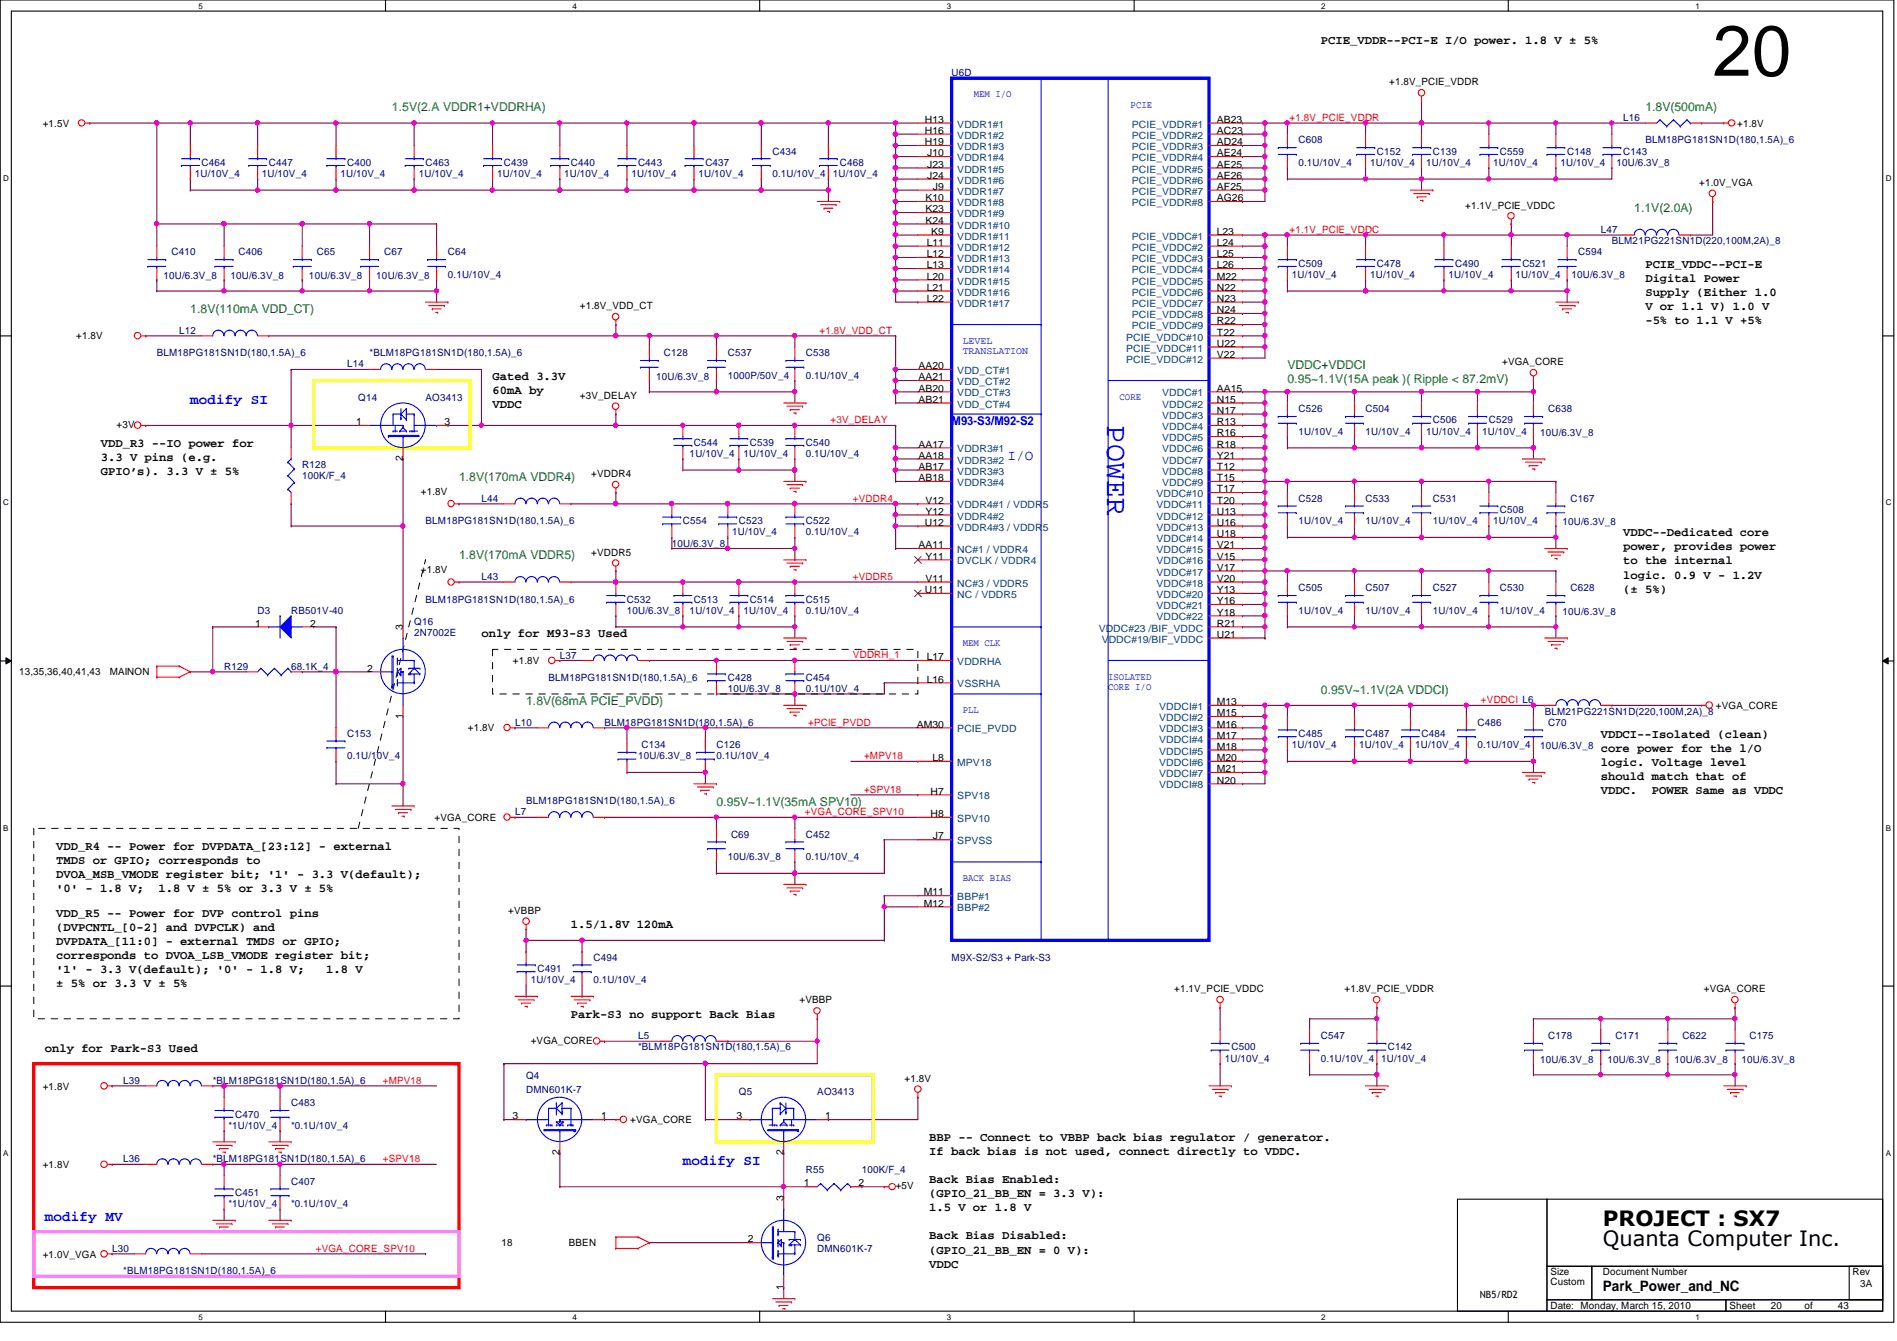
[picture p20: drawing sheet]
<svg xmlns="http://www.w3.org/2000/svg" width="297mm" height="210mm" viewBox="0 0 297 210" stroke-linecap="round" stroke-linejoin="round" font-family="sans-serif">
<defs><g id="words">
<text font-size="11.2" x="268.2" y="11.9">20</text>
<text font-size="4.7" fill="#00f" x="173.4" y="66.6" transform="rotate(90 173.4 66.6)">POWER</text>
<g font-size="3.3">
<text x="251" y="191.9">PROJECT : SX7</text>
<text x="251" y="195">Quanta Computer Inc.</text>
</g>
<g font-size="2.2" fill="#00f">
<text x="29.8" y="63.2">modify SI</text>
<text x="157.8" y="71.9">I/O</text>
<text x="106.9" y="182.4">modify SI</text>
<text x="7" y="191.1">modify MV</text>
</g>
<text font-size="2.2" x="251" y="202">Park_Power_and_NC</text>
<g font-size="1.9">
<text x="206.8" y="6.9">PCIE_VDDR--PCI-E I/O power. 1.8 V ± 5%</text>
<text x="257.6" y="41.9">PCIE_VDDC--PCI-E</text>
<text x="257.6" y="44.1">Digital Power</text>
<text x="257.6" y="46.3">Supply (Either 1.0</text>
<text x="257.6" y="48.5">V or 1.1 V) 1.0 V</text>
<text x="257.6" y="50.7">-5% to 1.1 V +5%</text>
<text x="77.1" y="59.4">Gated 3.3V</text>
<text x="77.1" y="61.6">60mA by</text>
<text x="77.1" y="63.8">VDDC</text>
<text x="15.8" y="69.9">VDD_R3 --IO power for</text>
<text x="15.8" y="72.1">3.3 V pins (e.g.</text>
<text x="15.8" y="74.3">GPIO’s). 3.3 V ± 5%</text>
<text x="254.2" y="83.9">VDDC--Dedicated core</text>
<text x="254.2" y="86.1">power, provides power</text>
<text x="254.2" y="88.3">to the internal</text>
<text x="254.2" y="90.6">logic. 0.9 V - 1.2V</text>
<text x="254.2" y="92.8">(± 5%)</text>
<text x="75.4" y="99.7">only for M93-S3 Used</text>
<text x="250.7" y="115.5">VDDCI--Isolated (clean)</text>
<text x="250.7" y="117.7">core power for the l/O</text>
<text x="250.7" y="119.9">logic. Voltage level</text>
<text x="250.7" y="122.1">should match that of</text>
<text x="250.7" y="124.3">VDDC.</text>
<text x="258.7" y="124.3">POWER Same as VDDC</text>
<text x="8.8" y="133.1">VDD_R4 -- Power for DVPDATA_[23:12] - external</text>
<text x="8.8" y="135.3">TMDS or GPIO; corresponds to</text>
<text x="8.8" y="137.5">DVOA_MSB_VMODE register bit; '1' - 3.3 V(default);</text>
<text x="8.8" y="139.7">'0' - 1.8 V;</text>
<text x="8.8" y="143.6">VDD_R5 -- Power for DVP control pins</text>
<text x="24.8" y="139.7">1.8 V ± 5% or 3.3 V ± 5%</text>
<text x="8.8" y="145.8">(DVPCNTL_[0-2] and DVPCLK) and</text>
<text x="8.8" y="148">DVPDATA_[11:0] - external TMDS or GPIO;</text>
<text x="89.4" y="145.3">1.5/1.8V 120mA</text>
<text x="8.8" y="150.2">corresponds to DVOA_LSB_VMODE register bit;</text>
<text x="8.8" y="152.4">'1' - 3.3 V(default); '0' - 1.8 V;</text>
<text x="8.8" y="154.6">± 5% or 3.3 V ± 5%</text>
<text x="51.1" y="152.4">1.8 V</text>
<text x="89.4" y="159.3">Park-S3 no support Back Bias</text>
<text x="7" y="164.6">only for Park-S3 Used</text>
<text x="145.5" y="178.6">BBP -- Connect to VBBP back bias regulator / generator.</text>
<text x="145.5" y="180.8">If back bias is not used, connect directly to VDDC.</text>
<text x="145.5" y="185.2">Back Bias Enabled:</text>
<text x="145.5" y="187.4">(GPIO_21_BB_EN = 3.3 V):</text>
<text x="145.5" y="189.6">1.5 V or 1.8 V</text>
<text x="145.5" y="194">Back Bias Disabled:</text>
<text x="145.5" y="196.2">(GPIO_21_BB_EN = 0 V):</text>
<text x="145.5" y="198.4">VDDC</text>
</g>
<g font-size="1.9" fill="#008000">
<text x="61.4" y="17.4">1.5V(2.A VDDR1+VDDRHA)</text>
<text x="257.6" y="17.4">1.8V(500mA)</text>
<text x="255.9" y="33.2">1.1V(2.0A)</text>
<text x="29.8" y="49">1.8V(110mA VDD_CT)</text>
<text x="201.6" y="57.7">VDDC+VDDCI</text>
<text x="201.6" y="59.9">0.95~1.1V(15A peak )( Ripple &lt; 87.2mV)</text>
<text x="71.9" y="75.3">1.8V(170mA VDDR4)</text>
<text x="71.9" y="87.5">1.8V(170mA VDDR5)</text>
<text x="82.4" y="110.3">1.8V(68mA PCIE_PVDD)</text>
<text x="206.8" y="108.6">0.95V~1.1V(2A VDDCI)</text>
<text x="112.2" y="126.1">0.95V~1.1V(35mA SPV10)</text>
</g>
<text font-size="1.9" fill="#00f" x="149" y="66.6">M93-S3/M92-S2</text>
<g font-size="1.6" fill="#000080">
<text x="149" y="11.9">U6D</text>
<text x="203.3" y="22.4">C608</text>
<text x="254.2" y="19">L16</text>
<text x="257.6" y="22.4">BLM18PG181SN1D(180,1.5A)_6</text>
<text x="30.5" y="27.7">1U/10V_4</text>
<text x="31.6" y="26">C464</text>
<text x="41" y="27.7">1U/10V_4</text>
<text x="42.1" y="26">C447</text>
<text x="53.3" y="27.7">1U/10V_4</text>
<text x="54.4" y="26">C400</text>
<text x="65.6" y="27.7">1U/10V_4</text>
<text x="66.6" y="26">C463</text>
<text x="77.8" y="27.7">1U/10V_4</text>
<text x="78.9" y="26">C439</text>
<text x="88.3" y="27.7">1U/10V_4</text>
<text x="89.4" y="26">C440</text>
<text x="98.9" y="27.7">1U/10V_4</text>
<text x="99.9" y="26">C443</text>
<text x="109.4" y="27.7">1U/10V_4</text>
<text x="110.4" y="26">C437</text>
<text x="120.9" y="24.2">C434</text>
<text x="120.9" y="27.7">0.1U/10V_4</text>
<text x="130.4" y="27.7">1U/10V_4</text>
<text x="131.5" y="26">C468</text>
<text x="203.3" y="26">0.1U/10V_4</text>
<text x="214.5" y="26">1U/10V_4</text>
<text x="215.6" y="24.2">C152</text>
<text x="223.3" y="26">1U/10V_4</text>
<text x="224.4" y="24.2">C139</text>
<text x="233.8" y="26">1U/10V_4</text>
<text x="234.9" y="24.2">C559</text>
<text x="244.3" y="26">1U/10V_4</text>
<text x="245.4" y="24.2">C148</text>
<text x="253.1" y="26">10U/6.3V_8</text>
<text x="254.2" y="24.2">C143</text>
<text x="26.8" y="40">C410</text>
<text x="37.3" y="40">C406</text>
<text x="49.6" y="40">C65</text>
<text x="60.2" y="40">C67</text>
<text x="70.1" y="40">C64</text>
<text x="203.3" y="41.7">C509</text>
<text x="215.6" y="41.7">C478</text>
<text x="227.9" y="41.7">C490</text>
<text x="238.4" y="41.7">C521</text>
<text x="247.1" y="40">C594</text>
<text x="250.7" y="36.5">L47</text>
<text x="252.4" y="38.2">BLM21PG221SN1D(220,100M,2A)_8</text>
<text x="25.6" y="43.6">10U/6.3V_8</text>
<text x="36.1" y="43.6">10U/6.3V_8</text>
<text x="48.4" y="43.6">10U/6.3V_8</text>
<text x="58.9" y="43.6">10U/6.3V_8</text>
<text x="70.1" y="43.5">0.1U/10V_4</text>
<text x="202.3" y="43.5">1U/10V_4</text>
<text x="214.5" y="43.5">1U/10V_4</text>
<text x="226.8" y="43.5">1U/10V_4</text>
<text x="237.3" y="43.5">1U/10V_4</text>
<text x="246.1" y="43.5">10U/6.3V_8</text>
<text x="28.1" y="52.2">L12</text>
<text x="24.6" y="55.8">BLM18PG181SN1D(180,1.5A)_6</text>
<text x="54.4" y="57.5">L14</text>
<text x="57.9" y="55.8">*BLM18PG181SN1D(180,1.5A)_6</text>
<text x="102.7" y="59.4">10U/6.3V_8</text>
<text x="104" y="55.8">C128</text>
<text x="114" y="55.8">C537</text>
<text x="114" y="59.3">1000P/50V_4</text>
<text x="126.2" y="55.8">C538</text>
<text x="126.2" y="59.3">0.1U/10V_4</text>
<text x="56.1" y="62.8">Q14</text>
<text x="66.6" y="62.8">AO3413</text>
<text x="203.3" y="64.5">C526</text>
<text x="213.8" y="64.5">C504</text>
<text x="242.4" y="64.5">C638</text>
<text x="108" y="71.5">1U/10V_4</text>
<text x="108.7" y="69.8">C544</text>
<text x="116.4" y="71.5">1U/10V_4</text>
<text x="117.4" y="69.8">C539</text>
<text x="126.2" y="69.8">C540</text>
<text x="126.2" y="71.5">0.1U/10V_4</text>
<text x="203.3" y="68">1U/10V_4</text>
<text x="213.8" y="68">1U/10V_4</text>
<text x="223.3" y="68">1U/10V_4</text>
<text x="224.4" y="66.3">C506</text>
<text x="232.1" y="68">1U/10V_4</text>
<text x="233.1" y="66.3">C529</text>
<text x="241.2" y="68.2">10U/6.3V_8</text>
<text x="47.3" y="73.3">R128</text>
<text x="47.3" y="75">100K/F_4</text>
<text x="66.6" y="82">BLM18PG181SN1D(180,1.5A)_6</text>
<text x="75.4" y="78.5">L44</text>
<text x="106.9" y="82">C554</text>
<text x="114.6" y="83.8">1U/10V_4</text>
<text x="115.7" y="82">C523</text>
<text x="126.2" y="82">C522</text>
<text x="126.2" y="83.8">0.1U/10V_4</text>
<text x="203.3" y="78.5">C528</text>
<text x="203.3" y="82">1U/10V_4</text>
<text x="213.8" y="78.5">C533</text>
<text x="213.8" y="82">1U/10V_4</text>
<text x="224.4" y="78.5">C531</text>
<text x="224.4" y="82">1U/10V_4</text>
<text x="233.8" y="82">1U/10V_4</text>
<text x="234.9" y="80.3">C508</text>
<text x="244.7" y="82.2">10U/6.3V_8</text>
<text x="245.9" y="78.5">C167</text>
<text x="105.2" y="85.6">10U/6.3V_8</text>
<text x="66.6" y="94.3">BLM18PG181SN1D(180,1.5A)_6</text>
<text x="75.4" y="90.8">L43</text>
<text x="98.2" y="94.3">C532</text>
<text x="108.7" y="94.3">C513</text>
<text x="117.4" y="94.3">C514</text>
<text x="126.2" y="94.3">C515</text>
<text x="203.3" y="92.5">C505</text>
<text x="213.8" y="92.5">C507</text>
<text x="224.4" y="92.5">C527</text>
<text x="234.9" y="92.5">C530</text>
<text x="245.9" y="92.5">C628</text>
<text x="40.3" y="96.1">D3</text>
<text x="45.6" y="96.1">RB501V-40</text>
<text x="64.9" y="97.8">Q16</text>
<text x="64.9" y="99.6">2N7002E</text>
<text x="98.2" y="96.1">10U/6.3V_8</text>
<text x="108" y="96.1">1U/10V_4</text>
<text x="116.4" y="96.1">1U/10V_4</text>
<text x="126.2" y="96.1">0.1U/10V_4</text>
<text x="203.3" y="96.1">1U/10V_4</text>
<text x="213.8" y="96.1">1U/10V_4</text>
<text x="224.4" y="96.1">1U/10V_4</text>
<text x="234.9" y="96.1">1U/10V_4</text>
<text x="244.7" y="96.2">10U/6.3V_8</text>
<text x="35.1" y="104.8">R129</text>
<text x="45.6" y="104.8">68.1K_4</text>
<text x="85.9" y="106.6">BLM18PG181SN1D(180,1.5A)_6</text>
<text x="87.7" y="103.1">L37</text>
<text x="114" y="106.6">C428</text>
<text x="126.2" y="106.6">C454</text>
<text x="80.6" y="113.6">L10</text>
<text x="94.7" y="113.6">BLM18PG181SN1D(180,1.5A)_6</text>
<text x="114" y="108.3">10U/6.3V_8</text>
<text x="126.2" y="108.3">0.1U/10V_4</text>
<text x="231.3" y="113.6">C486</text>
<text x="241.9" y="111.8">BLM21PG221SN1D(220,100M,2A)_8</text>
<text x="242.4" y="113.6">C70</text>
<text x="54.4" y="115.4">C153</text>
<text x="54.4" y="118.8">0.1U/10V_4</text>
<text x="99.9" y="118.8">10U/6.3V_8</text>
<text x="100.5" y="117.1">C134</text>
<text x="112.2" y="117.1">C126</text>
<text x="112.2" y="118.8">0.1U/10V_4</text>
<text x="202.3" y="117.1">1U/10V_4</text>
<text x="203.3" y="115.4">C485</text>
<text x="212.8" y="117.1">1U/10V_4</text>
<text x="213.8" y="115.4">C487</text>
<text x="221.6" y="117.1">1U/10V_4</text>
<text x="222.6" y="115.4">C484</text>
<text x="231.3" y="117.1">0.1U/10V_4</text>
<text x="241.2" y="117.3">10U/6.3V_8</text>
<text x="82.4" y="125.9">BLM18PG181SN1D(180,1.5A)_6</text>
<text x="80.6" y="127.6">L7</text>
<text x="114.5" y="131.1">C69</text>
<text x="126.2" y="131.1">C452</text>
<text x="114" y="134.6">10U/6.3V_8</text>
<text x="126.2" y="134.6">0.1U/10V_4</text>
<text x="83.1" y="153.9">1U/10V_4</text>
<text x="84.2" y="152.1">C491</text>
<text x="92.9" y="150.4">C494</text>
<text x="92.9" y="153.9">0.1U/10V_4</text>
<text x="149" y="150.4">M9X-S2/S3 + Park-S3</text>
<text x="99.9" y="162.6">L5</text>
<text x="99.9" y="164.4">*BLM18PG181SN1D(180,1.5A)_6</text>
<text x="191.8" y="166.2">1U/10V_4</text>
<text x="192.8" y="164.4">C500</text>
<text x="206.8" y="162.6">C547</text>
<text x="206.8" y="166.2">0.1U/10V_4</text>
<text x="216.3" y="166.2">1U/10V_4</text>
<text x="217.3" y="164.4">C142</text>
<text x="241.2" y="166.3">10U/6.3V_8</text>
<text x="242.4" y="162.6">C178</text>
<text x="251.7" y="166.3">10U/6.3V_8</text>
<text x="252.9" y="162.6">C171</text>
<text x="262.2" y="166.3">10U/6.3V_8</text>
<text x="263.4" y="162.6">C622</text>
<text x="272.7" y="166.3">10U/6.3V_8</text>
<text x="273.9" y="162.6">C175</text>
<text x="19.3" y="169.7">L39</text>
<text x="33.3" y="169.7">*BLM18PG181SN1D(180,1.5A)_6</text>
<text x="45.6" y="173.2">C483</text>
<text x="82.4" y="169">Q4</text>
<text x="82.4" y="171.1">DMN601K-7</text>
<text x="115.7" y="171.4">Q5</text>
<text x="128" y="171.4">AO3413</text>
<text x="35.8" y="176.7">*1U/10V_4</text>
<text x="36.8" y="174.9">C470</text>
<text x="45.6" y="176.7">*0.1U/10V_4</text>
<text x="19.3" y="181.9">L36</text>
<text x="33.3" y="181.9">*BLM18PG181SN1D(180,1.5A)_6</text>
<text x="45.6" y="185.5">C407</text>
<text x="126.2" y="183.7">R55</text>
<text x="135" y="183.7">100K/F_4</text>
<text x="35.8" y="188.9">*1U/10V_4</text>
<text x="36.8" y="187.2">C451</text>
<text x="45.6" y="188.9">*0.1U/10V_4</text>
<text x="17.6" y="196">L30</text>
<text x="128" y="194.2">Q6</text>
<text x="128" y="196">DMN601K-7</text>
<text x="19.3" y="199.5">*BLM18PG181SN1D(180,1.5A)_6</text>
</g>
<g font-size="1.6" fill="#00f">
<text x="152.5" y="15.2">MEM I/O</text>
<text x="177" y="17">PCIE</text>
<text x="150.7" y="53.8">LEVEL</text>
<text x="150.7" y="55.5">TRANSLATION</text>
<text x="175.3" y="62.6">CORE</text>
<text x="150.7" y="101.1">MEM CLK</text>
<text x="173.5" y="106.4">ISOLATED</text>
<text x="150.7" y="111.6">PLL</text>
<text x="173.5" y="108">CORE I/O</text>
<text x="150.7" y="137.9">BACK BIAS</text>
</g>
<g font-size="1.6">
<text x="217.5" y="13.3">+1.8V_PCIE_VDDR</text>
<text x="6.7" y="19.8">+1.5V</text>
<text x="144.8" y="19.2">H13</text>
<text x="144.8" y="21">H16</text>
<text x="144.8" y="22.7">H19</text>
<text x="190.5" y="19.2">AB23</text>
<text x="190.5" y="21">AC23</text>
<text x="190.5" y="22.7">AD24</text>
<text x="272" y="19.8">+1.8V</text>
<text x="145.2" y="24.5">J10</text>
<text x="145.2" y="26.2">J23</text>
<text x="145.2" y="28">J24</text>
<text x="146.1" y="29.7">J9</text>
<text x="190.5" y="24.5">AE24</text>
<text x="190.5" y="26.2">AE25</text>
<text x="190.5" y="28">AE26</text>
<text x="190.5" y="29.7">AF25</text>
<text x="266.1" y="29.1">+1.0V_VGA</text>
<text x="144.9" y="35">K24</text>
<text x="144.9" y="31.5">K10</text>
<text x="144.9" y="33.2">K23</text>
<text x="190.5" y="31.5">AG26</text>
<text x="229.4" y="32.6">+1.1V_PCIE_VDDC</text>
<text x="145.1" y="38.5">L11</text>
<text x="145.1" y="40.3">L12</text>
<text x="145.1" y="42">L13</text>
<text x="145.8" y="36.7">K9</text>
<text x="190.5" y="36.7">L23</text>
<text x="190.5" y="38.5">L24</text>
<text x="190.5" y="40.3">L25</text>
<text x="190.5" y="42">L26</text>
<text x="145.1" y="43.8">L20</text>
<text x="145.1" y="45.5">L21</text>
<text x="145.1" y="47.2">L22</text>
<text x="190.5" y="43.8">M22</text>
<text x="190.5" y="45.5">N22</text>
<text x="190.5" y="47.2">N23</text>
<text x="11.9" y="53.1">+1.8V</text>
<text x="90.8" y="48.4">+1.8V_VDD_CT</text>
<text x="190.5" y="52.5">T22</text>
<text x="190.5" y="49">N24</text>
<text x="190.5" y="50.8">R22</text>
<text x="143.8" y="57.8">AA20</text>
<text x="143.8" y="59.5">AA21</text>
<text x="190.5" y="54.3">U22</text>
<text x="190.5" y="56">V22</text>
<text x="235.2" y="57.1">+VGA_CORE</text>
<text x="90.8" y="62.4">+3V_DELAY</text>
<text x="143.8" y="61.3">AB20</text>
<text x="143.8" y="63">AB21</text>
<text x="190.5" y="61.3">AA15</text>
<text x="190.5" y="63">N15</text>
<text x="190.5" y="64.8">N17</text>
<text x="18.2" y="67">+3V</text>
<text x="55.7" y="66.5">1</text>
<text x="69.6" y="66.5">3</text>
<text x="143.8" y="70.1">AA17</text>
<text x="143.8" y="71.8">AA18</text>
<text x="190.5" y="66.5">R13</text>
<text x="190.5" y="68.3">R16</text>
<text x="190.5" y="70.1">R18</text>
<text x="190.5" y="71.8">Y21</text>
<text x="63.1" y="72.2" transform="rotate(-90 63.1 72.2)">2</text>
<text x="65.9" y="77.5">+1.8V</text>
<text x="92.6" y="74.7">+VDDR4</text>
<text x="143.8" y="73.5">AB17</text>
<text x="143.8" y="75.3">AB18</text>
<text x="190.5" y="77">T17</text>
<text x="190.5" y="73.5">T12</text>
<text x="190.5" y="75.3">T15</text>
<text x="144.8" y="82.3">U12</text>
<text x="144.9" y="78.8">V12</text>
<text x="144.9" y="80.6">Y12</text>
<text x="190.5" y="78.8">T20</text>
<text x="190.5" y="80.6">U13</text>
<text x="190.5" y="82.3">U16</text>
<text x="65.9" y="89.7">+1.8V</text>
<text x="92.6" y="87">+VDDR5</text>
<text x="143.8" y="85.8">AA11</text>
<text x="144.9" y="87.6">Y11</text>
<text x="190.5" y="84.1">U18</text>
<text x="190.5" y="85.8">V21</text>
<text x="190.5" y="87.6">V15</text>
<text x="190.5" y="89.3">V17</text>
<text x="144.8" y="92.8">U11</text>
<text x="144.9" y="91.1">V11</text>
<text x="190.5" y="91.1">V20</text>
<text x="190.5" y="92.8">Y13</text>
<text x="190.5" y="94.6">Y16</text>
<text x="40" y="98.1">1</text>
<text x="48.6" y="98.1">2</text>
<text x="63.1" y="98.6" transform="rotate(-90 63.1 98.6)">3</text>
<text x="190.5" y="99.8">U21</text>
<text x="190.5" y="96.4">Y18</text>
<text x="190.5" y="98.1">R21</text>
<text x="3" y="105.7">13,35,36,40,41,43</text>
<text x="17.2" y="105.7">MAINON</text>
<text x="57.5" y="105.1">2</text>
<text x="80.3" y="104">+1.8V</text>
<text x="145.1" y="103.3">L17</text>
<text x="145.1" y="106.8">L16</text>
<text x="63.1" y="112.5" transform="rotate(-90 63.1 112.5)">1</text>
<text x="143.5" y="113.9">AM30</text>
<text x="190.5" y="110.4">M13</text>
<text x="190.5" y="112.1">M15</text>
<text x="190.5" y="113.9">M16</text>
<text x="268.7" y="111">+VGA_CORE</text>
<text x="73.3" y="114.5">+1.8V</text>
<text x="146" y="119.1">L8</text>
<text x="190.5" y="115.6">M17</text>
<text x="190.5" y="117.3">M18</text>
<text x="190.5" y="119.1">M20</text>
<text x="145.7" y="124.4">H7</text>
<text x="190.5" y="120.9">M21</text>
<text x="190.5" y="122.6">N20</text>
<text x="68" y="128.5">+VGA_CORE</text>
<text x="145.7" y="127.9">H8</text>
<text x="146.1" y="131.4">J7</text>
<text x="79.6" y="143">+VBBP</text>
<text x="144.6" y="140.2">M11</text>
<text x="144.6" y="141.9">M12</text>
<text x="183.9" y="155.3">+1.1V_PCIE_VDDC</text>
<text x="210.5" y="155.3">+1.8V_PCIE_VDDR</text>
<text x="266.8" y="155.3">+VGA_CORE</text>
<text x="125.2" y="157.1">+VBBP</text>
<text x="83.1" y="163.4">+VGA_CORE</text>
<text x="6.7" y="170.6">+1.8V</text>
<text x="141.6" y="169.3">+1.8V</text>
<text x="80.3" y="175.2">3</text>
<text x="94.1" y="175.2">1</text>
<text x="98.7" y="175.8">+VGA_CORE</text>
<text x="115.3" y="175.2">3</text>
<text x="129.2" y="175.2">1</text>
<text x="6.7" y="182.8">+1.8V</text>
<text x="87.6" y="180.8" transform="rotate(-90 87.6 180.8)">2</text>
<text x="122.7" y="180.8" transform="rotate(-90 122.7 180.8)">2</text>
<text x="125.9" y="185.7">1</text>
<text x="134.4" y="185.7">2</text>
<text x="122.7" y="188" transform="rotate(-90 122.7 188)">3</text>
<text x="140.2" y="186.1">+5V</text>
<text x="6.7" y="196.8">+1.0V_VGA</text>
<text x="78.5" y="195.1">18</text>
<text x="89.1" y="195.1">BBEN</text>
<text x="117.1" y="194.5">2</text>
<text x="122.7" y="201.9" transform="rotate(-90 122.7 201.9)">1</text>
<text x="231.7" y="203.2">NB5/RD2</text>
<text x="242.8" y="201.2">Custom</text>
<text x="242.8" y="199.6">Size</text>
<text x="251" y="199.6">Document Number</text>
<text x="290.1" y="199.6">Rev</text>
<text x="291.3" y="201.4">3A</text>
<text x="242.8" y="204.9">Date: Monday, March 15, 2010</text>
<text x="270.8" y="204.9">Sheet</text>
<text x="277.3" y="204.9">20</text>
<text x="282.5" y="204.9">of</text>
<text x="287.8" y="204.9">43</text>
</g>
<g font-size="1.6" fill="#004080">
<text x="149.9" y="20">VDDR1#1</text>
<text x="149.9" y="21.7">VDDR1#2</text>
<text x="149.9" y="23.5">VDDR1#3</text>
<text x="177.2" y="20">PCIE_VDDR#1</text>
<text x="177.2" y="21.7">PCIE_VDDR#2</text>
<text x="177.2" y="23.5">PCIE_VDDR#3</text>
<text x="149.9" y="25.2">VDDR1#4</text>
<text x="149.9" y="27">VDDR1#5</text>
<text x="149.9" y="28.7">VDDR1#6</text>
<text x="177.2" y="25.2">PCIE_VDDR#4</text>
<text x="177.2" y="27">PCIE_VDDR#5</text>
<text x="177.2" y="28.7">PCIE_VDDR#6</text>
<text x="149.9" y="35.8">VDDR1#10</text>
<text x="149.9" y="30.5">VDDR1#7</text>
<text x="149.9" y="32.3">VDDR1#8</text>
<text x="149.9" y="34">VDDR1#9</text>
<text x="177.2" y="30.5">PCIE_VDDR#7</text>
<text x="177.2" y="32.3">PCIE_VDDR#8</text>
<text x="149.9" y="37.5">VDDR1#11</text>
<text x="149.9" y="39.2">VDDR1#12</text>
<text x="149.9" y="41">VDDR1#13</text>
<text x="177.2" y="37.5">PCIE_VDDC#1</text>
<text x="177.2" y="39.2">PCIE_VDDC#2</text>
<text x="177.2" y="41">PCIE_VDDC#3</text>
<text x="149.9" y="42.8">VDDR1#14</text>
<text x="149.9" y="44.5">VDDR1#15</text>
<text x="149.9" y="46.3">VDDR1#16</text>
<text x="177.2" y="42.8">PCIE_VDDC#4</text>
<text x="177.2" y="44.5">PCIE_VDDC#5</text>
<text x="177.2" y="46.3">PCIE_VDDC#6</text>
<text x="149.9" y="48">VDDR1#17</text>
<text x="176.4" y="53.3">PCIE_VDDC#10</text>
<text x="177.2" y="48">PCIE_VDDC#7</text>
<text x="177.2" y="49.8">PCIE_VDDC#8</text>
<text x="177.2" y="51.5">PCIE_VDDC#9</text>
<text x="149.9" y="58.5">VDD_CT#1</text>
<text x="176.4" y="55">PCIE_VDDC#11</text>
<text x="176.4" y="56.8">PCIE_VDDC#12</text>
<text x="149.9" y="60.3">VDD_CT#2</text>
<text x="149.9" y="62.1">VDD_CT#3</text>
<text x="149.9" y="63.8">VDD_CT#4</text>
<text x="182" y="62.1">VDDC#1</text>
<text x="182" y="63.8">VDDC#2</text>
<text x="182" y="65.5">VDDC#3</text>
<text x="149.9" y="70.8">VDDR3#1</text>
<text x="182" y="67.3">VDDC#4</text>
<text x="182" y="69">VDDC#5</text>
<text x="182" y="70.8">VDDC#6</text>
<text x="149.9" y="72.6">VDDR3#2</text>
<text x="149.9" y="74.3">VDDR3#3</text>
<text x="149.9" y="76.1">VDDR3#4</text>
<text x="181.1" y="77.8">VDDC#10</text>
<text x="182" y="72.6">VDDC#7</text>
<text x="182" y="74.3">VDDC#8</text>
<text x="182" y="76.1">VDDC#9</text>
<text x="149.9" y="79.6">VDDR4#1 / VDDR5</text>
<text x="149.9" y="81.3">VDDR4#2</text>
<text x="149.9" y="83.1">VDDR4#3 / VDDR5</text>
<text x="181.1" y="79.6">VDDC#11</text>
<text x="181.1" y="81.3">VDDC#12</text>
<text x="181.1" y="83.1">VDDC#13</text>
<text x="149.9" y="86.6">NC#1 / VDDR4</text>
<text x="149.9" y="88.3">DVCLK / VDDR4</text>
<text x="181.1" y="84.8">VDDC#14</text>
<text x="181.1" y="86.6">VDDC#15</text>
<text x="181.1" y="88.3">VDDC#16</text>
<text x="149.9" y="91.8">NC#3 / VDDR5</text>
<text x="149.9" y="93.6">NC / VDDR5</text>
<text x="181.1" y="90.1">VDDC#17</text>
<text x="181.1" y="91.8">VDDC#18</text>
<text x="181.1" y="93.6">VDDC#20</text>
<text x="181.1" y="95.3">VDDC#21</text>
<text x="172" y="98.8">VDDC#23 /BIF_VDDC</text>
<text x="172.5" y="100.6">VDDC#19/BIF_VDDC</text>
<text x="181.1" y="97.1">VDDC#22</text>
<text x="149.9" y="104.1">VDDRHA</text>
<text x="149.9" y="107.6">VSSRHA</text>
<text x="181.5" y="111.1">VDDCI#1</text>
<text x="181.5" y="112.9">VDDCI#2</text>
<text x="149.9" y="114.6">PCIE_PVDD</text>
<text x="149.9" y="119.9">MPV18</text>
<text x="181.5" y="114.6">VDDCI#3</text>
<text x="181.5" y="116.4">VDDCI#4</text>
<text x="181.5" y="118.1">VDDCI#5</text>
<text x="181.5" y="119.9">VDDCI#6</text>
<text x="149.9" y="125.1">SPV18</text>
<text x="181.5" y="121.6">VDDCI#7</text>
<text x="181.5" y="123.4">VDDCI#8</text>
<text x="149.9" y="128.7">SPV10</text>
<text x="149.9" y="132.2">SPVSS</text>
<text x="149.9" y="140.9">BBP#1</text>
<text x="149.9" y="142.7">BBP#2</text>
</g>
<g font-size="1.6" fill="#f00">
<text x="201.9" y="18.9">+1.8V_PCIE_VDDR</text>
<text x="201.9" y="36.4">+1.1V_PCIE_VDDC</text>
<text x="128.3" y="52.2">+1.8V_VDD_CT</text>
<text x="130" y="66.3">+3V_DELAY</text>
<text x="133.6" y="78.5">+VDDR4</text>
<text x="133.6" y="90.8">+VDDR5</text>
<text x="133.6" y="103">VDDRH_1</text>
<text x="126.5" y="113.6">+PCIE_PVDD</text>
<text x="231.9" y="110.1">+VDDCI L6</text>
<text x="135.3" y="118.8">+MPV18</text>
<text x="135.3" y="124.1">+SPV18</text>
<text x="126" y="127.6">+VGA_CORE_SPV10</text>
<text x="59.9" y="169.6">+MPV18</text>
<text x="59.9" y="181.9">+SPV18</text>
<text x="49.4" y="195.9">+VGA_CORE_SPV10</text>
</g>
<g font-size="1.3">
<text x="31.1" y="1.4">5</text>
<text x="89.7" y="1.4">4</text>
<text x="148.2" y="1.4">3</text>
<text x="206.9" y="1.4">2</text>
<text x="265.5" y="1.4">1</text>
<text x=".5" y="28.3">D</text>
<text x="295.3" y="28.3">D</text>
<text x=".5" y="79.1">C</text>
<text x="295.3" y="79.1">C</text>
<text x=".5" y="130">B</text>
<text x="295.3" y="130">B</text>
<text x=".5" y="180.9">A</text>
<text x="295.3" y="180.9">A</text>
<text x="31.1" y="206.6">5</text>
<text x="89.7" y="206.6">4</text>
<text x="148.2" y="206.6">3</text>
<text x="206.9" y="206.6">2</text>
<text x="265.5" y="206.6">1</text>
</g>
</g></defs>
<path d="M0 0h296.5v207h-296.5zM1.8 1.7h293v203.5h-293z" fill="none" stroke="#000" stroke-width=".17"/>
<g fill="#fff">
<path d="M31.1 .2h.6v1.4h-.6z"/>
<path d="M31.1 205.4h.6v1.4h-.6z"/>
</g>
<path d="M60.4 0v1.7M60.4 205.2v1.8" fill="none" stroke="#000" stroke-width=".17"/>
<g fill="#fff">
<path d="M89.7 .2h.6v1.4h-.6z"/>
<path d="M89.7 205.4h.6v1.4h-.6z"/>
</g>
<path d="M119 0v1.7M119 205.2v1.8" fill="none" stroke="#000" stroke-width=".17"/>
<g fill="#fff">
<path d="M148.2 .2h.7v1.4h-.7z"/>
<path d="M148.2 205.4h.7v1.4h-.7z"/>
</g>
<path d="M177.6 0v1.7M177.6 205.2v1.8" fill="none" stroke="#000" stroke-width=".17"/>
<g fill="#fff">
<path d="M206.9 .2h.7v1.4h-.7z"/>
<path d="M206.9 205.4h.7v1.4h-.7z"/>
</g>
<path d="M236.2 0v1.7M236.2 205.2v1.8" fill="none" stroke="#000" stroke-width=".17"/>
<g fill="#fff">
<path d="M265.5 .2h.6v1.4h-.6z"/>
<path d="M265.5 205.4h.6v1.4h-.6z"/>
<path d="M.5 27.1h.9v1.4h-.9z"/>
<path d="M295.3 27.1h.9v1.4h-.9z"/>
<path d="M.5 78h.9v1.4h-.9z"/>
<path d="M295.3 78h.9v1.4h-.9z"/>
</g>
<path d="M0 52.6h1.8M294.8 52.6h1.7" fill="none" stroke="#000" stroke-width=".17"/>
<g fill="#fff">
<path d="M.5 128.9h.8v1.4h-.8z"/>
<path d="M295.3 128.9h.8v1.4h-.8z"/>
</g>
<path d="M0 103.5h1.8M294.8 103.5h1.7" fill="none" stroke="#000" stroke-width=".17"/>
<path d="M.9 103l.9 .5-.9 .4zM294.8 103.5l.9-.5v.9z" fill="#000"/>
<path d="M.9 103l.9 .5-.9 .4zM294.8 103.5l.9-.5v.9z" fill="none" stroke="#000" stroke-width=".16"/>
<g fill="#fff">
<path d="M.5 179.7h.8v1.4h-.8z"/>
<path d="M295.3 179.7h.8v1.4h-.8z"/>
</g>
<path d="M0 154.3h1.8M294.8 154.3h1.7" fill="none" stroke="#000" stroke-width=".17"/>
<path d="M80.6 113.9h.1M80.6 113.9h3.6M94.7 113.9h.1M94.7 113.9h15.7M98.2 113.9h.1M98.2 113.9v1.8" fill="none" stroke="#800040" stroke-width=".17"/>
<circle cx="98.1" cy="113.9" r=".33" fill="#f0f"/>
<circle cx="98.1" cy="113.9" r=".33" fill="none" stroke="#f0f" stroke-width=".17"/>
<g fill="none" stroke="#800040" stroke-width=".17">
<path d="M110.4 113.9h.1M110.4 113.9v1.8M78.9 175.3h.1M78.9 166.5h.1M78.9 175.3h1.7M78.9 166.5v8.8M78.9 166.5h31.5M94.7 175.3h.1M94.7 175.3h1.7M110.4 175.3h.1M110.4 175.3h5.3M87.7 180.5h.1"/>
<path d="M87.7 180.5v5.3M101.7 194.5h.1M101.7 194.5h15.7M122.7 185.8h.1M122.7 180.5h.1M122.7 180.5v7M135 185.8h.1M135 185.8h3.5M122.7 201.5h.1M122.7 201.5v1.8"/>
</g>
<circle cx="110.4" cy="166.4" r=".33" fill="#f0f"/>
<circle cx="110.4" cy="166.4" r=".33" fill="none" stroke="#f0f" stroke-width=".17"/>
<path d="M110.4 166.5h.1M110.4 166.5v8.8M114 163h.1M114 163h14M128 163h.1M128 163v3.5" fill="none" stroke="#800040" stroke-width=".17"/>
<circle cx="127.9" cy="163" r=".32" fill="#f0f"/>
<circle cx="127.9" cy="163" r=".32" fill="none" stroke="#f0f" stroke-width=".17"/>
<path d="M98.2 120.9h.1M98.2 120.9h12.2M240.1 159.5h.1M240.1 159.5h10.6M261.2 159.5h.1M261.2 159.5v1.7" fill="none" stroke="#800040" stroke-width=".17"/>
<circle cx="110.4" cy="120.9" r=".32" fill="#f0f"/>
<circle cx="110.4" cy="120.9" r=".32" fill="none" stroke="#f0f" stroke-width=".17"/>
<path d="M112.2 52.6h.1M112.2 52.6h12.3" fill="none" stroke="#800040" stroke-width=".17"/>
<circle cx="112.1" cy="52.5" r=".33" fill="#f0f"/>
<circle cx="112.1" cy="52.5" r=".33" fill="none" stroke="#f0f" stroke-width=".17"/>
<path d="M140.2 57.8h.1M140.2 57.8h3.5" fill="none" stroke="#800040" stroke-width=".17"/>
<circle cx="140.2" cy="57.8" r=".33" fill="#f0f"/>
<circle cx="140.2" cy="57.8" r=".33" fill="none" stroke="#f0f" stroke-width=".17"/>
<path d="M140.2 52.6h.1M140.2 52.6v5.2M47.3 105.2h.1M47.3 105.2h5.3" fill="none" stroke="#800040" stroke-width=".17"/>
<circle cx="52.6" cy="105.1" r=".34" fill="#f0f"/>
<circle cx="52.6" cy="105.1" r=".34" fill="none" stroke="#f0f" stroke-width=".17"/>
<path d="M96.4 64.8h.1M96.4 64.8v1.8" fill="none" stroke="#800040" stroke-width=".17"/>
<circle cx="96.4" cy="66.6" r=".33" fill="#f0f"/>
<circle cx="96.4" cy="66.6" r=".33" fill="none" stroke="#f0f" stroke-width=".17"/>
<path d="M45.6 78.9h.1M45.6 78.9v3.4M140.2 66.6h.1M140.2 66.6v3.5M33.3 98.1h.1M33.3 98.1h7M33.3 105.2h.1M33.3 105.2h5.3M52.6 119.2h.1M52.6 105.2h.1M52.6 105.2h5.3M52.6 119.2v3.5" fill="none" stroke="#800040" stroke-width=".17"/>
<circle cx="52.6" cy="105.1" r=".34" fill="#f0f"/>
<circle cx="52.6" cy="105.1" r=".34" fill="none" stroke="#f0f" stroke-width=".17"/>
<path d="M63.1 82.3h.1M63.1 82.3v15.8" fill="none" stroke="#800040" stroke-width=".17"/>
<circle cx="63.1" cy="82.3" r=".33" fill="#f0f"/>
<circle cx="63.1" cy="82.3" r=".33" fill="none" stroke="#f0f" stroke-width=".17"/>
<path d="M22.8 66.6h.1M22.8 66.6h22.8M140.2 70.1h.1M140.2 70.1h3.5" fill="none" stroke="#800040" stroke-width=".17"/>
<circle cx="140.2" cy="70.1" r=".34" fill="#f0f"/>
<circle cx="140.2" cy="70.1" r=".34" fill="none" stroke="#f0f" stroke-width=".17"/>
<path d="M63.1 71.8h.1M63.1 71.8v10.5M33.3 98.1h.1M33.3 98.1v7.1" fill="none" stroke="#800040" stroke-width=".17"/>
<circle cx="33.3" cy="105.1" r=".33" fill="#f0f"/>
<circle cx="33.3" cy="105.1" r=".33" fill="none" stroke="#f0f" stroke-width=".17"/>
<path d="M45.6 66.6h.1M45.6 66.6v3.5" fill="none" stroke="#800040" stroke-width=".17"/>
<circle cx="45.6" cy="66.6" r=".32" fill="#f0f"/>
<circle cx="45.6" cy="66.6" r=".32" fill="none" stroke="#f0f" stroke-width=".17"/>
<path d="M45.6 66.6h.1M45.6 66.6h10.5M75.4 66.6h.1M75.4 66.6h21M140.2 73.6h.1M140.2 71.8h.1M140.2 70.1h.1M140.2 70.1v1.7M140.2 73.6v1.8M140.2 71.8h3.5M63.1 112.1h.1M63.1 112.1v10.6" fill="none" stroke="#800040" stroke-width=".17"/>
<circle cx="75.4" cy="66.6" r=".32" fill="#f0f"/>
<circle cx="75.4" cy="66.6" r=".32" fill="none" stroke="#f0f" stroke-width=".17"/>
<path d="M140.2 71.8h.1M140.2 71.8v1.8" fill="none" stroke="#800040" stroke-width=".17"/>
<circle cx="140.2" cy="71.8" r=".33" fill="#f0f"/>
<circle cx="140.2" cy="71.8" r=".33" fill="none" stroke="#f0f" stroke-width=".17"/>
<path d="M140.2 73.6h.1M140.2 73.6h3.5" fill="none" stroke="#800040" stroke-width=".17"/>
<circle cx="140.2" cy="73.6" r=".34" fill="#f0f"/>
<circle cx="140.2" cy="73.6" r=".34" fill="none" stroke="#f0f" stroke-width=".17"/>
<path d="M45.6 82.3h.1M45.6 82.3h17.5M49.1 98.1h.1M49.1 98.1h3.5M52.6 98.1h.1M52.6 98.1v15.8M124.5 91.1h.1M124.5 91.1h19.2M52.6 105.2h.1" fill="none" stroke="#800040" stroke-width=".17"/>
<circle cx="124.4" cy="91.1" r=".33" fill="#f0f"/>
<circle cx="124.4" cy="91.1" r=".33" fill="none" stroke="#f0f" stroke-width=".17"/>
<path d="M71.9 91.1h.1M71.9 91.1h7M96.4 91.1h.1M96.4 91.1h10.5" fill="none" stroke="#800040" stroke-width=".17"/>
<circle cx="96.4" cy="91.1" r=".34" fill="#f0f"/>
<circle cx="96.4" cy="91.1" r=".34" fill="none" stroke="#f0f" stroke-width=".17"/>
<path d="M112.2 103.4h.1M112.2 103.4h12.3" fill="none" stroke="#800040" stroke-width=".17"/>
<circle cx="112.2" cy="103.4" r=".32" fill="#f0f"/>
<circle cx="112.2" cy="103.4" r=".32" fill="none" stroke="#f0f" stroke-width=".17"/>
<path d="M87.7 103.4h.1M87.7 103.4h3.4M101.7 103.4h.1M101.7 103.4h10.5M124.5 103.4h.1M124.5 103.4h19.2" fill="none" stroke="#800040" stroke-width=".17"/>
<circle cx="124.4" cy="103.4" r=".32" fill="#f0f"/>
<circle cx="124.4" cy="103.4" r=".32" fill="none" stroke="#f0f" stroke-width=".17"/>
<path d="M220.8 110.4h.1M220.8 110.4h8.8" fill="none" stroke="#800040" stroke-width=".17"/>
<circle cx="229.6" cy="110.4" r=".32" fill="#f0f"/>
<circle cx="229.6" cy="110.4" r=".32" fill="none" stroke="#f0f" stroke-width=".17"/>
<circle cx="220.8" cy="110.4" r=".32" fill="#f0f"/>
<circle cx="220.8" cy="110.4" r=".32" fill="none" stroke="#f0f" stroke-width=".17"/>
<path d="M201.6 110.4h.1M201.6 110.4v1.7M229.6 110.4h.1M229.6 110.4v1.7M229.6 110.4h10.5M240.1 110.4h.1" fill="none" stroke="#800040" stroke-width=".17"/>
<circle cx="240.1" cy="110.4" r=".33" fill="#f0f"/>
<circle cx="240.1" cy="110.4" r=".33" fill="none" stroke="#f0f" stroke-width=".17"/>
<path d="M212.1 110.4h.1M212.1 110.4h8.7M240.1 110.4h.1M240.1 110.4v1.7M252.4 110.4h.1M252.4 110.4h14" fill="none" stroke="#800040" stroke-width=".17"/>
<circle cx="220.8" cy="110.4" r=".32" fill="#f0f"/>
<circle cx="220.8" cy="110.4" r=".32" fill="none" stroke="#f0f" stroke-width=".17"/>
<circle cx="212.1" cy="110.4" r=".32" fill="#f0f"/>
<circle cx="212.1" cy="110.4" r=".32" fill="none" stroke="#f0f" stroke-width=".17"/>
<path d="M194.6 115.7h.1M194.6 115.7h3.5M198.1 112.1h.1M198.1 110.4h.1M198.1 110.4v3.5M220.8 110.4h.1M220.8 110.4v1.7" fill="none" stroke="#800040" stroke-width=".17"/>
<circle cx="198" cy="112.1" r=".32" fill="#f0f"/>
<circle cx="198" cy="112.1" r=".32" fill="none" stroke="#f0f" stroke-width=".17"/>
<circle cx="198" cy="110.4" r=".32" fill="#f0f"/>
<circle cx="198" cy="110.4" r=".32" fill="none" stroke="#f0f" stroke-width=".17"/>
<path d="M194.6 110.4h.1M194.6 113.9h.1M194.6 110.4h3.5M194.6 113.9h3.5" fill="none" stroke="#800040" stroke-width=".17"/>
<circle cx="198" cy="113.9" r=".33" fill="#f0f"/>
<circle cx="198" cy="113.9" r=".33" fill="none" stroke="#f0f" stroke-width=".17"/>
<path d="M194.6 112.1h.1M194.6 112.1h3.5M198.1 110.4h.1M198.1 115.7h.1M198.1 110.4h3.5M198.1 115.7v1.7" fill="none" stroke="#800040" stroke-width=".17"/>
<circle cx="198" cy="117.4" r=".33" fill="#f0f"/>
<circle cx="198" cy="117.4" r=".33" fill="none" stroke="#f0f" stroke-width=".17"/>
<circle cx="198" cy="115.6" r=".32" fill="#f0f"/>
<circle cx="198" cy="115.6" r=".32" fill="none" stroke="#f0f" stroke-width=".17"/>
<path d="M194.6 117.4h.1M194.6 119.2h.1M194.6 117.4h3.5M198.1 117.4h.1M198.1 117.4v1.8h-3.5" fill="none" stroke="#800040" stroke-width=".17"/>
<circle cx="198" cy="119.1" r=".32" fill="#f0f"/>
<circle cx="198" cy="119.1" r=".32" fill="none" stroke="#f0f" stroke-width=".17"/>
<circle cx="198" cy="117.4" r=".33" fill="#f0f"/>
<circle cx="198" cy="117.4" r=".33" fill="none" stroke="#f0f" stroke-width=".17"/>
<path d="M198.1 119.2h.1M198.1 119.2v3.5h-3.5M194.6 120.9h.1M194.6 122.7h.1M194.6 120.9h3.5M198.1 120.9h.1" fill="none" stroke="#800040" stroke-width=".17"/>
<circle cx="198" cy="120.9" r=".32" fill="#f0f"/>
<circle cx="198" cy="120.9" r=".32" fill="none" stroke="#f0f" stroke-width=".17"/>
<path d="M201.6 61.3h.1M201.6 75.4h.1M201.6 61.3v1.8M201.6 75.4h10.5" fill="none" stroke="#800040" stroke-width=".17"/>
<circle cx="201.6" cy="75.3" r=".33" fill="#f0f"/>
<circle cx="201.6" cy="75.3" r=".33" fill="none" stroke="#f0f" stroke-width=".17"/>
<path d="M198.1 80.6h.1M198.1 80.6v1.7" fill="none" stroke="#800040" stroke-width=".17"/>
<circle cx="198" cy="80.6" r=".32" fill="#f0f"/>
<circle cx="198" cy="80.6" r=".32" fill="none" stroke="#f0f" stroke-width=".17"/>
<path d="M194.6 94.6h.1M194.6 87.6h.1M194.6 84.1h.1M194.6 94.6h3.5M194.6 87.6h3.5M194.6 84.1h3.5M198.1 96.4h.1M198.1 96.4v1.7" fill="none" stroke="#800040" stroke-width=".17"/>
<circle cx="198" cy="96.3" r=".33" fill="#f0f"/>
<circle cx="198" cy="96.3" r=".33" fill="none" stroke="#f0f" stroke-width=".17"/>
<path d="M194.6 91.1h.1M194.6 91.1h3.5" fill="none" stroke="#800040" stroke-width=".17"/>
<circle cx="198" cy="91.1" r=".33" fill="#f0f"/>
<circle cx="198" cy="91.1" r=".33" fill="none" stroke="#f0f" stroke-width=".17"/>
<path d="M233.1 89.4h.1M233.1 89.4h10.5" fill="none" stroke="#800040" stroke-width=".17"/>
<circle cx="233.1" cy="89.3" r=".32" fill="#f0f"/>
<circle cx="233.1" cy="89.3" r=".32" fill="none" stroke="#f0f" stroke-width=".17"/>
<path d="M194.6 63.1h.1M194.6 63.1h3.5M198.1 77.1h.1M198.1 77.1v1.8M222.6 61.3h.1M222.6 61.3v1.8M231.3 61.3h.1M231.3 61.3v1.8" fill="none" stroke="#800040" stroke-width=".17"/>
<circle cx="198" cy="78.8" r=".33" fill="#f0f"/>
<circle cx="198" cy="78.8" r=".33" fill="none" stroke="#f0f" stroke-width=".17"/>
<circle cx="198" cy="77.1" r=".32" fill="#f0f"/>
<circle cx="198" cy="77.1" r=".32" fill="none" stroke="#f0f" stroke-width=".17"/>
<path d="M194.6 70.1h.1M194.6 66.6h.1M194.6 68.3h.1M194.6 70.1h3.5M194.6 66.6h3.5M194.6 68.3h3.5" fill="none" stroke="#800040" stroke-width=".17"/>
<circle cx="198" cy="68.3" r=".32" fill="#f0f"/>
<circle cx="198" cy="68.3" r=".32" fill="none" stroke="#f0f" stroke-width=".17"/>
<path d="M194.6 71.8h.1M194.6 71.8h3.5" fill="none" stroke="#800040" stroke-width=".17"/>
<circle cx="198" cy="71.8" r=".32" fill="#f0f"/>
<circle cx="198" cy="71.8" r=".32" fill="none" stroke="#f0f" stroke-width=".17"/>
<path d="M233.1 75.4h.1M233.1 75.4h10.5" fill="none" stroke="#800040" stroke-width=".17"/>
<circle cx="233.1" cy="75.3" r=".32" fill="#f0f"/>
<circle cx="233.1" cy="75.3" r=".32" fill="none" stroke="#f0f" stroke-width=".17"/>
<path d="M240.1 61.3h.1M240.1 61.3v1.8M198.1 89.4h.1M198.1 89.4h3.5" fill="none" stroke="#800040" stroke-width=".17"/>
<circle cx="240.1" cy="61.3" r=".34" fill="#f0f"/>
<circle cx="240.1" cy="61.3" r=".34" fill="none" stroke="#f0f" stroke-width=".17"/>
<path d="M194.6 40.3h.1M194.6 40.3h3.5M198.1 42h.1M198.1 42v1.8" fill="none" stroke="#800040" stroke-width=".17"/>
<circle cx="198" cy="42" r=".32" fill="#f0f"/>
<circle cx="198" cy="42" r=".32" fill="none" stroke="#f0f" stroke-width=".17"/>
<path d="M198.1 36.8h.1M198.1 36.8v1.7M194.6 52.6h.1M194.6 52.6h3.5M198.1 45.6h.1M198.1 45.6v1.7M201.6 43.8h.1M201.6 43.8v1.8M245.4 45.6h.1M245.4 45.6v1.7" fill="none" stroke="#800040" stroke-width=".17"/>
<circle cx="198" cy="38.5" r=".33" fill="#f0f"/>
<circle cx="198" cy="38.5" r=".33" fill="none" stroke="#f0f" stroke-width=".17"/>
<circle cx="198" cy="36.8" r=".32" fill="#f0f"/>
<circle cx="198" cy="36.8" r=".32" fill="none" stroke="#f0f" stroke-width=".17"/>
<path d="M201.6 36.8h.1M201.6 36.8h12.2M245.4 36.8h.1M245.4 36.8v1.7M194.6 56h.1M194.6 56h3.5" fill="none" stroke="#800040" stroke-width=".17"/>
<circle cx="201.6" cy="36.8" r=".33" fill="#f0f"/>
<circle cx="201.6" cy="36.8" r=".33" fill="none" stroke="#f0f" stroke-width=".17"/>
<g fill="none" stroke="#800040" stroke-width=".17">
<path d="M194.6 19.3h.1M194.6 19.3h3.5M201.6 19.3h.1M201.6 19.3v1.7M201.6 19.3h12.2M213.8 19.3h.1M213.8 19.3v1.7M252.4 19.3h.1M252.4 19.3v1.7M266.4 19.3h.1M266.4 19.3h3.5M201.6 26.3h.1"/>
<path d="M201.6 26.3v1.7M236.6 35.1h.1M236.6 35.1v1.7M264.7 36.8h.1M268.2 31.5h.1M268.2 31.5v5.3h-3.5M140.2 45.6h.1M140.2 47.3h3.5M140.2 45.6h3.5M143.7 47.3h.1"/>
</g>
<circle cx="201.6" cy="19.2" r=".33" fill="#f0f"/>
<circle cx="201.6" cy="19.2" r=".33" fill="none" stroke="#f0f" stroke-width=".17"/>
<path d="M222.6 15.7h.1M222.6 15.7v3.6M194.6 21h.1M194.6 22.8h.1M194.6 21h3.5M194.6 22.8h3.5" fill="none" stroke="#800040" stroke-width=".17"/>
<circle cx="198" cy="22.7" r=".32" fill="#f0f"/>
<circle cx="198" cy="22.7" r=".32" fill="none" stroke="#f0f" stroke-width=".17"/>
<path d="M252.4 19.3h.1M252.4 19.3h5.2M194.6 24.5h.1M194.6 26.3h.1M194.6 28h.1M194.6 29.8h.1M194.6 24.5h3.5M194.6 26.3h3.5M194.6 28h3.5M194.6 29.8h3.5" fill="none" stroke="#800040" stroke-width=".17"/>
<circle cx="252.4" cy="19.2" r=".32" fill="#f0f"/>
<circle cx="252.4" cy="19.2" r=".32" fill="none" stroke="#f0f" stroke-width=".17"/>
<path d="M194.6 31.5h.1M198.1 29.8h.1M198.1 29.8v1.7h-3.5" fill="none" stroke="#800040" stroke-width=".17"/>
<circle cx="198" cy="29.8" r=".33" fill="#f0f"/>
<circle cx="198" cy="29.8" r=".33" fill="none" stroke="#f0f" stroke-width=".17"/>
<path d="M198.1 19.3h.1M198.1 19.3h3.5" fill="none" stroke="#800040" stroke-width=".17"/>
<circle cx="198" cy="19.2" r=".32" fill="#f0f"/>
<circle cx="198" cy="19.2" r=".32" fill="none" stroke="#f0f" stroke-width=".17"/>
<path d="M198.1 28h.1M198.1 28v1.8" fill="none" stroke="#800040" stroke-width=".17"/>
<circle cx="198" cy="28" r=".32" fill="#f0f"/>
<circle cx="198" cy="28" r=".32" fill="none" stroke="#f0f" stroke-width=".17"/>
<path d="M198.1 26.3h.1M198.1 26.3v1.7" fill="none" stroke="#800040" stroke-width=".17"/>
<circle cx="198" cy="26.2" r=".33" fill="#f0f"/>
<circle cx="198" cy="26.2" r=".33" fill="none" stroke="#f0f" stroke-width=".17"/>
<path d="M198.1 24.5h.1M198.1 24.5v1.8" fill="none" stroke="#800040" stroke-width=".17"/>
<circle cx="198" cy="24.5" r=".32" fill="#f0f"/>
<circle cx="198" cy="24.5" r=".32" fill="none" stroke="#f0f" stroke-width=".17"/>
<path d="M198.1 22.8h.1M198.1 21h.1M198.1 21v3.5" fill="none" stroke="#800040" stroke-width=".17"/>
<circle cx="198" cy="21" r=".33" fill="#f0f"/>
<circle cx="198" cy="21" r=".33" fill="none" stroke="#f0f" stroke-width=".17"/>
<path d="M198.1 19.3h.1M198.1 19.3v1.7" fill="none" stroke="#800040" stroke-width=".17"/>
<circle cx="198" cy="19.2" r=".32" fill="#f0f"/>
<circle cx="198" cy="19.2" r=".32" fill="none" stroke="#f0f" stroke-width=".17"/>
<path d="M140.2 19.3h.1M140.2 19.3h3.5M140.2 28h.1M140.2 21h.1M140.2 28h3.5M140.2 21h3.5" fill="none" stroke="#800040" stroke-width=".17"/>
<circle cx="140.2" cy="21" r=".34" fill="#f0f"/>
<circle cx="140.2" cy="21" r=".34" fill="none" stroke="#f0f" stroke-width=".17"/>
<path d="M140.2 31.5h.1M140.2 31.5h3.5M101.7 59.6h.1M101.7 59.6v1.7M124.5 52.6h.1M124.5 52.6h15.7M140.2 59.6h.1M140.2 59.6v1.7" fill="none" stroke="#800040" stroke-width=".17"/>
<circle cx="124.4" cy="52.5" r=".33" fill="#f0f"/>
<circle cx="124.4" cy="52.5" r=".33" fill="none" stroke="#f0f" stroke-width=".17"/>
<path d="M22.8 52.6h.1M22.8 52.6h8.8M96.4 52.6h.1M96.4 52.6h5.3M124.5 52.6h.1M124.5 52.6v1.7M140.2 61.3h.1M140.2 61.3v1.8" fill="none" stroke="#800040" stroke-width=".17"/>
<circle cx="96.4" cy="52.5" r=".34" fill="#f0f"/>
<circle cx="96.4" cy="52.5" r=".34" fill="none" stroke="#f0f" stroke-width=".17"/>
<path d="M140.2 61.3h.1M140.2 61.3h3.5" fill="none" stroke="#800040" stroke-width=".17"/>
<circle cx="140.2" cy="61.3" r=".34" fill="#f0f"/>
<circle cx="140.2" cy="61.3" r=".34" fill="none" stroke="#f0f" stroke-width=".17"/>
<path d="M101.7 52.6h.1M101.7 52.6v1.7M112.2 52.6h.1M112.2 52.6v1.7M140.2 59.6h.1M140.2 59.6h3.5" fill="none" stroke="#800040" stroke-width=".17"/>
<circle cx="140.2" cy="59.5" r=".33" fill="#f0f"/>
<circle cx="140.2" cy="59.5" r=".33" fill="none" stroke="#f0f" stroke-width=".17"/>
<path d="M96.4 50.8h.1M96.4 50.8v1.8M101.7 52.6h.1M101.7 52.6h10.5M140.2 57.8h.1M140.2 57.8v1.8" fill="none" stroke="#800040" stroke-width=".17"/>
<circle cx="101.6" cy="52.5" r=".33" fill="#f0f"/>
<circle cx="101.6" cy="52.5" r=".33" fill="none" stroke="#f0f" stroke-width=".17"/>
<path d="M198.1 113.9h.1M198.1 113.9v1.8M112.2 127.9h.1M112.2 127.9h12.3M112.2 127.9v1.8M94.7 163h.1M94.7 163h8.7" fill="none" stroke="#800040" stroke-width=".17"/>
<circle cx="112.2" cy="127.9" r=".32" fill="#f0f"/>
<circle cx="112.2" cy="127.9" r=".32" fill="none" stroke="#f0f" stroke-width=".17"/>
<path d="M124.5 127.9h.1M124.5 127.9h19.2" fill="none" stroke="#800040" stroke-width=".17"/>
<circle cx="124.4" cy="127.9" r=".32" fill="#f0f"/>
<circle cx="124.4" cy="127.9" r=".32" fill="none" stroke="#f0f" stroke-width=".17"/>
<path d="M124.5 127.9h.1M124.5 127.9v1.8M138.5 141.9h.1M138.5 141.9h5.2" fill="none" stroke="#800040" stroke-width=".17"/>
<circle cx="138.4" cy="141.9" r=".32" fill="#f0f"/>
<circle cx="138.4" cy="141.9" r=".32" fill="none" stroke="#f0f" stroke-width=".17"/>
<path d="M213.8 19.3h.1M213.8 19.3h8.8M138.5 140.2h.1M138.5 140.2v1.7M271.7 157.7h.1M271.7 157.7v1.8" fill="none" stroke="#800040" stroke-width=".17"/>
<circle cx="222.6" cy="19.2" r=".33" fill="#f0f"/>
<circle cx="222.6" cy="19.2" r=".33" fill="none" stroke="#f0f" stroke-width=".17"/>
<circle cx="213.8" cy="19.2" r=".33" fill="#f0f"/>
<circle cx="213.8" cy="19.2" r=".33" fill="none" stroke="#f0f" stroke-width=".17"/>
<path d="M222.6 19.3h.1M222.6 19.3h10.5" fill="none" stroke="#800040" stroke-width=".17"/>
<circle cx="222.6" cy="19.2" r=".33" fill="#f0f"/>
<circle cx="222.6" cy="19.2" r=".33" fill="none" stroke="#f0f" stroke-width=".17"/>
<path d="M222.6 19.3h.1M222.6 19.3v1.7M233.1 19.3h.1M233.1 19.3v1.7M243.6 19.3h.1M243.6 19.3v1.7M243.6 19.3h8.8" fill="none" stroke="#800040" stroke-width=".17"/>
<circle cx="243.6" cy="19.2" r=".32" fill="#f0f"/>
<circle cx="243.6" cy="19.2" r=".32" fill="none" stroke="#f0f" stroke-width=".17"/>
<path d="M205.1 159.5h.1M205.1 159.5v1.7M205.1 159.5h10.5M215.6 159.5h.1M215.6 159.5v1.7" fill="none" stroke="#800040" stroke-width=".17"/>
<circle cx="215.6" cy="159.4" r=".32" fill="#f0f"/>
<circle cx="215.6" cy="159.4" r=".32" fill="none" stroke="#f0f" stroke-width=".17"/>
<path d="M194.6 38.5h.1M194.6 38.5h3.5M198.1 50.8h.1M198.1 50.8v1.8M226.1 43.8h.1M226.1 43.8v1.8M215.6 157.7h.1M215.6 157.7v1.8" fill="none" stroke="#800040" stroke-width=".17"/>
<circle cx="198" cy="50.8" r=".32" fill="#f0f"/>
<circle cx="198" cy="50.8" r=".32" fill="none" stroke="#f0f" stroke-width=".17"/>
<path d="M226.1 36.8h.1M226.1 36.8v1.7M226.1 36.8h10.5M194.6 50.8h.1M198.1 49.1h.1M198.1 49.1v1.7h-3.5M261.2 166.5h.1M261.2 166.5v1.7" fill="none" stroke="#800040" stroke-width=".17"/>
<circle cx="226.1" cy="36.8" r=".32" fill="#f0f"/>
<circle cx="226.1" cy="36.8" r=".32" fill="none" stroke="#f0f" stroke-width=".17"/>
<path d="M198.1 47.3h.1M198.1 47.3v1.8" fill="none" stroke="#800040" stroke-width=".17"/>
<circle cx="198" cy="47.3" r=".33" fill="#f0f"/>
<circle cx="198" cy="47.3" r=".33" fill="none" stroke="#f0f" stroke-width=".17"/>
<path d="M194.6 49.1h.1M194.6 49.1h3.5" fill="none" stroke="#800040" stroke-width=".17"/>
<circle cx="198" cy="49" r=".32" fill="#f0f"/>
<circle cx="198" cy="49" r=".32" fill="none" stroke="#f0f" stroke-width=".17"/>
<path d="M245.4 36.8h.1M245.4 36.8h8.8M198.1 52.6h.1M198.1 52.6v1.7M205.1 166.5h.1M205.1 166.5v1.7" fill="none" stroke="#800040" stroke-width=".17"/>
<circle cx="198" cy="52.5" r=".33" fill="#f0f"/>
<circle cx="198" cy="52.5" r=".33" fill="none" stroke="#f0f" stroke-width=".17"/>
<path d="M119.2 28h.1M119.2 28v1.8M201.6 36.8h.1M201.6 36.8v1.7M213.8 36.8h.1M213.8 36.8v1.7M236.6 36.8h.1M236.6 36.8v1.7M194.6 43.8h.1M194.6 43.8h3.5M198.1 54.3h.1M198.1 54.3v1.7" fill="none" stroke="#800040" stroke-width=".17"/>
<circle cx="198" cy="54.3" r=".32" fill="#f0f"/>
<circle cx="198" cy="54.3" r=".32" fill="none" stroke="#f0f" stroke-width=".17"/>
<path d="M198.1 40.3h.1M198.1 40.3v1.7" fill="none" stroke="#800040" stroke-width=".17"/>
<circle cx="198" cy="40.3" r=".32" fill="#f0f"/>
<circle cx="198" cy="40.3" r=".32" fill="none" stroke="#f0f" stroke-width=".17"/>
<path d="M213.8 36.8h.1M213.8 36.8h12.3" fill="none" stroke="#800040" stroke-width=".17"/>
<circle cx="213.8" cy="36.8" r=".33" fill="#f0f"/>
<circle cx="213.8" cy="36.8" r=".33" fill="none" stroke="#f0f" stroke-width=".17"/>
<path d="M194.6 36.8h.1M194.6 36.8h7M198.1 36.8h.1" fill="none" stroke="#800040" stroke-width=".17"/>
<circle cx="198" cy="36.8" r=".32" fill="#f0f"/>
<circle cx="198" cy="36.8" r=".32" fill="none" stroke="#f0f" stroke-width=".17"/>
<path d="M198.1 43.8h.1M198.1 43.8v1.8M138.5 131.4h.1M138.5 131.4v5.3" fill="none" stroke="#800040" stroke-width=".17"/>
<circle cx="198" cy="43.8" r=".33" fill="#f0f"/>
<circle cx="198" cy="43.8" r=".33" fill="none" stroke="#f0f" stroke-width=".17"/>
<path d="M198.1 38.5h.1M198.1 38.5v1.8M243.6 96.4h.1M243.6 96.4v1.7" fill="none" stroke="#800040" stroke-width=".17"/>
<circle cx="198" cy="38.5" r=".33" fill="#f0f"/>
<circle cx="198" cy="38.5" r=".33" fill="none" stroke="#f0f" stroke-width=".17"/>
<path d="M236.6 36.8h.1M236.6 36.8h8.8M194.6 54.3h.1M194.6 54.3h3.5" fill="none" stroke="#800040" stroke-width=".17"/>
<circle cx="245.4" cy="36.8" r=".33" fill="#f0f"/>
<circle cx="245.4" cy="36.8" r=".33" fill="none" stroke="#f0f" stroke-width=".17"/>
<circle cx="236.6" cy="36.8" r=".33" fill="#f0f"/>
<circle cx="236.6" cy="36.8" r=".33" fill="none" stroke="#f0f" stroke-width=".17"/>
<path d="M194.6 42h.1M194.6 45.6h.1M194.6 42h3.5M194.6 45.6h3.5" fill="none" stroke="#800040" stroke-width=".17"/>
<circle cx="198" cy="45.5" r=".32" fill="#f0f"/>
<circle cx="198" cy="45.5" r=".32" fill="none" stroke="#f0f" stroke-width=".17"/>
<path d="M194.6 47.3h.1M194.6 47.3h3.5M201.6 110.4h.1M201.6 110.4h10.5M212.1 110.4h.1M212.1 110.4v1.7M191 157.7h.1M191 157.7v3.5" fill="none" stroke="#800040" stroke-width=".17"/>
<circle cx="201.6" cy="110.4" r=".33" fill="#f0f"/>
<circle cx="201.6" cy="110.4" r=".33" fill="none" stroke="#f0f" stroke-width=".17"/>
<path d="M128 159.5h.1M128 159.5v3.5M110.4 166.5h.1M110.4 166.5h17.6M87.7 185.8h.1M87.7 185.8h38.5M122.7 185.8h.1" fill="none" stroke="#800040" stroke-width=".17"/>
<circle cx="122.7" cy="185.7" r=".33" fill="#f0f"/>
<circle cx="122.7" cy="185.7" r=".33" fill="none" stroke="#f0f" stroke-width=".17"/>
<path d="M233.1 19.3h.1M233.1 19.3h10.5M240.1 110.4h1.8M241.9 110.4h.1M143.7 171.7h.1M143.7 171.7v3.6" fill="none" stroke="#800040" stroke-width=".17"/>
<circle cx="233.1" cy="19.2" r=".32" fill="#f0f"/>
<circle cx="233.1" cy="19.2" r=".32" fill="none" stroke="#f0f" stroke-width=".17"/>
<path d="M77.1 19.3h.1M77.1 19.3h10.6M98.2 19.3h.1M98.2 19.3v3.5" fill="none" stroke="#800040" stroke-width=".17"/>
<circle cx="77.1" cy="19.2" r=".32" fill="#f0f"/>
<circle cx="77.1" cy="19.2" r=".32" fill="none" stroke="#f0f" stroke-width=".17"/>
<path d="M140.2 45.6h.1M140.2 45.6v1.7" fill="none" stroke="#800040" stroke-width=".17"/>
<circle cx="140.2" cy="45.5" r=".33" fill="#f0f"/>
<circle cx="140.2" cy="45.5" r=".33" fill="none" stroke="#f0f" stroke-width=".17"/>
<path d="M119.2 19.3h.1M119.2 19.3h10.5" fill="none" stroke="#800040" stroke-width=".17"/>
<circle cx="119.2" cy="19.2" r=".32" fill="#f0f"/>
<circle cx="119.2" cy="19.2" r=".32" fill="none" stroke="#f0f" stroke-width=".17"/>
<path d="M140.2 19.3h.1M140.2 19.3v1.7M89.4 91.1h.1M89.4 91.1h7M106.9 91.1h.1M106.9 91.1h8.8" fill="none" stroke="#800040" stroke-width=".17"/>
<circle cx="115.7" cy="91.1" r=".33" fill="#f0f"/>
<circle cx="115.7" cy="91.1" r=".33" fill="none" stroke="#f0f" stroke-width=".17"/>
<circle cx="106.9" cy="91.1" r=".33" fill="#f0f"/>
<circle cx="106.9" cy="91.1" r=".33" fill="none" stroke="#f0f" stroke-width=".17"/>
<path d="M24.6 35.1h.1M24.6 35.1v3.4M35.1 35.1h.1M35.1 35.1h12.2M29.8 105.2h.1M29.8 105.2h3.5" fill="none" stroke="#800040" stroke-width=".17"/>
<circle cx="35" cy="35" r=".34" fill="#f0f"/>
<circle cx="35" cy="35" r=".34" fill="none" stroke="#f0f" stroke-width=".17"/>
<g fill="none" stroke="#800040" stroke-width=".17">
<path d="M29.8 19.3h.1M29.8 19.3h10.5M64.9 19.3h.1M64.9 19.3v3.5M29.8 28h.1M29.8 28v1.8M52.6 28h.1M52.6 28v1.8M64.9 28h.1M64.9 28v1.8M24.6 43.8h.1M24.6 43.8v1.8"/>
<path d="M47.3 43.8h.1M47.3 43.8v1.8"/>
</g>
<circle cx="40.3" cy="19.2" r=".32" fill="#f0f"/>
<circle cx="40.3" cy="19.2" r=".32" fill="none" stroke="#f0f" stroke-width=".17"/>
<circle cx="29.8" cy="19.2" r=".33" fill="#f0f"/>
<circle cx="29.8" cy="19.2" r=".33" fill="none" stroke="#f0f" stroke-width=".17"/>
<path d="M194.6 64.8h.1M194.6 64.8h3.5M194.6 98.1h.1M194.6 98.1h3.5" fill="none" stroke="#800040" stroke-width=".17"/>
<circle cx="198" cy="98.1" r=".32" fill="#f0f"/>
<circle cx="198" cy="98.1" r=".32" fill="none" stroke="#f0f" stroke-width=".17"/>
<path d="M198.1 63.1h.1M198.1 63.1v1.7" fill="none" stroke="#800040" stroke-width=".17"/>
<circle cx="198" cy="63.1" r=".32" fill="#f0f"/>
<circle cx="198" cy="63.1" r=".32" fill="none" stroke="#f0f" stroke-width=".17"/>
<path d="M198.1 61.3h.1M198.1 61.3v1.8M198.1 61.3h3.5M198.1 85.9h.1M198.1 85.9v1.7" fill="none" stroke="#800040" stroke-width=".17"/>
<circle cx="198" cy="85.8" r=".32" fill="#f0f"/>
<circle cx="198" cy="85.8" r=".32" fill="none" stroke="#f0f" stroke-width=".17"/>
<path d="M212.1 75.4h.1M212.1 75.4v1.7M198.1 87.6h.1M198.1 87.6v1.8" fill="none" stroke="#800040" stroke-width=".17"/>
<circle cx="198" cy="87.6" r=".33" fill="#f0f"/>
<circle cx="198" cy="87.6" r=".33" fill="none" stroke="#f0f" stroke-width=".17"/>
<path d="M201.6 61.3h.1M201.6 61.3h10.5M243.6 75.4h.1M243.6 75.4v1.7M194.6 82.3h.1M194.6 89.4h.1M194.6 82.3h3.5M194.6 89.4h3.5" fill="none" stroke="#800040" stroke-width=".17"/>
<circle cx="201.5" cy="61.3" r=".34" fill="#f0f"/>
<circle cx="201.5" cy="61.3" r=".34" fill="none" stroke="#f0f" stroke-width=".17"/>
<path d="M222.6 98.1h.1M222.6 98.1h10.5" fill="none" stroke="#800040" stroke-width=".17"/>
<circle cx="222.6" cy="98.1" r=".33" fill="#f0f"/>
<circle cx="222.6" cy="98.1" r=".33" fill="none" stroke="#f0f" stroke-width=".17"/>
<path d="M198.1 75.4h.1M198.1 75.4h3.5M233.1 75.4h.1M233.1 75.4v1.7M233.1 84.1h.1M233.1 84.1h10.5M229.6 117.4h.1M229.6 117.4v1.8" fill="none" stroke="#800040" stroke-width=".17"/>
<circle cx="243.6" cy="84.1" r=".32" fill="#f0f"/>
<circle cx="243.6" cy="84.1" r=".32" fill="none" stroke="#f0f" stroke-width=".17"/>
<circle cx="233.1" cy="84.1" r=".32" fill="#f0f"/>
<circle cx="233.1" cy="84.1" r=".32" fill="none" stroke="#f0f" stroke-width=".17"/>
<path d="M198.1 64.8h.1M198.1 64.8v1.8M201.6 119.2h.1M201.6 119.2h10.5" fill="none" stroke="#800040" stroke-width=".17"/>
<circle cx="198" cy="64.8" r=".33" fill="#f0f"/>
<circle cx="198" cy="64.8" r=".33" fill="none" stroke="#f0f" stroke-width=".17"/>
<g fill="none" stroke="#800040" stroke-width=".17">
<path d="M194.6 77.1h.1M194.6 77.1h3.5M198.1 71.8h.1M198.1 73.6h.1M198.1 71.8v3.6M201.6 82.3h.1M201.6 82.3v1.8M212.1 96.4h.1M212.1 96.4v1.7M243.6 89.4h.1M243.6 89.4v1.7M240.1 159.5h.1"/>
<path d="M240.1 159.5v1.7M250.7 159.5h.1M250.7 159.5v1.7"/>
</g>
<circle cx="198" cy="73.6" r=".33" fill="#f0f"/>
<circle cx="198" cy="73.6" r=".33" fill="none" stroke="#f0f" stroke-width=".17"/>
<path d="M198.1 89.4h.1M198.1 89.4v1.7" fill="none" stroke="#800040" stroke-width=".17"/>
<circle cx="198" cy="89.3" r=".32" fill="#f0f"/>
<circle cx="198" cy="89.3" r=".32" fill="none" stroke="#f0f" stroke-width=".17"/>
<path d="M222.6 75.4h.1M222.6 75.4h10.5M201.6 89.4h.1M201.6 89.4v1.7" fill="none" stroke="#800040" stroke-width=".17"/>
<circle cx="222.6" cy="75.3" r=".33" fill="#f0f"/>
<circle cx="222.6" cy="75.3" r=".33" fill="none" stroke="#f0f" stroke-width=".17"/>
<path d="M222.6 89.4h.1M222.6 89.4h10.5" fill="none" stroke="#800040" stroke-width=".17"/>
<circle cx="222.6" cy="89.3" r=".33" fill="#f0f"/>
<circle cx="222.6" cy="89.3" r=".33" fill="none" stroke="#f0f" stroke-width=".17"/>
<path d="M57.9 45.6h.1M57.9 45.6h10.5M271.7 166.5h.1M271.7 166.5v1.7" fill="none" stroke="#800040" stroke-width=".17"/>
<circle cx="68.3" cy="45.5" r=".32" fill="#f0f"/>
<circle cx="68.3" cy="45.5" r=".32" fill="none" stroke="#f0f" stroke-width=".17"/>
<path d="M212.1 84.1h.1M212.1 84.1h10.5" fill="none" stroke="#800040" stroke-width=".17"/>
<circle cx="212.1" cy="84.1" r=".32" fill="#f0f"/>
<circle cx="212.1" cy="84.1" r=".32" fill="none" stroke="#f0f" stroke-width=".17"/>
<path d="M233.1 28h.1M233.1 28h10.5M222.6 89.4h.1M222.6 89.4v1.7M261.2 159.5h.1M261.2 159.5h10.5" fill="none" stroke="#800040" stroke-width=".17"/>
<circle cx="271.7" cy="159.4" r=".33" fill="#f0f"/>
<circle cx="271.7" cy="159.4" r=".33" fill="none" stroke="#f0f" stroke-width=".17"/>
<circle cx="261.1" cy="159.4" r=".32" fill="#f0f"/>
<circle cx="261.1" cy="159.4" r=".32" fill="none" stroke="#f0f" stroke-width=".17"/>
<path d="M201.6 89.4h.1M201.6 89.4h10.5" fill="none" stroke="#800040" stroke-width=".17"/>
<circle cx="201.6" cy="89.3" r=".33" fill="#f0f"/>
<circle cx="201.6" cy="89.3" r=".33" fill="none" stroke="#f0f" stroke-width=".17"/>
<path d="M215.6 168.2h.1M215.6 168.2v1.8" fill="none" stroke="#800040" stroke-width=".17"/>
<circle cx="215.6" cy="168.2" r=".32" fill="#f0f"/>
<circle cx="215.6" cy="168.2" r=".32" fill="none" stroke="#f0f" stroke-width=".17"/>
<path d="M194.6 61.3h.1M194.6 61.3h3.5M198.1 78.9h.1M198.1 78.9v1.7M194.6 85.9h.1M194.6 85.9h3.5M233.1 89.4h.1M233.1 89.4v1.7" fill="none" stroke="#800040" stroke-width=".17"/>
<circle cx="198" cy="61.3" r=".33" fill="#f0f"/>
<circle cx="198" cy="61.3" r=".33" fill="none" stroke="#f0f" stroke-width=".17"/>
<path d="M194.6 96.4h.1M194.6 96.4h3.5M212.1 89.4h.1M212.1 89.4h10.5" fill="none" stroke="#800040" stroke-width=".17"/>
<circle cx="212.1" cy="89.3" r=".32" fill="#f0f"/>
<circle cx="212.1" cy="89.3" r=".32" fill="none" stroke="#f0f" stroke-width=".17"/>
<path d="M194.6 75.4h.1M194.6 75.4h3.5M231.3 61.3h.1M231.3 61.3h8.8M271.7 159.5h.1M271.7 159.5v1.7" fill="none" stroke="#800040" stroke-width=".17"/>
<circle cx="231.3" cy="61.3" r=".34" fill="#f0f"/>
<circle cx="231.3" cy="61.3" r=".34" fill="none" stroke="#f0f" stroke-width=".17"/>
<path d="M201.6 75.4h.1M201.6 75.4v1.7M222.6 61.3h.1M222.6 61.3h8.7" fill="none" stroke="#800040" stroke-width=".17"/>
<circle cx="222.6" cy="61.3" r=".34" fill="#f0f"/>
<circle cx="222.6" cy="61.3" r=".34" fill="none" stroke="#f0f" stroke-width=".17"/>
<path d="M194.6 73.6h.1M194.6 73.6h3.5M198.1 70.1h.1M198.1 70.1v1.7M222.6 75.4h.1M222.6 75.4v1.7" fill="none" stroke="#800040" stroke-width=".17"/>
<circle cx="198" cy="70.1" r=".33" fill="#f0f"/>
<circle cx="198" cy="70.1" r=".33" fill="none" stroke="#f0f" stroke-width=".17"/>
<path d="M194.6 78.9h.1M194.6 78.9h3.5M198.1 75.4h.1M198.1 75.4v1.7M194.6 80.6h.1M194.6 80.6h3.5M212.1 89.4h.1M212.1 89.4v1.7M191 166.5h.1M191 166.5v3.5" fill="none" stroke="#800040" stroke-width=".17"/>
<circle cx="198" cy="75.3" r=".32" fill="#f0f"/>
<circle cx="198" cy="75.3" r=".32" fill="none" stroke="#f0f" stroke-width=".17"/>
<path d="M198.1 68.3h.1M198.1 68.3v1.8M198.1 82.3h.1M198.1 82.3v1.8M124.5 108.6h.1M124.5 108.6v1.8" fill="none" stroke="#800040" stroke-width=".17"/>
<circle cx="198" cy="82.3" r=".33" fill="#f0f"/>
<circle cx="198" cy="82.3" r=".33" fill="none" stroke="#f0f" stroke-width=".17"/>
<path d="M129.7 28h.1M129.7 28v1.8M198.1 94.6h.1M198.1 94.6v1.8M220.8 117.4h.1M220.8 117.4v1.8" fill="none" stroke="#800040" stroke-width=".17"/>
<circle cx="198" cy="94.6" r=".32" fill="#f0f"/>
<circle cx="198" cy="94.6" r=".32" fill="none" stroke="#f0f" stroke-width=".17"/>
<path d="M108.7 28h.1M108.7 28v1.8M198.1 66.6h.1M198.1 66.6v1.7M212.1 68.3h.1M212.1 68.3v1.8" fill="none" stroke="#800040" stroke-width=".17"/>
<circle cx="198" cy="66.6" r=".32" fill="#f0f"/>
<circle cx="198" cy="66.6" r=".32" fill="none" stroke="#f0f" stroke-width=".17"/>
<path d="M40.3 28h.1M40.3 28v1.8M212.1 61.3h.1M212.1 61.3v1.8M240.1 119.2h.1M240.1 119.2v1.7" fill="none" stroke="#800040" stroke-width=".17"/>
<circle cx="240.1" cy="119.1" r=".33" fill="#f0f"/>
<circle cx="240.1" cy="119.1" r=".33" fill="none" stroke="#f0f" stroke-width=".17"/>
<path d="M198.1 84.1h.1M198.1 84.1v1.8" fill="none" stroke="#800040" stroke-width=".17"/>
<circle cx="198" cy="84.1" r=".32" fill="#f0f"/>
<circle cx="198" cy="84.1" r=".32" fill="none" stroke="#f0f" stroke-width=".17"/>
<path d="M87.7 28h.1M87.7 28v1.8M198.1 92.9h.1M198.1 92.9v1.7" fill="none" stroke="#800040" stroke-width=".17"/>
<circle cx="198" cy="92.9" r=".32" fill="#f0f"/>
<circle cx="198" cy="92.9" r=".32" fill="none" stroke="#f0f" stroke-width=".17"/>
<path d="M212.1 61.3h.1M212.1 61.3h10.5" fill="none" stroke="#800040" stroke-width=".17"/>
<circle cx="212.1" cy="61.3" r=".33" fill="#f0f"/>
<circle cx="212.1" cy="61.3" r=".33" fill="none" stroke="#f0f" stroke-width=".17"/>
<path d="M115.7 98.1h8.8M124.5 98.1h.1" fill="none" stroke="#800040" stroke-width=".17"/>
<circle cx="115.7" cy="98.1" r=".32" fill="#f0f"/>
<circle cx="115.7" cy="98.1" r=".32" fill="none" stroke="#f0f" stroke-width=".17"/>
<circle cx="124.4" cy="98.1" r=".32" fill="#f0f"/>
<circle cx="124.4" cy="98.1" r=".32" fill="none" stroke="#f0f" stroke-width=".17"/>
<path d="M250.7 159.5h.1M250.7 159.5h10.5" fill="none" stroke="#800040" stroke-width=".17"/>
<circle cx="250.6" cy="159.4" r=".32" fill="#f0f"/>
<circle cx="250.6" cy="159.4" r=".32" fill="none" stroke="#f0f" stroke-width=".17"/>
<path d="M112.2 136.7h.1M112.2 136.7h12.3" fill="none" stroke="#800040" stroke-width=".17"/>
<circle cx="124.4" cy="136.7" r=".32" fill="#f0f"/>
<circle cx="124.4" cy="136.7" r=".32" fill="none" stroke="#f0f" stroke-width=".17"/>
<path d="M98.2 28h.1M98.2 28v1.8M213.8 26.3h.1M213.8 26.3v1.7M240.1 59.6h.1M240.1 59.6v1.7M212.1 75.4h.1M212.1 75.4h10.5" fill="none" stroke="#800040" stroke-width=".17"/>
<circle cx="212.1" cy="75.3" r=".32" fill="#f0f"/>
<circle cx="212.1" cy="75.3" r=".32" fill="none" stroke="#f0f" stroke-width=".17"/>
<g fill="none" stroke="#800040" stroke-width=".17">
<path d="M140.2 24.5h.1M140.2 22.8h.1M140.2 35.1h.1M140.2 36.8h.1M140.2 24.5h3.5M140.2 22.8h3.5M140.2 35.1h3.5M140.2 36.8h3.5M140.2 43.8h.1M140.2 43.8h3.5M140.2 75.4h.1M140.2 63.1h.1"/>
<path d="M140.2 75.4h3.5M140.2 63.1h3.5M194.6 99.9h3.5M198.1 99.9h.1M138.5 140.2h.1M138.5 140.2h5.2"/>
</g>
<circle cx="140.2" cy="36.8" r=".33" fill="#f0f"/>
<circle cx="140.2" cy="36.8" r=".33" fill="none" stroke="#f0f" stroke-width=".17"/>
<path d="M140.2 26.3h.1M140.2 26.3h3.5M110.4 113.9h.1M110.4 113.9h33.3" fill="none" stroke="#800040" stroke-width=".17"/>
<circle cx="110.4" cy="113.9" r=".33" fill="#f0f"/>
<circle cx="110.4" cy="113.9" r=".33" fill="none" stroke="#f0f" stroke-width=".17"/>
<path d="M140.2 33.3h.1M140.2 33.3h3.5" fill="none" stroke="#800040" stroke-width=".17"/>
<circle cx="140.2" cy="33.2" r=".33" fill="#f0f"/>
<circle cx="140.2" cy="33.2" r=".33" fill="none" stroke="#f0f" stroke-width=".17"/>
<path d="M140.2 29.8h.1M140.2 38.5h.1M140.2 29.8h3.5M140.2 38.5h3.5M140.2 29.8v1.7M140.2 42h.1M140.2 42h3.5M140.2 85.9h.1M140.2 85.9h3.5" fill="none" stroke="#800040" stroke-width=".17"/>
<circle cx="140.2" cy="29.8" r=".34" fill="#f0f"/>
<circle cx="140.2" cy="29.8" r=".34" fill="none" stroke="#f0f" stroke-width=".17"/>
<path d="M98.2 19.3h.1M98.2 19.3h10.5" fill="none" stroke="#800040" stroke-width=".17"/>
<circle cx="98.1" cy="19.2" r=".32" fill="#f0f"/>
<circle cx="98.1" cy="19.2" r=".32" fill="none" stroke="#f0f" stroke-width=".17"/>
<path d="M140.2 33.3h.1M140.2 28h.1M140.2 28v1.8M140.2 33.3v1.8" fill="none" stroke="#800040" stroke-width=".17"/>
<circle cx="140.2" cy="28" r=".33" fill="#f0f"/>
<circle cx="140.2" cy="28" r=".33" fill="none" stroke="#f0f" stroke-width=".17"/>
<path d="M140.2 26.3h.1M140.2 26.3v1.7" fill="none" stroke="#800040" stroke-width=".17"/>
<circle cx="140.2" cy="26.2" r=".34" fill="#f0f"/>
<circle cx="140.2" cy="26.2" r=".34" fill="none" stroke="#f0f" stroke-width=".17"/>
<path d="M140.2 22.8h.1M140.2 22.8v1.7" fill="none" stroke="#800040" stroke-width=".17"/>
<circle cx="140.2" cy="22.7" r=".33" fill="#f0f"/>
<circle cx="140.2" cy="22.7" r=".33" fill="none" stroke="#f0f" stroke-width=".17"/>
<path d="M140.2 35.1h.1M140.2 35.1v1.7" fill="none" stroke="#800040" stroke-width=".17"/>
<circle cx="140.2" cy="35" r=".34" fill="#f0f"/>
<circle cx="140.2" cy="35" r=".34" fill="none" stroke="#f0f" stroke-width=".17"/>
<path d="M52.6 19.3h.1M52.6 19.3h12.3" fill="none" stroke="#800040" stroke-width=".17"/>
<circle cx="52.6" cy="19.2" r=".33" fill="#f0f"/>
<circle cx="52.6" cy="19.2" r=".33" fill="none" stroke="#f0f" stroke-width=".17"/>
<path d="M108.7 19.3h.1M108.7 19.3v3.5M129.7 19.3h.1M129.7 19.3h10.5" fill="none" stroke="#800040" stroke-width=".17"/>
<circle cx="140.2" cy="19.2" r=".33" fill="#f0f"/>
<circle cx="140.2" cy="19.2" r=".33" fill="none" stroke="#f0f" stroke-width=".17"/>
<circle cx="129.7" cy="19.2" r=".32" fill="#f0f"/>
<circle cx="129.7" cy="19.2" r=".32" fill="none" stroke="#f0f" stroke-width=".17"/>
<path d="M47.3 35.1h.1M47.3 35.1h10.6" fill="none" stroke="#800040" stroke-width=".17"/>
<circle cx="47.3" cy="35" r=".34" fill="#f0f"/>
<circle cx="47.3" cy="35" r=".34" fill="none" stroke="#f0f" stroke-width=".17"/>
<path d="M140.2 40.3h.1M140.2 40.3h3.5M140.2 40.3v1.7" fill="none" stroke="#800040" stroke-width=".17"/>
<circle cx="140.2" cy="40.3" r=".33" fill="#f0f"/>
<circle cx="140.2" cy="40.3" r=".33" fill="none" stroke="#f0f" stroke-width=".17"/>
<path d="M40.3 19.3h.1M40.3 19.3v3.5M140.2 31.5h.1M140.2 31.5v1.8" fill="none" stroke="#800040" stroke-width=".17"/>
<circle cx="140.2" cy="31.5" r=".33" fill="#f0f"/>
<circle cx="140.2" cy="31.5" r=".33" fill="none" stroke="#f0f" stroke-width=".17"/>
<path d="M24.6 19.3h.1M24.6 19.3h5.2M35.1 35.1h.1M35.1 35.1v3.4M57.9 35.1h.1M57.9 35.1v3.4" fill="none" stroke="#800040" stroke-width=".17"/>
<circle cx="24.5" cy="19.2" r=".32" fill="#f0f"/>
<circle cx="24.5" cy="19.2" r=".32" fill="none" stroke="#f0f" stroke-width=".17"/>
<path d="M52.6 19.3h.1M52.6 19.3v3.5M119.2 19.3h.1M119.2 19.3v3.5M140.2 21h.1M140.2 38.5h.1M140.2 21v1.8M140.2 38.5v1.8" fill="none" stroke="#800040" stroke-width=".17"/>
<circle cx="140.2" cy="38.5" r=".34" fill="#f0f"/>
<circle cx="140.2" cy="38.5" r=".34" fill="none" stroke="#f0f" stroke-width=".17"/>
<path d="M24.6 19.3h.1M24.6 19.3v15.8M140.2 36.8h.1M140.2 36.8v1.7" fill="none" stroke="#800040" stroke-width=".17"/>
<circle cx="24.5" cy="19.2" r=".32" fill="#f0f"/>
<circle cx="24.5" cy="19.2" r=".32" fill="none" stroke="#f0f" stroke-width=".17"/>
<path d="M57.9 35.1h.1M57.9 35.1h10.5" fill="none" stroke="#800040" stroke-width=".17"/>
<circle cx="57.8" cy="35" r=".33" fill="#f0f"/>
<circle cx="57.8" cy="35" r=".33" fill="none" stroke="#f0f" stroke-width=".17"/>
<path d="M140.2 24.5h.1M140.2 24.5v1.8" fill="none" stroke="#800040" stroke-width=".17"/>
<circle cx="140.2" cy="24.5" r=".33" fill="#f0f"/>
<circle cx="140.2" cy="24.5" r=".33" fill="none" stroke="#f0f" stroke-width=".17"/>
<path d="M29.8 19.3h.1M29.8 19.3v3.5M87.7 19.3h.1M87.7 19.3v3.5M24.6 35.1h.1M24.6 35.1h10.5" fill="none" stroke="#800040" stroke-width=".17"/>
<circle cx="24.5" cy="35" r=".33" fill="#f0f"/>
<circle cx="24.5" cy="35" r=".33" fill="none" stroke="#f0f" stroke-width=".17"/>
<path d="M40.3 19.3h.1M40.3 19.3h12.3M129.7 19.3h.1M129.7 19.3v3.5" fill="none" stroke="#800040" stroke-width=".17"/>
<circle cx="40.3" cy="19.2" r=".32" fill="#f0f"/>
<circle cx="40.3" cy="19.2" r=".32" fill="none" stroke="#f0f" stroke-width=".17"/>
<path d="M108.7 19.3h.1M108.7 19.3h10.5M68.4 35.1h.1M68.4 35.1v3.4" fill="none" stroke="#800040" stroke-width=".17"/>
<circle cx="119.2" cy="19.2" r=".32" fill="#f0f"/>
<circle cx="119.2" cy="19.2" r=".32" fill="none" stroke="#f0f" stroke-width=".17"/>
<circle cx="108.7" cy="19.2" r=".33" fill="#f0f"/>
<circle cx="108.7" cy="19.2" r=".33" fill="none" stroke="#f0f" stroke-width=".17"/>
<path d="M87.7 19.3h.1M87.7 19.3h10.5" fill="none" stroke="#800040" stroke-width=".17"/>
<circle cx="87.6" cy="19.2" r=".33" fill="#f0f"/>
<circle cx="87.6" cy="19.2" r=".33" fill="none" stroke="#f0f" stroke-width=".17"/>
<path d="M77.1 19.3h.1M77.1 19.3v3.5M140.2 42h.1M140.2 42v1.8" fill="none" stroke="#800040" stroke-width=".17"/>
<circle cx="140.2" cy="42" r=".33" fill="#f0f"/>
<circle cx="140.2" cy="42" r=".33" fill="none" stroke="#f0f" stroke-width=".17"/>
<path d="M14.1 19.3h.1M14.1 19.3h10.5M64.9 19.3h.1M64.9 19.3h12.2M47.3 35.1h.1M47.3 35.1v3.4" fill="none" stroke="#800040" stroke-width=".17"/>
<circle cx="64.9" cy="19.2" r=".33" fill="#f0f"/>
<circle cx="64.9" cy="19.2" r=".33" fill="none" stroke="#f0f" stroke-width=".17"/>
<path d="M140.2 43.8h.1M140.2 43.8v1.8" fill="none" stroke="#800040" stroke-width=".17"/>
<circle cx="140.2" cy="43.8" r=".34" fill="#f0f"/>
<circle cx="140.2" cy="43.8" r=".34" fill="none" stroke="#f0f" stroke-width=".17"/>
<path d="M140.2 80.6h.1M140.2 80.6h3.5M194.6 92.9h3.5M198.1 92.9h.1M198.1 91.1h.1M198.1 99.9h.1M198.1 91.1v1.8M198.1 98.1v1.8" fill="none" stroke="#800040" stroke-width=".17"/>
<circle cx="140.2" cy="80.6" r=".33" fill="#f0f"/>
<circle cx="140.2" cy="80.6" r=".33" fill="none" stroke="#f0f" stroke-width=".17"/>
<path d="M140.2 82.3h.1M140.2 80.6v1.7M140.2 82.3h3.5M143.7 82.3h.1" fill="none" stroke="#800040" stroke-width=".17"/>
<circle cx="140.2" cy="82.3" r=".34" fill="#f0f"/>
<circle cx="140.2" cy="82.3" r=".34" fill="none" stroke="#f0f" stroke-width=".17"/>
<path d="M115.7 91.1h.1M115.7 91.1h8.8M140.2 85.9h.1M140.2 82.3v3.6" fill="none" stroke="#800040" stroke-width=".17"/>
<circle cx="115.7" cy="91.1" r=".33" fill="#f0f"/>
<circle cx="115.7" cy="91.1" r=".33" fill="none" stroke="#f0f" stroke-width=".17"/>
<path d="M71.9 78.9h.1M71.9 78.9h7M96.4 78.9h.1M96.4 78.9h8.8M114 84.1h.1M114 84.1v1.8" fill="none" stroke="#800040" stroke-width=".17"/>
<circle cx="96.4" cy="78.8" r=".34" fill="#f0f"/>
<circle cx="96.4" cy="78.8" r=".34" fill="none" stroke="#f0f" stroke-width=".17"/>
<path d="M96.4 77.1h.1M96.4 77.1v1.8M124.5 78.9h.1M124.5 78.9h15.7" fill="none" stroke="#800040" stroke-width=".17"/>
<circle cx="124.4" cy="78.8" r=".33" fill="#f0f"/>
<circle cx="124.4" cy="78.8" r=".33" fill="none" stroke="#f0f" stroke-width=".17"/>
<path d="M140.2 78.9v1.7M140.2 80.6h.1" fill="none" stroke="#800040" stroke-width=".17"/>
<circle cx="140.2" cy="78.8" r=".34" fill="#f0f"/>
<circle cx="140.2" cy="78.8" r=".34" fill="none" stroke="#f0f" stroke-width=".17"/>
<path d="M89.4 78.9h.1M89.4 78.9h7M114 78.9h.1M114 78.9h10.5" fill="none" stroke="#800040" stroke-width=".17"/>
<circle cx="124.4" cy="78.8" r=".33" fill="#f0f"/>
<circle cx="124.4" cy="78.8" r=".33" fill="none" stroke="#f0f" stroke-width=".17"/>
<circle cx="113.9" cy="78.8" r=".34" fill="#f0f"/>
<circle cx="113.9" cy="78.8" r=".34" fill="none" stroke="#f0f" stroke-width=".17"/>
<path d="M105.2 78.9h.1M105.2 78.9h8.8" fill="none" stroke="#800040" stroke-width=".17"/>
<circle cx="105.1" cy="78.8" r=".34" fill="#f0f"/>
<circle cx="105.1" cy="78.8" r=".34" fill="none" stroke="#f0f" stroke-width=".17"/>
<g fill="none" stroke="#800040" stroke-width=".17">
<path d="M42.1 52.6h.1M42.1 52.6h54.3M96.4 98.1h.1M96.4 89.4h.1M96.4 98.1h10.5M96.4 89.4v1.7M105.2 84.1h.1M105.2 84.1v1.8M124.5 87.6h.1M124.5 85.9v1.7M35.1 189.3h.1M35.1 189.3v1.7"/>
<path d="M43.9 189.3h.1M43.9 182.2h.1M43.9 182.2v1.8M43.9 189.3v1.7M43.9 182.2h24.5"/>
</g>
<circle cx="43.8" cy="182.2" r=".33" fill="#f0f"/>
<circle cx="43.8" cy="182.2" r=".33" fill="none" stroke="#f0f" stroke-width=".17"/>
<path d="M133.2 119.2h10.5M143.7 119.2h.1M133.2 124.4h10.5M143.7 124.4h.1M82.4 147.2h.1M82.4 147.2h8.7M17.6 182.2h.1M17.6 182.2h5.2M33.3 182.2h.1M33.3 182.2h1.8M35.1 182.2h.1M35.1 182.2v1.8" fill="none" stroke="#800040" stroke-width=".17"/>
<circle cx="82.4" cy="147.2" r=".33" fill="#f0f"/>
<circle cx="82.4" cy="147.2" r=".33" fill="none" stroke="#f0f" stroke-width=".17"/>
<path d="M82.4 156h.1M82.4 149h.1M82.4 147.2h.1M82.4 145.5v3.5M82.4 154.2v1.8M91.1 156h.1M91.1 149h.1M91.1 147.2h.1M91.1 147.2v1.8M91.1 154.2v1.8M91.1 147.2h47.4" fill="none" stroke="#800040" stroke-width=".17"/>
<circle cx="91.1" cy="147.2" r=".33" fill="#f0f"/>
<circle cx="91.1" cy="147.2" r=".33" fill="none" stroke="#f0f" stroke-width=".17"/>
<path d="M138.5 147.2h.1M138.5 141.9v5.3M35.1 182.2h.1M35.1 182.2h8.8" fill="none" stroke="#800040" stroke-width=".17"/>
<circle cx="35.1" cy="182.2" r=".33" fill="#f0f"/>
<circle cx="35.1" cy="182.2" r=".33" fill="none" stroke="#f0f" stroke-width=".17"/>
<path d="M106.9 66.6h.1M106.9 66.6h8.8" fill="none" stroke="#800040" stroke-width=".17"/>
<circle cx="115.7" cy="66.6" r=".32" fill="#f0f"/>
<circle cx="115.7" cy="66.6" r=".32" fill="none" stroke="#f0f" stroke-width=".17"/>
<circle cx="106.9" cy="66.6" r=".32" fill="#f0f"/>
<circle cx="106.9" cy="66.6" r=".32" fill="none" stroke="#f0f" stroke-width=".17"/>
<path d="M112.2 61.3h.1M112.2 61.3h12.3" fill="none" stroke="#800040" stroke-width=".17"/>
<circle cx="124.4" cy="61.3" r=".33" fill="#f0f"/>
<circle cx="124.4" cy="61.3" r=".33" fill="none" stroke="#f0f" stroke-width=".17"/>
<circle cx="112.1" cy="61.3" r=".33" fill="#f0f"/>
<circle cx="112.1" cy="61.3" r=".33" fill="none" stroke="#f0f" stroke-width=".17"/>
<path d="M96.4 66.6h.1M96.4 66.6h10.5M106.9 71.8h.1M106.9 71.8v1.8M115.7 66.6h.1M115.7 66.6h8.8M124.5 71.8h.1M124.5 71.8v1.8" fill="none" stroke="#800040" stroke-width=".17"/>
<circle cx="115.7" cy="66.6" r=".32" fill="#f0f"/>
<circle cx="115.7" cy="66.6" r=".32" fill="none" stroke="#f0f" stroke-width=".17"/>
<path d="M124.5 66.6h.1M124.5 66.6h15.7" fill="none" stroke="#800040" stroke-width=".17"/>
<circle cx="124.4" cy="66.6" r=".32" fill="#f0f"/>
<circle cx="124.4" cy="66.6" r=".32" fill="none" stroke="#f0f" stroke-width=".17"/>
<path d="M77.1 29.8h.1M77.1 29.8h10.6M140.2 78.9h3.5M143.7 78.9h.1" fill="none" stroke="#800040" stroke-width=".17"/>
<circle cx="77.1" cy="29.8" r=".33" fill="#f0f"/>
<circle cx="77.1" cy="29.8" r=".33" fill="none" stroke="#f0f" stroke-width=".17"/>
<path d="M124.5 134.9h.1M124.5 134.9v1.8M35.1 170h.1M35.1 170h8.8M215.6 166.5h.1M215.6 166.5v1.7" fill="none" stroke="#800040" stroke-width=".17"/>
<circle cx="124.4" cy="136.7" r=".32" fill="#f0f"/>
<circle cx="124.4" cy="136.7" r=".32" fill="none" stroke="#f0f" stroke-width=".17"/>
<path d="M250.7 168.2h.1M250.7 168.2h10.5" fill="none" stroke="#800040" stroke-width=".17"/>
<circle cx="261.1" cy="168.2" r=".32" fill="#f0f"/>
<circle cx="261.1" cy="168.2" r=".32" fill="none" stroke="#f0f" stroke-width=".17"/>
<circle cx="250.6" cy="168.2" r=".32" fill="#f0f"/>
<circle cx="250.6" cy="168.2" r=".32" fill="none" stroke="#f0f" stroke-width=".17"/>
<path d="M57.9 43.8h.1M57.9 43.8v1.8M68.4 43.8h.1M68.4 43.8v1.8M124.5 98.1h.1M124.5 98.1v1.8M271.7 168.2h.1M271.7 168.2v1.8" fill="none" stroke="#800040" stroke-width=".17"/>
<circle cx="271.7" cy="168.2" r=".33" fill="#f0f"/>
<circle cx="271.7" cy="168.2" r=".33" fill="none" stroke="#f0f" stroke-width=".17"/>
<path d="M213.8 45.6h.1M213.8 45.6h12.3M106.9 73.6h.1M106.9 73.6h8.8" fill="none" stroke="#800040" stroke-width=".17"/>
<circle cx="213.8" cy="45.5" r=".33" fill="#f0f"/>
<circle cx="213.8" cy="45.5" r=".33" fill="none" stroke="#f0f" stroke-width=".17"/>
<g fill="none" stroke="#800040" stroke-width=".17">
<path d="M243.6 26.3h.1M243.6 26.3v1.7M68.4 45.6h.1M68.4 45.6v1.7M124.5 59.6h.1M124.5 59.6v1.7M115.7 71.8h.1M115.7 71.8v1.8M212.1 70.1h.1M212.1 70.1h10.5M96.4 96.4h.1M96.4 96.4v1.7"/>
<path d="M201.6 98.1h.1M201.6 98.1h10.5M222.6 96.4h.1M222.6 96.4v1.7M240.1 117.4h.1M240.1 117.4v1.8M43.9 170h.1M43.9 170v1.7"/>
</g>
<circle cx="222.6" cy="70.1" r=".34" fill="#f0f"/>
<circle cx="222.6" cy="70.1" r=".34" fill="none" stroke="#f0f" stroke-width=".17"/>
<circle cx="212.1" cy="70.1" r=".33" fill="#f0f"/>
<circle cx="212.1" cy="70.1" r=".33" fill="none" stroke="#f0f" stroke-width=".17"/>
<path d="M77.1 28h.1M77.1 28v1.8M108.7 29.8h.1M108.7 29.8h10.5" fill="none" stroke="#800040" stroke-width=".17"/>
<circle cx="108.7" cy="29.8" r=".34" fill="#f0f"/>
<circle cx="108.7" cy="29.8" r=".34" fill="none" stroke="#f0f" stroke-width=".17"/>
<path d="M245.4 43.8h.1M245.4 43.8v1.8M222.6 68.3h.1M222.6 70.1h.1M222.6 68.3v1.8M222.6 70.1h8.7M114 85.9h10.5M124.5 85.9h.1M138.5 131.4h.1M138.5 131.4h5.2" fill="none" stroke="#800040" stroke-width=".17"/>
<circle cx="245.4" cy="45.5" r=".33" fill="#f0f"/>
<circle cx="245.4" cy="45.5" r=".33" fill="none" stroke="#f0f" stroke-width=".17"/>
<path d="M213.8 28h.1M213.8 28h8.8M106.9 96.4h.1M106.9 96.4v1.7M124.5 96.4h.1M124.5 96.4v1.7" fill="none" stroke="#800040" stroke-width=".17"/>
<circle cx="213.8" cy="28" r=".33" fill="#f0f"/>
<circle cx="213.8" cy="28" r=".33" fill="none" stroke="#f0f" stroke-width=".17"/>
<path d="M201.6 70.1h.1M201.6 70.1h10.5M43.9 170h.1M43.9 170h24.5" fill="none" stroke="#800040" stroke-width=".17"/>
<circle cx="43.8" cy="170" r=".34" fill="#f0f"/>
<circle cx="43.8" cy="170" r=".34" fill="none" stroke="#f0f" stroke-width=".17"/>
<path d="M243.6 28h.1M243.6 28h8.8" fill="none" stroke="#800040" stroke-width=".17"/>
<circle cx="243.6" cy="28" r=".32" fill="#f0f"/>
<circle cx="243.6" cy="28" r=".32" fill="none" stroke="#f0f" stroke-width=".17"/>
<path d="M105.2 85.9h.1M105.2 85.9h8.8M115.7 96.4h.1M115.7 96.4v1.7M243.6 98.1h.1M243.6 98.1v1.8M124.5 108.6h.1M124.5 108.6h14M212.1 117.4h.1M212.1 117.4v1.8" fill="none" stroke="#800040" stroke-width=".17"/>
<circle cx="113.9" cy="85.8" r=".33" fill="#f0f"/>
<circle cx="113.9" cy="85.8" r=".33" fill="none" stroke="#f0f" stroke-width=".17"/>
<path d="M205.1 168.2h.1M205.1 168.2h10.5" fill="none" stroke="#800040" stroke-width=".17"/>
<circle cx="215.6" cy="168.2" r=".32" fill="#f0f"/>
<circle cx="215.6" cy="168.2" r=".32" fill="none" stroke="#f0f" stroke-width=".17"/>
<path d="M233.1 26.3h.1M233.1 26.3v1.7M101.7 61.3h.1M101.7 61.3h10.5M243.6 84.1h.1M243.6 84.1v1.8" fill="none" stroke="#800040" stroke-width=".17"/>
<circle cx="233.1" cy="28" r=".32" fill="#f0f"/>
<circle cx="233.1" cy="28" r=".32" fill="none" stroke="#f0f" stroke-width=".17"/>
<path d="M129.7 29.8h.1M129.7 29.8v1.7M222.6 28h.1M222.6 28v1.8M231.3 70.1h.1M231.3 70.1h8.8M222.6 82.3h.1M222.6 82.3v1.8M138.5 106.9h.1M138.5 106.9v1.7" fill="none" stroke="#800040" stroke-width=".17"/>
<circle cx="240.1" cy="70.1" r=".34" fill="#f0f"/>
<circle cx="240.1" cy="70.1" r=".34" fill="none" stroke="#f0f" stroke-width=".17"/>
<circle cx="231.3" cy="70.1" r=".34" fill="#f0f"/>
<circle cx="231.3" cy="70.1" r=".34" fill="none" stroke="#f0f" stroke-width=".17"/>
<path d="M112.2 108.6h.1M112.2 108.6h12.3" fill="none" stroke="#800040" stroke-width=".17"/>
<circle cx="124.4" cy="108.6" r=".33" fill="#f0f"/>
<circle cx="124.4" cy="108.6" r=".33" fill="none" stroke="#f0f" stroke-width=".17"/>
<path d="M213.8 43.8h.1M213.8 43.8v1.8M201.6 96.4h.1M201.6 96.4v1.7" fill="none" stroke="#800040" stroke-width=".17"/>
<circle cx="213.8" cy="45.5" r=".33" fill="#f0f"/>
<circle cx="213.8" cy="45.5" r=".33" fill="none" stroke="#f0f" stroke-width=".17"/>
<path d="M52.6 29.8h.1M52.6 29.8h12.3" fill="none" stroke="#800040" stroke-width=".17"/>
<circle cx="52.6" cy="29.8" r=".34" fill="#f0f"/>
<circle cx="52.6" cy="29.8" r=".34" fill="none" stroke="#f0f" stroke-width=".17"/>
<path d="M222.6 84.1h.1M222.6 84.1h10.5M112.2 134.9h.1M112.2 134.9v1.8" fill="none" stroke="#800040" stroke-width=".17"/>
<circle cx="222.6" cy="84.1" r=".33" fill="#f0f"/>
<circle cx="222.6" cy="84.1" r=".33" fill="none" stroke="#f0f" stroke-width=".17"/>
<path d="M252.4 26.3h.1M252.4 26.3v1.7M106.9 98.1h.1M106.9 98.1h8.8" fill="none" stroke="#800040" stroke-width=".17"/>
<circle cx="106.9" cy="98.1" r=".32" fill="#f0f"/>
<circle cx="106.9" cy="98.1" r=".32" fill="none" stroke="#f0f" stroke-width=".17"/>
<path d="M63.1 122.7h.1M63.1 122.7v3.5M124.5 136.7h.1M124.5 136.7h14M129.7 175.3h.1M129.7 175.3h14" fill="none" stroke="#800040" stroke-width=".17"/>
<circle cx="63.1" cy="122.6" r=".33" fill="#f0f"/>
<circle cx="63.1" cy="122.6" r=".33" fill="none" stroke="#f0f" stroke-width=".17"/>
<path d="M24.6 45.6h.1M24.6 45.6h10.5M236.6 45.6h.1M236.6 45.6h8.8M240.1 70.1h.1M240.1 70.1v1.7M52.6 122.7h.1M52.6 122.7h10.5" fill="none" stroke="#800040" stroke-width=".17"/>
<circle cx="236.6" cy="45.5" r=".33" fill="#f0f"/>
<circle cx="236.6" cy="45.5" r=".33" fill="none" stroke="#f0f" stroke-width=".17"/>
<path d="M233.1 98.1h.1M233.1 98.1h10.5" fill="none" stroke="#800040" stroke-width=".17"/>
<circle cx="243.6" cy="98.1" r=".32" fill="#f0f"/>
<circle cx="243.6" cy="98.1" r=".32" fill="none" stroke="#f0f" stroke-width=".17"/>
<circle cx="233.1" cy="98.1" r=".32" fill="#f0f"/>
<circle cx="233.1" cy="98.1" r=".32" fill="none" stroke="#f0f" stroke-width=".17"/>
<path d="M64.9 29.8h.1M64.9 29.8h12.2M240.1 168.2h.1M240.1 168.2h10.6" fill="none" stroke="#800040" stroke-width=".17"/>
<circle cx="64.8" cy="29.8" r=".34" fill="#f0f"/>
<circle cx="64.8" cy="29.8" r=".34" fill="none" stroke="#f0f" stroke-width=".17"/>
<path d="M87.7 29.8h.1M87.7 29.8h10.5" fill="none" stroke="#800040" stroke-width=".17"/>
<circle cx="98.1" cy="29.8" r=".33" fill="#f0f"/>
<circle cx="98.1" cy="29.8" r=".33" fill="none" stroke="#f0f" stroke-width=".17"/>
<circle cx="87.6" cy="29.8" r=".34" fill="#f0f"/>
<circle cx="87.6" cy="29.8" r=".34" fill="none" stroke="#f0f" stroke-width=".17"/>
<path d="M47.3 45.6h.1M47.3 45.6h10.6" fill="none" stroke="#800040" stroke-width=".17"/>
<circle cx="57.8" cy="45.5" r=".32" fill="#f0f"/>
<circle cx="57.8" cy="45.5" r=".32" fill="none" stroke="#f0f" stroke-width=".17"/>
<circle cx="47.3" cy="45.5" r=".33" fill="#f0f"/>
<circle cx="47.3" cy="45.5" r=".33" fill="none" stroke="#f0f" stroke-width=".17"/>
<path d="M40.3 29.8h.1M40.3 29.8h12.3M222.6 26.3h.1M222.6 26.3v1.7M201.6 45.6h.1M201.6 45.6h12.2M138.5 106.9h.1M138.5 106.9h5.2M17.6 170h.1M17.6 170h5.2M43.9 177h.1M43.9 177v1.7" fill="none" stroke="#800040" stroke-width=".17"/>
<circle cx="40.3" cy="29.8" r=".33" fill="#f0f"/>
<circle cx="40.3" cy="29.8" r=".33" fill="none" stroke="#f0f" stroke-width=".17"/>
<path d="M29.8 29.8h.1M29.8 29.8h10.5M35.1 45.6h.1M35.1 45.6h12.2M240.1 68.3h.1M240.1 68.3v1.8M201.6 117.4h.1M201.6 117.4v1.8M35.1 177h.1M35.1 177v1.7M261.2 168.2h.1M261.2 168.2h10.5" fill="none" stroke="#800040" stroke-width=".17"/>
<circle cx="35.1" cy="45.5" r=".33" fill="#f0f"/>
<circle cx="35.1" cy="45.5" r=".33" fill="none" stroke="#f0f" stroke-width=".17"/>
<path d="M201.6 84.1h.1M201.6 84.1h10.5M212.1 98.1h.1M212.1 98.1h10.5M243.6 82.3h.1M243.6 82.3v1.8" fill="none" stroke="#800040" stroke-width=".17"/>
<circle cx="212.1" cy="98.1" r=".32" fill="#f0f"/>
<circle cx="212.1" cy="98.1" r=".32" fill="none" stroke="#f0f" stroke-width=".17"/>
<path d="M35.1 43.8h.1M35.1 43.8v1.8M124.5 73.6h.1M124.5 73.6v1.8M240.1 166.5h.1M240.1 166.5v1.7" fill="none" stroke="#800040" stroke-width=".17"/>
<circle cx="124.4" cy="73.6" r=".33" fill="#f0f"/>
<circle cx="124.4" cy="73.6" r=".33" fill="none" stroke="#f0f" stroke-width=".17"/>
<path d="M201.6 68.3h.1M201.6 68.3v1.8M231.3 68.3h.1M231.3 68.3v1.8M212.1 119.2h.1M212.1 119.2h8.7" fill="none" stroke="#800040" stroke-width=".17"/>
<circle cx="212.1" cy="119.1" r=".32" fill="#f0f"/>
<circle cx="212.1" cy="119.1" r=".32" fill="none" stroke="#f0f" stroke-width=".17"/>
<path d="M115.7 73.6h.1M115.7 73.6h8.8M233.1 96.4h.1M233.1 96.4v1.7" fill="none" stroke="#800040" stroke-width=".17"/>
<circle cx="124.4" cy="73.6" r=".33" fill="#f0f"/>
<circle cx="124.4" cy="73.6" r=".33" fill="none" stroke="#f0f" stroke-width=".17"/>
<circle cx="115.7" cy="73.6" r=".33" fill="#f0f"/>
<circle cx="115.7" cy="73.6" r=".33" fill="none" stroke="#f0f" stroke-width=".17"/>
<path d="M119.2 29.8h.1M119.2 29.8h10.5M124.5 61.3h.1M124.5 61.3v1.8M250.7 166.5h.1M250.7 166.5v1.7" fill="none" stroke="#800040" stroke-width=".17"/>
<circle cx="129.7" cy="29.8" r=".33" fill="#f0f"/>
<circle cx="129.7" cy="29.8" r=".33" fill="none" stroke="#f0f" stroke-width=".17"/>
<circle cx="119.2" cy="29.8" r=".33" fill="#f0f"/>
<circle cx="119.2" cy="29.8" r=".33" fill="none" stroke="#f0f" stroke-width=".17"/>
<path d="M222.6 28h.1M222.6 28h10.5M124.5 136.7h.1M124.5 136.7v1.7" fill="none" stroke="#800040" stroke-width=".17"/>
<circle cx="222.6" cy="28" r=".33" fill="#f0f"/>
<circle cx="222.6" cy="28" r=".33" fill="none" stroke="#f0f" stroke-width=".17"/>
<path d="M236.6 43.8h.1M236.6 43.8v1.8M124.5 84.1h.1M124.5 84.1v1.8M212.1 82.3h.1M212.1 82.3v1.8M33.3 170h.1M33.3 170h1.8" fill="none" stroke="#800040" stroke-width=".17"/>
<circle cx="124.4" cy="85.8" r=".32" fill="#f0f"/>
<circle cx="124.4" cy="85.8" r=".32" fill="none" stroke="#f0f" stroke-width=".17"/>
<path d="M98.2 29.8h10.5M108.7 29.8h.1M229.6 119.2h.1M229.6 119.2h10.5" fill="none" stroke="#800040" stroke-width=".17"/>
<circle cx="229.6" cy="119.1" r=".32" fill="#f0f"/>
<circle cx="229.6" cy="119.1" r=".32" fill="none" stroke="#f0f" stroke-width=".17"/>
<path d="M112.2 59.6h.1M112.2 59.6v1.7M233.1 82.3h.1M233.1 82.3v1.8M35.1 170h.1M35.1 170v1.7" fill="none" stroke="#800040" stroke-width=".17"/>
<circle cx="35" cy="170" r=".34" fill="#f0f"/>
<circle cx="35" cy="170" r=".34" fill="none" stroke="#f0f" stroke-width=".17"/>
<path d="M220.8 119.2h.1M220.8 119.2h8.8M110.4 120.9h.1M110.4 120.9v1.8" fill="none" stroke="#800040" stroke-width=".17"/>
<circle cx="220.8" cy="119.1" r=".32" fill="#f0f"/>
<circle cx="220.8" cy="119.1" r=".32" fill="none" stroke="#f0f" stroke-width=".17"/>
<path d="M201.6 28h.1M201.6 28h12.2M226.1 45.6h.1M226.1 45.6h10.5" fill="none" stroke="#800040" stroke-width=".17"/>
<circle cx="226.1" cy="45.5" r=".32" fill="#f0f"/>
<circle cx="226.1" cy="45.5" r=".32" fill="none" stroke="#f0f" stroke-width=".17"/>
<g fill="none" stroke="#800040" stroke-width=".17">
<path d="M45.6 57.8h.1M45.6 57.8h12.3M45.6 57.8v8.8M68.4 57.8h7M75.4 57.8h.1M75.4 57.8v8.8M45.6 66.6h.1M70.1 66.6h.1M70.1 66.6h5.3M75.4 66.6h.1M80.6 127.9h.1M80.6 127.9h3.6"/>
<path d="M94.7 127.9h.1M94.7 127.9h17.5M17.6 196.3h.1M17.6 196.3h3.4M31.6 196.3h35M66.6 196.3h.1"/>
</g>
<g fill="none" stroke="#f00" stroke-width=".17">
<path d="M13.3 19.3h.8M14.1 19.3h.1M222.6 15.7h.1M222.6 15.1v.6M269.9 19.3h.1M269.9 19.3h.7M24.6 38.5v1.8M35.1 38.5v1.8M47.3 38.5v1.8M52.6 22.8v1.7M52.6 26.3v1.7M57.9 38.5v1.8"/>
<path d="M64.9 22.8v1.7M64.9 26.3v1.7M68.4 38.5v1.8M87.7 22.8v1.7M87.7 26.3v1.7M98.2 22.8v1.7M98.2 26.3v1.7M128 31.5h3.5M128.5 32h2.4M129 32.6h.1M129 32.6h1.4M129.5 33.1h.4"/>
<path d="M129.7 22.8v1.7M129.7 26.3v1.7M129.9 33.1h.1M130.9 32h.1M131.5 31.5h.1M201.6 21v1.8M201.6 24.5v1.8M213.8 38.5v1.8M220.8 29.8h3.6M221.4 30.3h2.4M221.9 30.8h.1M221.9 30.8h1.4"/>
<path d="M222.4 31.4h.4M222.8 31.4h.1M223.8 30.3h.1M224.4 29.8h.1M226.1 38.5v1.8M236.6 35.1h.1M236.6 34.3v.8M245.4 38.5v1.8M252.4 21v1.8M252.4 24.5v1.8M268.2 31.5h.1M268.2 30.8v.7"/>
<path d="M22.1 52.6h.7M22.8 52.6h.1M24.6 42v1.8M31.6 52.6h1.7M35.1 42v1.8M40.3 52.6h1.8M47.3 42v1.8M57.9 42v1.8M57.9 57.8h1.7M66.6 47.3h3.5M66.6 57.8h1.8M67.1 47.8h2.5"/>
<path d="M67.7 48.3h.1M67.7 48.3h1.4M68.2 48.9h.3M68.4 42v1.8M68.5 48.9h.1M69.6 47.8h.1M70.1 47.3h.1M96.4 50.8h.1M96.4 50.1v.7M101.7 54.3v1.7M101.7 57.8v1.8M112.2 54.3v1.7"/>
<path d="M112.2 57.8v1.8M124.5 54.3v1.7M124.5 57.8v1.8M213.8 42v1.8M226.1 42v1.8M240.1 59.6h.1M240.1 58.9v.7M243.6 47.3h3.5M244.2 47.8h2.4M244.7 48.3h.1M244.7 48.3h1.4M245.2 48.9h.4"/>
<path d="M245.4 42v1.8M245.6 48.9h.1M246.6 47.8h.1M247.1 47.3h.1M22.1 66.6h.7M22.8 66.6h.1M45.6 70.1v1.7M45.6 77.1v1.8M71.2 78.9h.7M71.9 78.9h.1M96.4 64.8h.1M96.4 77.1h.1"/>
<path d="M96.4 64.1v.7M96.4 76.4v.7M105.2 78.9v1.7M114 78.9v1.7M122.7 63.1h3.5M122.7 75.4h3.5M123.2 63.6h2.5M123.2 75.9h2.5M123.7 64.1h.1M123.7 76.4h.1M123.7 64.1h1.5M123.7 76.4h1.5"/>
<path d="M124.3 64.6h.3M124.3 76.9h.3M124.5 78.9v1.7M124.6 64.6h.1M124.6 76.9h.1M125.7 63.6h.1M125.7 75.9h.1M126.2 63.1h.1M126.2 75.4h.1M201.6 63.1v1.7M201.6 66.6v1.7M212.1 77.1v1.8"/>
<path d="M238.4 71.8h3.5M238.9 72.3h2.4M239.4 72.9h.1M239.4 72.9h1.4M239.9 73.4h.4M240.1 63.1v1.7M240.1 66.6v1.7M240.3 73.4h.1M241.3 72.3h.1M241.9 71.8h.1M243.6 77.1v1.8M63.1 98.1v1.8"/>
<path d="M71.2 91.1h.7M71.9 91.1h.1M78.9 91.1h1.7M87.7 91.1h1.7M96.4 89.4h.1M96.4 88.6v.8M96.4 91.1v1.8M96.4 94.6v1.8M105.2 82.3v1.8M106.9 91.1v1.8M106.9 94.6v1.8M114 82.3v1.8"/>
<path d="M115.7 91.1v1.8M115.7 94.6v1.8M122.7 99.9h3.5M122.7 87.6h3.5M123.2 88.1h2.5M123.7 88.6h.1M123.7 88.6h1.5M124.3 89.2h.3M124.5 82.3v1.8M124.5 91.1v1.8M124.5 94.6v1.8M124.6 89.2h.1"/>
<path d="M125.7 88.1h.1M126.2 99.9h.1M126.2 87.6h.1M201.6 91.1v1.8M201.6 94.6v1.8M212.1 80.6v1.7M222.6 91.1v1.8M222.6 94.6v1.8M241.9 99.9h3.5M241.9 85.9h3.5M242.4 86.4h2.5M242.9 86.9h.1"/>
<path d="M242.9 86.9h1.4M243.5 87.4h.3M243.6 80.6v1.7M243.8 87.4h.1M244.9 86.4h.1M245.4 85.9h.1M245.4 99.9h.1M24.6 104.3h.1M24.6 106h.1M24.6 104.3h3.5M24.6 104.3v1.7M24.6 106h3.5"/>
<path d="M28.1 104.3h.1M28.1 106h.1M28.1 104.3l1.7 .9M29.8 105.2h.1M29.8 105.2l-1.7 .8M52.6 113.9v1.8M52.6 117.4v1.8M57.9 105.2h1.7M63.1 110.4v1.7M79.9 113.9h.7M80.6 113.9h.1M86.9 103.4h.8"/>
<path d="M87.7 103.4h.1M91.1 103.4h1.8M98.2 115.7v1.7M98.2 119.2v1.7M99.9 103.4h1.8M110.4 115.7v1.7M110.4 119.2v1.7M112.2 103.4v1.8M112.2 106.9v1.7M122.7 110.4h3.5M123.2 100.4h2.5M123.2 110.9h2.5"/>
<path d="M123.7 100.9h.1M123.7 111.5h.1M123.7 100.9h1.5M123.7 111.5h1.5M124.3 101.5h.3M124.3 112h.3M124.6 101.5h.1M124.6 112h.1M125.7 100.4h.1M125.7 110.9h.1M126.2 110.4h.1M212.1 112.1v1.8"/>
<path d="M212.1 115.7v1.7M229.6 112.1v1.8M229.6 115.7v1.7M240.1 112.1v1.8M240.1 115.7v1.7M241.9 110.4h1.7M242.4 100.4h2.5M242.9 100.9h.1M242.9 100.9h1.4M243.5 101.5h.3M243.8 101.5h.1M244.9 100.4h.1"/>
<path d="M250.7 110.4h1.7M266.4 110.4h.1M266.4 110.4h.7M61.4 126.2h3.5M61.9 126.7h2.4M62.4 127.2h.1M62.4 127.2h1.4M62.9 127.8h.4M63.3 127.8h.1M64.3 126.7h.1M64.9 126.2h.1M79.9 127.9h.7"/>
<path d="M80.6 127.9h.1M108.7 122.7h3.5M109.2 123.2h2.5M109.7 123.7h.1M109.7 123.7h1.4M110.3 124.2h.3M110.6 124.2h.1M111.7 123.2h.1M112.2 122.7h.1M112.2 129.7v1.7M112.2 133.2v1.7M122.7 138.4h3.5"/>
<path d="M123.2 139h2.5M123.7 139.5h.1M123.7 139.5h1.5M124.3 140h.3M124.6 140h.1M125.7 139h.1M126.2 138.4h.1M238.4 120.9h3.5M238.9 121.5h2.4M239.4 122h.1M239.4 122h1.4M239.9 122.5h.4"/>
<path d="M240.3 122.5h.1M241.3 121.5h.1M241.9 120.9h.1M80.6 156h3.6M81.1 156.5h2.5M81.7 157h.1M81.7 157h1.4M82.2 157.5h.4M82.4 145.5h.1M82.4 144.7v.8M82.6 157.5h.1M83.6 156.5h.1"/>
<path d="M84.2 156h.1M89.4 156h3.5M89.9 156.5h2.5M90.5 157h.1M90.5 157h1.4M91 157.5h.4M91.4 157.5h.1M92.4 156.5h.1M92.9 156h.1M128 159.5h.1M128 158.7v.8M191 157.7h.1"/>
<path d="M191 157v.7M215.6 157.7h.1M215.6 157v.7M271.7 157.7h.1M271.7 157v.7M16.8 170h.8M17.6 170h.1M33.3 178.7h3.5M33.9 179.3h2.4M34.4 179.8h.1M34.4 179.8h1.4M35.1 171.7v1.8"/>
<path d="M35.1 175.3v1.7M36.3 179.3h.1M36.8 178.7h.1M42.1 178.7h3.5M42.6 179.3h2.5M43.1 179.8h.1M43.1 179.8h1.4M43.9 171.7v1.8M43.9 175.3v1.7M45.1 179.3h.1M45.6 178.7h.1M94 163h.7"/>
<path d="M94.7 163h.1M96.4 175.3h.1M96.4 175.3h.7M103.4 163h1.8M112.2 163h1.8M115.7 175.3h1.7M122.7 178.7v1.8M128 175.3h1.7M143.7 171.7h.1M143.7 171v.7M189.3 170h3.5M189.8 170.5h2.5"/>
<path d="M190.4 171h.1M190.4 171h1.4M190.9 171.6h.3M191.2 171.6h.1M192.3 170.5h.1M192.8 170h.1M205.1 161.2v1.8M205.1 164.7v1.8M213.8 170h3.5M214.4 170.5h2.4M214.9 171h.1M214.9 171h1.4"/>
<path d="M215.4 171.6h.4M215.6 161.2v1.8M215.6 164.7v1.8M215.8 171.6h.1M216.8 170.5h.1M217.3 170h.1M240.1 161.2v1.8M240.1 164.7v1.8M261.2 161.2v1.8M261.2 164.7v1.8M269.9 170h3.5M270.5 170.5h2.4"/>
<path d="M271 171h.1M271 171h1.4M271.5 171.6h.4M271.7 161.2v1.8M271.7 164.7v1.8M271.9 171.6h.1M272.9 170.5h.1M273.4 170h.1M16.8 182.2h.8M16.8 196.3h.8M17.6 182.2h.1M17.6 196.3h.1"/>
<path d="M22.8 182.2h1.8M31.6 182.2h1.7M33.3 191h3.5M33.9 191.6h2.4M34.4 192.1h.1M34.4 192.1h1.4M34.9 180.3h.4M34.9 192.6h.4M35.1 184v1.8M35.1 187.5v1.8M35.3 180.3h.1M35.3 192.6h.1"/>
<path d="M36.3 191.6h.1M36.8 191h.1M42.1 191h3.5M42.6 191.6h2.5M43.1 192.1h.1M43.1 192.1h1.4M43.6 180.3h.4M43.6 192.6h.4M43.9 184v1.8M43.9 187.5v1.8M44 180.3h.1M44 192.6h.1"/>
<path d="M45.1 191.6h.1M45.6 191h.1M96.4 193.6h.1M96.4 195.4h.1M96.4 193.6h3.5M96.4 193.6v1.8M96.4 195.4h3.5M99.9 193.6h.1M99.9 195.4h.1M99.9 193.6l1.8 .9M101.7 194.5h.1M101.7 194.5l-1.8 .9"/>
<path d="M117.4 194.5h1.8M122.7 187.5v1.8M122.7 199.8v1.7M138.5 185.8h.1M138.5 185.8h.7M120.9 203.3h3.6M121.5 203.8h2.4M122 204.3h.1M122 204.3h1.4M122.5 204.9h.4M122.9 204.9h.1M123.9 203.8h.1"/>
<path d="M124.5 203.3h.1"/>
<circle cx="12.8" cy="19.2" r=".5"/>
<circle cx="222.6" cy="14.5" r=".51"/>
<circle cx="271.2" cy="19.2" r=".5"/>
<circle cx="236.6" cy="33.8" r=".51"/>
<circle cx="268.1" cy="30.3" r=".51"/>
<circle cx="21.5" cy="52.5" r=".51"/>
<circle cx="96.4" cy="49.6" r=".51"/>
<circle cx="240.1" cy="58.3" r=".51"/>
<circle cx="21.5" cy="66.5" r=".51"/>
<circle cx="70.6" cy="78.8" r=".5"/>
<circle cx="96.4" cy="63.6" r=".51"/>
<circle cx="96.4" cy="75.9" r=".51"/>
<circle cx="70.6" cy="91.1" r=".5"/>
<circle cx="96.4" cy="88.1" r=".5"/>
<circle cx="79.4" cy="113.9" r=".5"/>
<circle cx="86.4" cy="103.4" r=".51"/>
<circle cx="267.6" cy="110.4" r=".51"/>
<circle cx="79.4" cy="127.9" r=".5"/>
<circle cx="82.4" cy="144.2" r=".51"/>
<circle cx="127.9" cy="158.2" r=".5"/>
<circle cx="191" cy="156.5" r=".51"/>
<circle cx="215.6" cy="156.5" r=".51"/>
<circle cx="271.6" cy="156.5" r=".51"/>
<circle cx="16.3" cy="170" r=".51"/>
<circle cx="93.4" cy="162.9" r=".51"/>
<circle cx="97.6" cy="175.2" r=".51"/>
<circle cx="143.7" cy="170.5" r=".51"/>
<circle cx="16.3" cy="182.2" r=".51"/>
<circle cx="16.3" cy="196.3" r=".51"/>
<circle cx="139.7" cy="185.7" r=".5"/>
</g>
<path d="M228.2 187.7h14v17.5h-14zM242.2 187.7h52.6v10.5h-52.6zM242.2 198.2h7.1v5.3h-7.1zM249.3 198.2h45.5v5.3h-45.5zM289.6 198.2h5.2v5.3h-5.2zM242.2 203.5h28.1v1.7h-28.1zM270.3 203.5h24.5v1.7h-24.5z" fill="none" stroke="#000" stroke-width=".17"/>
<path d="M66.6 87.6h.1M77.1 101.6h66.6v7h-66.6zM5.3 129.7h66.6v29.8h-66.6zM56.1 129.7l10.5-42.1" fill="none" stroke="#000" stroke-width=".16" stroke-dasharray="1 1 1 1 1 1 1 1"/>
<path d="M5.3 166.5h66.6v35h-66.6z" fill="none" stroke="#f00" stroke-width=".51"/>
<path d="M49.1 59.6h24.5v10.5h-24.5zM112.2 168.2h24.5v10.5h-24.5z" fill="none" stroke="#ff0" stroke-width=".51"/>
<path d="M5.3 192.8h66.6v7h-66.6z" fill="none" stroke="#ff80ff" stroke-width=".51"/>
<g fill="none" stroke="#00f" stroke-width=".17">
<path d="M51.2 25.9h.1M51.2 25.9h2.8M51.2 24.8h2.8M52.6 24.8h.1M52.6 25.9h.1M52.6 24.5v.3M52.6 25.9v.4M54 24.8h.1M63.5 25.9h.1M63.5 25.9h2.8M63.5 24.8h2.8M64.9 24.8h.1"/>
<path d="M64.9 25.9h.1M64.9 24.5v.3M64.9 25.9v.4M66.3 24.8h.1M86.2 25.9h.1M86.2 25.9h2.9M86.2 24.8h2.9M87.7 24.8h.1M87.7 25.9h.1M87.7 24.5v.3M87.7 25.9v.4M89.1 24.8h.1"/>
<path d="M96.8 25.9h.1M96.8 25.9h2.8M96.8 24.8h2.8M98.2 24.8h.1M98.2 25.9h.1M98.2 24.5v.3M98.2 25.9v.4M99.6 24.8h.1M128.3 25.9h.1M128.3 25.9h2.8M128.3 24.8h2.8M129.7 24.8h.1"/>
<path d="M129.7 25.9h.1M129.7 24.5v.3M129.7 25.9v.4M131.1 24.8h.1M200.1 23.1h.1M200.1 23.1h2.9M200.1 24.2h2.9M201.6 24.2h.1M201.6 23.1h.1M201.6 22.8v.3M201.6 24.2v.3M203 24.2h.1"/>
<path d="M251 24.2h.1M251 23.1h2.8M251 24.2h2.8M252.4 23.1h.1M252.4 24.2h.1M252.4 22.8v.3M252.4 24.2v.3M253.8 23.1h.1M23.2 41.7h.1M23.2 41.7h2.7M23.2 40.6h2.7M24.6 40.6h.1"/>
<path d="M24.6 41.7h.1M24.6 40.3v.3M24.6 41.7v.3M25.9 40.6h.1M33.7 41.7h.1M33.7 41.7h2.8M33.7 40.6h2.8M35 52.5a.87 .87 0 0 0-.8-.8 .87 .87 0 0 0-.9 .9M35.1 40.6h.1M35.1 41.7h.1M35.1 40.3v.3M35.1 41.7v.3"/>
<path d="M36.5 40.6h.1M36.8 52.5a.85 .85 0 0 0-.9-.8 .85 .85 0 0 0-.8 .9M38.5 52.5a.85 .85 0 0 0-.8-.8 .85 .85 0 0 0-.9 .9M40.3 52.5a.87 .87 0 0 0-.9-.8 .87 .87 0 0 0-.8 .9M45.9 41.7h.1M45.9 41.7h2.9M45.9 40.6h2.9M47.3 40.6h.1M47.3 41.7h.1M47.3 40.3v.3M47.3 41.7v.3M48.8 40.6h.1"/>
<path d="M56.5 41.7h.1M56.5 41.7h2.8M56.5 40.6h2.8M57.9 40.6h.1M57.9 41.7h.1M57.9 40.3v.3M57.9 41.7v.3M59.3 40.6h.1M59.6 57.8a.87 .87 0 0 1 .9-.9 .87 .87 0 0 1 .8 .9M61.4 57.8a.85 .85 0 0 1 .8-.9 .85 .85 0 0 1 .9 .9M63.1 57.8a.85 .85 0 0 1 .9-.9 .85 .85 0 0 1 .8 .9M64.9 57.8a.87 .87 0 0 1 .8-.9 .87 .87 0 0 1 .9 .9"/>
<path d="M67 40.6h.1M67 41.7h2.8M67 40.6h2.8M68.4 41.7h.1M68.4 40.6h.1M68.4 40.3v.3M68.4 41.7v.3M69.8 41.7h.1M100.3 57.5h.1M100.3 57.5h2.8M100.3 56.4h2.8M101.7 56.4h.1"/>
<path d="M101.7 57.5h.1M101.7 56v.4M101.7 57.5v.3M103.1 56.4h.1M110.8 57.5h.1M110.8 57.5h2.8M110.8 56.4h2.8M112.2 56.4h.1M112.2 57.5h.1M112.2 56v.4M112.2 57.5v.3M113.6 56.4h.1"/>
<path d="M123.1 56.4h.1M123.1 57.5h2.8M123.1 56.4h2.8M124.5 57.5h.1M124.5 56.4h.1M124.5 56v.4M124.5 57.5v.3M125.9 57.5h.1M212.4 41.7h.1M212.4 41.7h2.9M212.4 40.6h2.9M213.8 40.6h.1"/>
<path d="M213.8 41.7h.1M213.8 40.3v.3M213.8 41.7v.3M215.3 40.6h.1M224.7 41.7h.1M224.7 41.7h2.8M224.7 40.6h2.8M226.1 40.6h.1M226.1 41.7h.1M226.1 40.3v.3M226.1 41.7v.3M227.5 40.6h.1"/>
<path d="M244 41.7h.1M244 41.7h2.8M244 40.6h2.8M245.4 40.6h.1M245.4 41.7h.1M245.4 40.3v.3M245.4 41.7v.3M246.8 40.6h.1M45.1 76.6h.1M45.1 74.5h.1M45.1 72.3h.1M45.1 76.6l.5 .5"/>
<path d="M45.1 74.5l1 1M45.1 72.3l1 1.1M45.6 71.8h.1M45.6 71.8l-.5 .5M46.1 75.5h.1M46.1 73.4h.1M46.1 75.5l-1 1.1M46.1 73.4l-1 1.1M200.1 65.2h.1M200.1 66.3h2.9M200.1 65.2h2.9M201.6 66.3h.1"/>
<path d="M201.6 65.2h.1M201.6 64.8v.4M201.6 66.3v.3M203 66.3h.1M210.7 79.2h.1M210.7 79.2h2.8M212.1 79.2h.1M212.1 78.9v.3M238.7 66.3h.1M238.7 66.3h2.9M238.7 65.2h2.9M240.1 65.2h.1"/>
<path d="M240.1 66.3h.1M240.1 64.8v.4M240.1 66.3v.3M241.6 65.2h.1M242.2 79.2h2.8M243.6 79.2h.1M243.6 78.9v.3M245 79.2h.1M63.1 99.9h.1M63.1 99.9v3.5M80.6 91.1a.85 .85 0 0 1 .9-.8 .85 .85 0 0 1 .8 .8M82.4 91.1a.87 .87 0 0 1 .8-.8 .87 .87 0 0 1 .9 .8"/>
<path d="M84.2 91.1a.85 .85 0 0 1 .8-.8 .85 .85 0 0 1 .8 .8M85.9 91.1a.87 .87 0 0 1 .9-.8 .87 .87 0 0 1 .8 .8M95 94.3h.1M95 93.2h2.8M95 94.3h2.8M96.4 93.2h.1M96.4 94.3h.1M96.4 92.9v.3M96.4 94.3v.3M97.8 93.2h.1M103.8 82h.1M103.8 82h2.8"/>
<path d="M103.8 80.9h2.8M105.2 80.9h.1M105.2 82h.1M105.2 80.6v.3M105.2 82v.3M105.5 93.2h.1M105.5 93.2h2.8M105.5 94.3h2.8M106.6 80.9h.1M106.9 93.2h.1M106.9 94.3h.1M106.9 92.9v.3"/>
<path d="M106.9 94.3v.3M108.3 94.3h.1M112.5 82h.1M112.5 82h2.9M112.5 80.9h2.9M114 80.9h.1M114 82h.1M114 80.6v.3M114 82v.3M114.3 94.3h.1M114.3 93.2h2.8M114.3 94.3h2.8"/>
<path d="M115.4 80.9h.1M115.7 93.2h.1M115.7 94.3h.1M115.7 92.9v.3M115.7 94.3v.3M117.1 93.2h.1M123.1 93.2h.1M123.1 80.9h.1M123.1 93.2h2.8M123.1 94.3h2.8M123.1 82h2.8M123.1 80.9h2.8"/>
<path d="M124.5 94.3h.1M124.5 93.2h.1M124.5 82h.1M124.5 80.9h.1M124.5 80.6v.3M124.5 82v.3M124.5 92.9v.3M124.5 94.3v.3M125.9 94.3h.1M125.9 82h.1M200.1 93.2h.1M200.1 93.2h2.9"/>
<path d="M200.1 94.3h2.9M201.6 94.3h.1M201.6 93.2h.1M201.6 92.9v.3M201.6 94.3v.3M203 94.3h.1M210.7 80.3h2.8M212.1 80.3h.1M212.1 80.3v.3M213.5 80.3h.1M221.2 93.2h.1M221.2 93.2h2.8"/>
<path d="M221.2 94.3h2.8M222.6 94.3h.1M222.6 93.2h.1M222.6 92.9v.3M222.6 94.3v.3M224 94.3h.1M242.2 80.3h.1M242.2 80.3h2.8M243.6 80.3h.1M243.6 80.3v.3M51.2 117.1h.1M51.2 116h2.8"/>
<path d="M51.2 117.1h2.8M52.6 117.1h.1M52.6 116h.1M52.6 115.7v.3M52.6 117.1v.3M54 116h.1M59.6 105.2h1.8M61.4 107.4h.1M61.4 105.2h.1M61.4 107.6h.1M61.5 102.7h.1M61.5 107.2h.1"/>
<path d="M61.5 107.6h.1M61.5 102.7h-.1v4.9M61.5 102.7v4.9M62.2 103.4h.1M62.2 105.2h.1M62.2 104.6h.1M62.2 105.7h.1M62.2 106.4h.1M62.2 107.1h.1M62.2 103h.1M62.2 103.7h.1M62.2 103.9h.1"/>
<path d="M62.2 106.9h.1M62.2 107.2h.1M62.2 103.4h2.7M62.2 105.2l.4 .3M62.2 103v.9M62.2 104.6v1.1M62.2 106.4v.8M62.2 106.9h2.7M62.6 105.5h.1M62.6 105.5l.2 .2M62.8 105.7h.1M62.8 104.6h.1"/>
<path d="M62.8 105.2h.1M62.8 105.2h.3M62.8 104.6l-.6 .6M62.8 104.6v1.1M63.1 105.2h.1M63.1 105.2v5.2M64 105.5h.1M64 104.6h.1M64 105.5h1.7M64 104.6h1.7M64.2 105.5h.1M64.3 105.5h.1"/>
<path d="M64.9 105.5h.1M64.9 103.4h.1M64.9 104.6h.1M64.9 106.9h.1M64.9 103.4v1.2M64.9 105.5v1.4M64.9 104.6l.8 .9M64.9 104.6l-.9 .9M65.7 105.5h.1M65.7 104.6h.1M92.9 103.4a.85 .85 0 0 1 .9-.9 .85 .85 0 0 1 .8 .9M94.7 103.4a.87 .87 0 0 1 .8-.9 .87 .87 0 0 1 .9 .9"/>
<path d="M96.4 103.4a.85 .85 0 0 1 .9-.9 .85 .85 0 0 1 .8 .9M96.8 118.8h.1M96.8 117.8h2.8M96.8 118.8h2.8M98.2 103.4a.85 .85 0 0 1 .8-.9 .85 .85 0 0 1 .9 .9M98.2 117.8h.1M98.2 118.8h.1M98.2 117.4v.4M98.2 118.8v.4M99.6 117.8h.1M109 117.8h.1M109 117.8h2.8"/>
<path d="M109 118.8h2.8M110.4 118.8h.1M110.4 117.8h.1M110.4 117.4v.4M110.4 118.8v.4M110.8 106.6h.1M110.8 106.6h2.8M110.8 105.5h2.8M111.8 118.8h.1M112.2 105.5h.1M112.2 106.6h.1M112.2 105.2v.3"/>
<path d="M112.2 106.6v.3M113.6 105.5h.1M210.7 115.3h.1M210.7 115.3h2.8M210.7 114.3h2.8M212.1 114.3h.1M212.1 115.3h.1M212.1 113.9v.4M212.1 115.3v.4M213.5 114.3h.1M228.2 114.3h.1M228.2 115.3h2.8"/>
<path d="M228.2 114.3h2.8M229.6 115.3h.1M229.6 114.3h.1M229.6 113.9v.4M229.6 115.3v.4M231 115.3h.1M238.7 115.3h.1M238.7 115.3h2.9M238.7 114.3h2.9M240.1 114.3h.1M240.1 115.3h.1M240.1 113.9v.4"/>
<path d="M240.1 115.3v.4M241.6 114.3h.1M243.6 110.4a.87 .87 0 0 1 .9-.9 .87 .87 0 0 1 .9 .9M245.4 110.4a.85 .85 0 0 1 .8-.9 .85 .85 0 0 1 .9 .9M247.1 110.4a.85 .85 0 0 1 .9-.9 .85 .85 0 0 1 .8 .9M248.9 110.4a.87 .87 0 0 1 .8-.9 .87 .87 0 0 1 .9 .9M110.8 132.8h.1M110.8 132.8h2.8M110.8 131.8h2.8M112.2 131.8h.1M112.2 132.8h.1M112.2 131.4v.4"/>
<path d="M112.2 132.8v.4M113.6 131.8h.1M33.7 174.9h.1M33.7 173.8h2.8M33.7 174.9h2.8M35.1 173.8h.1M35.1 174.9h.1M35.1 173.5v.3M35.1 174.9v.4M36.5 173.8h.1M42.4 173.8h.1M42.4 173.8h2.9"/>
<path d="M42.4 174.9h2.9M43.9 174.9h.1M43.9 173.8h.1M43.9 173.5v.3M43.9 174.9v.4M45.3 174.9h.1M105.2 163a.85 .85 0 0 1 .8-.9 .85 .85 0 0 1 .9 .9M106.9 163a.85 .85 0 0 1 .9-.9 .85 .85 0 0 1 .8 .9M108.7 163a.87 .87 0 0 1 .8-.9 .87 .87 0 0 1 .9 .9M110.4 163a.85 .85 0 0 1 .9-.9 .85 .85 0 0 1 .8 .9M117.4 175.3h.1M117.4 175.3h3.5"/>
<path d="M120.3 176.8h.1M120.3 176.8v.2h4.7M120.3 176.8h4.7M120.4 176.1h1.3M120.9 176.1h.1M120.9 173.5h.1M120.9 173.5v2.6M120.9 173.5h1.3M121.3 176.1h.1M121.7 176.1h.1M122.2 173.5h.1M122.2 174.4h.1"/>
<path d="M122.2 172.6h.1M122.2 176.1h.1M122.2 176.1h1M122.2 172.6v1.8M122.2 172.6l.9 .9M122.7 175.3h.1M122.7 177h.1M122.7 175.6h.1M122.7 175.3v.3M122.7 177v1.7M122.7 175.3h5.3M122.7 175.6l-.5 .5"/>
<path d="M122.7 175.6l.5 .5M123.1 173.5h.1M123.1 174.2h.1M123.1 174h.1M123.1 173.5h1.2M123.1 172.6v1.8M123.1 173.5l-.9 .9M123.2 176.1h.1M123.6 176.1h.7M123.9 176.1h.1M123.9 175.3v.8M124.3 176.1h.1"/>
<path d="M124.3 173.5h.1M124.3 173.5v1.8M124.8 176.8h.1M125 177h.1M125 176.8h.1M125 176.8v.2M203.7 163.3h.1M203.7 164.4h2.8M203.7 163.3h2.8M205.1 164.4h.1M205.1 163.3h.1M205.1 163v.3"/>
<path d="M205.1 164.4v.3M206.5 164.4h.1M214.2 164.4h.1M214.2 164.4h2.8M214.2 163.3h2.8M215.6 163.3h.1M215.6 164.4h.1M215.6 163v.3M215.6 164.4v.3M217 163.3h.1M238.7 164.4h.1M238.7 164.4h2.9"/>
<path d="M238.7 163.3h2.9M240.1 163.3h.1M240.1 164.4h.1M240.1 163v.3M240.1 164.4v.3M241.6 163.3h.1M259.8 164.4h.1M259.8 164.4h2.7M259.8 163.3h2.7M261.2 163.3h.1M261.2 164.4h.1M261.2 163v.3"/>
<path d="M261.2 164.4v.3M262.5 163.3h.1M270.3 164.4h.1M270.3 164.4h2.8M270.3 163.3h2.8M271.7 163.3h.1M271.7 164.4h.1M271.7 163v.3M271.7 164.4v.3M273.1 163.3h.1M24.6 182.2a.87 .87 0 0 1 .8-.8 .87 .87 0 0 1 .9 .8M26.3 182.2a.85 .85 0 0 1 .9-.8 .85 .85 0 0 1 .8 .8"/>
<path d="M28.1 182.2a.85 .85 0 0 1 .8-.8 .85 .85 0 0 1 .9 .8M29.8 182.2a.87 .87 0 0 1 .9-.8 .87 .87 0 0 1 .8 .8M33.7 187.2h.1M33.7 187.2h2.8M33.7 186.1h2.8M35.1 186.1h.1M35.1 187.2h.1M35.1 185.8v.3M35.1 187.2v.3M36.5 186.1h.1M42.4 186.1h.1M42.4 187.2h2.9"/>
<path d="M42.4 186.1h2.9M43.9 187.2h.1M43.9 186.1h.1M43.9 185.8v.3M43.9 187.2v.3M45.3 187.2h.1M119.2 194.5h1.7M120.9 196.8h.1M120.9 194.5h.1M120.9 197h.1M120.9 197h.2M121.1 192.1h.1"/>
<path d="M121.1 196.6h.1M121.1 197h.1M121.1 192.1h-.2v4.9M121.1 192.1v4.9M121.8 192.8h.1M121.8 194.5h.1M121.8 194h.1M121.8 195h.1M121.8 195.7h.1M121.8 196.5h.1M121.8 192.4h.1M121.8 193.1h.1"/>
<path d="M121.8 193.3h.1M121.8 196.3h.1M121.8 196.6h.1M121.8 192.8h2.7M121.8 194.5l.5 .5M121.8 192.4v.9M121.8 194v1M121.8 195.7v.9M121.8 196.3h2.7M122.2 194.9h.1M122.3 195h.1M122.3 194h.1"/>
<path d="M122.3 194.5h.1M122.3 194.5h.4M122.3 194l-.5 .5M122.3 194v1M122.7 194.5h.1M122.7 189.3h.1M122.7 189.3v3.5M122.7 194.5v5.3M123.6 194.9h.1M123.6 194h.1M123.6 194.9h1.7M123.6 194h1.7"/>
<path d="M123.7 194.9h.1M123.9 194.9h.1M124.5 194.9h.1M124.5 192.8h.1M124.5 194h.1M124.5 196.3h.1M124.5 192.8v1.2M124.5 194.9v1.4M124.5 194l.8 .9M124.5 194l-.9 .9M125.3 194.9h.1M125.3 194h.1"/>
<circle cx="63.1" cy="105.1" r="3.5"/>
<circle cx="122.7" cy="175.2" r="3.5"/>
<circle cx="122.7" cy="194.5" r="3.5"/>
</g>
<path d="M43.9 98.1l1.7-1.7v3.5z" fill="#00f"/>
<g fill="none" stroke="#00f" stroke-width=".17">
<path d="M163 12.2v135M173.5 12.2v135M259.9 18.8h.1M259.9 18.8l-.5 .5M259.9 18.8l1.1 1M261 19.8h.1M262 18.8h.1M262 18.8l-1 1M262 18.8l1.1 1M263.1 19.8h.1M264.2 18.8h.1M264.2 18.8l-1.1 1"/>
<path d="M264.2 18.8l.5 .5M264.7 19.3h.1M28.4 25.9h.1M28.4 25.9h2.8M28.4 24.8h2.8M29.8 24.8h.1M29.8 25.9h.1M29.8 24.5v.3M29.8 25.9v.4M31.2 24.8h.1M38.9 25.9h.1M38.9 25.9h2.8"/>
<path d="M38.9 24.8h2.8M40.3 24.8h.1M40.3 25.9h.1M40.3 24.5v.3M40.3 25.9v.4M41.7 24.8h.1M75.7 25.9h.1M75.7 25.9h2.8M75.7 24.8h2.8M77.1 24.8h.1M77.1 25.9h.1M77.1 24.5v.3"/>
<path d="M77.1 25.9v.4M78.5 24.8h.1M107.3 25.9h.1M107.3 25.9h2.8M107.3 24.8h2.8M108.7 24.8h.1M108.7 25.9h.1M108.7 24.5v.3M108.7 25.9v.4M110.1 24.8h.1M117.8 24.8h.1M117.8 25.9h2.8"/>
<path d="M117.8 24.8h2.8M119.2 25.9h.1M119.2 24.8h.1M119.2 24.5v.3M119.2 25.9v.4M120.6 25.9h.1M212.4 24.2h.1M212.4 24.2h2.9M212.4 23.1h2.9M213.8 23.1h.1M213.8 24.2h.1M213.8 22.8v.3"/>
<path d="M213.8 24.2v.3M215.3 23.1h.1M221.2 24.2h.1M221.2 24.2h2.8M221.2 23.1h2.8M222.6 23.1h.1M222.6 24.2h.1M222.6 22.8v.3M222.6 24.2v.3M224 23.1h.1M231.7 24.2h.1M231.7 24.2h2.8"/>
<path d="M231.7 23.1h2.8M233.1 23.1h.1M233.1 24.2h.1M233.1 22.8v.3M233.1 24.2v.3M234.5 23.1h.1M242.2 24.2h.1M242.2 24.2h2.8M242.2 23.1h2.8M243.6 23.1h.1M243.6 24.2h.1M243.6 22.8v.3"/>
<path d="M243.6 24.2v.3M245 23.1h.1M255.9 36.8a.85 .85 0 0 1 .8-.9 .85 .85 0 0 1 .9 .9M257.6 36.8a.87 .87 0 0 1 .9-.9 .87 .87 0 0 1 .9 .9M259.4 36.8a.85 .85 0 0 1 .9-.9 .85 .85 0 0 1 .8 .9M261.2 36.8a.87 .87 0 0 1 .8-.9 .87 .87 0 0 1 .9 .9M149 50.8h14M163 50.8h.1M173.5 59.6h15.8M189.3 59.6h.1M200.1 41.7h.1M200.1 41.7h2.9"/>
<path d="M200.1 40.6h2.9M201.6 40.6h.1M201.6 41.7h.1M201.6 40.3v.3M201.6 41.7v.3M203 40.6h.1M235.2 41.7h.1M235.2 41.7h2.8M235.2 40.6h2.8M236.6 40.6h.1M236.6 41.7h.1M236.6 40.3v.3"/>
<path d="M236.6 41.7v.3M238 40.6h.1M57.9 66.6h5.2M60.8 68.3h.1M60.8 68.2h.1M60.8 68.2h4.8M60.8 68.2v.1M61 68.2h.1M61.5 67.5h.1M61.5 64.8h.1M61.5 64.8h1.3M61.5 67.5h.7"/>
<path d="M61.5 64.8v1.8M61.9 67.5h.1M61.9 66.6v.9M62.6 67.5h.1M62.6 67.5h1M62.8 64.8h.1M62.8 65.5h.1M62.8 65.4h.1M62.8 64v1.7M62.8 64.8l.8 .9M63.1 66.6h.1M63.1 68.3h.1"/>
<path d="M63.1 66.9h.1M63.1 66.6v.3M63.1 68.3v1.8M63.1 66.9l.5 .6M63.1 66.9l-.5 .6M63.6 64.8h.1M63.6 65.7h.1M63.6 64h.1M63.6 67.5h.1M63.6 64.8h1.3M63.6 64v1.7M63.6 64l-.8 .8"/>
<path d="M64.2 67.5h.1M64.2 67.5h1.2M64.5 67.5h.1M64.9 67.5h.1M64.9 64.8h.1M64.9 66.6h3.5M64.9 64.8v2.7M65.6 68.2h.1M65.6 68.2v.1h-4.8M68.4 66.6h.1M82.3 78.8a.85 .85 0 0 0-.8-.8 .85 .85 0 0 0-.9 .9M84.1 78.8a.87 .87 0 0 0-.9-.8 .87 .87 0 0 0-.8 .9"/>
<path d="M85.8 78.8a.85 .85 0 0 0-.8-.8 .85 .85 0 0 0-.8 .9M87.6 78.8a.87 .87 0 0 0-.9-.8 .87 .87 0 0 0-.8 .9M105.5 68.7h.1M105.5 69.7h2.8M105.5 68.7h2.8M106.9 68.7h.1M106.9 69.7h.1M106.9 68.3v.4M106.9 69.7v.4M108.3 69.7h.1M114.3 69.7h.1M114.3 69.7h2.8"/>
<path d="M114.3 68.7h2.8M115.7 68.7h.1M115.7 69.7h.1M115.7 68.3v.4M115.7 69.7v.4M117.1 68.7h.1M123.1 68.7h.1M123.1 69.7h2.8M123.1 68.7h2.8M124.5 69.7h.1M124.5 68.7h.1M124.5 68.3v.4"/>
<path d="M124.5 69.7v.4M125.9 69.7h.1M149 64.8h14M163 64.8h.1M200.1 79.2h.1M200.1 79.2h2.9M201.6 79.2h.1M201.6 78.9v.3M210.7 65.2h.1M210.7 66.3h2.8M210.7 65.2h2.8M212.1 66.3h.1"/>
<path d="M212.1 65.2h.1M212.1 64.8v.4M212.1 66.3v.3M213.5 66.3h.1M221.2 66.3h.1M221.2 79.2h.1M221.2 66.3h2.8M221.2 65.2h2.8M221.2 79.2h2.8M222.6 65.2h.1M222.6 66.3h.1M222.6 79.2h.1"/>
<path d="M222.6 64.8v.4M222.6 66.3v.3M222.6 78.9v.3M224 65.2h.1M230 66.3h.1M230 66.3h2.8M230 65.2h2.8M231.3 65.2h.1M231.3 66.3h.1M231.3 64.8v.4M231.3 66.3v.3M231.7 79.2h2.8"/>
<path d="M232.8 65.2h.1M233.1 79.2h.1M233.1 78.9v.3M234.5 79.2h.1M42.1 98.1h.1M42.1 98.1h1.8M43.9 98.1l1.7-1.7v3.5zM43.9 96.4h.1M43.9 96.4v3.5M45.6 98.1h.1M45.6 98.1h1.7M149 98.1h14"/>
<path d="M163 98.1h.1M200.1 80.3h2.9M201.6 80.3h.1M201.6 80.3v.3M203 80.3h.1M210.7 93.2h.1M210.7 94.3h2.8M210.7 93.2h2.8M212.1 94.3h.1M212.1 93.2h.1M212.1 92.9v.3M212.1 94.3v.3"/>
<path d="M213.5 94.3h.1M221.2 80.3h2.8M222.6 80.3h.1M222.6 80.3v.3M224 80.3h.1M231.7 80.3h.1M231.7 93.2h.1M231.7 94.3h2.8M231.7 93.2h2.8M231.7 80.3h2.8M233.1 80.3h.1M233.1 94.3h.1"/>
<path d="M233.1 93.2h.1M233.1 80.3v.3M233.1 92.9v.3M233.1 94.3v.3M234.5 94.3h.1M242.2 94.3h.1M242.2 94.3h2.8M242.2 93.2h2.8M243.6 93.2h.1M243.6 94.3h.1M243.6 92.9v.3M243.6 94.3v.3"/>
<path d="M245 93.2h.1M40.8 104.6h.1M40.8 104.6l-.5 .6M40.8 104.6l1.1 1.1M41.9 105.7h.1M43 104.6h.1M43 104.6l-1.1 1.1M43 104.6l1 1.1M44 105.7h.1M45.1 104.6h.1M45.1 104.6l-1.1 1.1M45.1 104.6l.5 .6"/>
<path d="M45.6 105.2h.1M87.6 113.9a.87 .87 0 0 0-.9-.9 .87 .87 0 0 0-.8 .9M89.4 113.9a.85 .85 0 0 0-.9-.9 .85 .85 0 0 0-.8 .9M91.1 113.9a.85 .85 0 0 0-.9-.9 .85 .85 0 0 0-.8 .9M92.9 113.9a.87 .87 0 0 0-.9-.9 .87 .87 0 0 0-.9 .9M123.1 105.5h.1M123.1 105.5h2.8M123.1 106.6h2.8M124.5 106.6h.1M124.5 105.5h.1M124.5 105.2v.3M124.5 106.6v.3"/>
<path d="M125.9 106.6h.1M149 108.6h14M163 108.6h.1M173.5 103.4h15.8M189.3 103.4h.1M200.1 115.3h.1M200.1 115.3h2.9M200.1 114.3h2.9M201.6 114.3h.1M201.6 115.3h.1M201.6 113.9v.4M201.6 115.3v.4"/>
<path d="M203 114.3h.1M219.5 115.3h.1M219.5 115.3h2.7M219.5 114.3h2.7M220.8 114.3h.1M220.8 115.3h.1M220.8 113.9v.4M220.8 115.3v.4M222.2 114.3h.1M85.9 127.9a.87 .87 0 0 1 .9-.9 .87 .87 0 0 1 .8 .9M87.7 127.9a.85 .85 0 0 1 .8-.9 .85 .85 0 0 1 .9 .9M89.4 127.9a.85 .85 0 0 1 .9-.9 .85 .85 0 0 1 .8 .9"/>
<path d="M91.1 127.9a.87 .87 0 0 1 .9-.9 .87 .87 0 0 1 .9 .9M123.1 131.8h.1M123.1 131.8h2.8M123.1 132.8h2.8M124.5 132.8h.1M124.5 131.8h.1M124.5 131.4v.4M124.5 132.8v.4M125.9 132.8h.1M149 134.9h14M163 134.9h.1M81 152.1h.1"/>
<path d="M81 152.1h2.8M81 151h2.8M82.4 151h.1M82.4 152.1h.1M82.4 150.7v.3M82.4 152.1v.3M83.8 151h.1M89.7 151h.1M89.7 152.1h2.9M89.7 151h2.9M91.1 152.1h.1M91.1 151h.1"/>
<path d="M91.1 150.7v.3M91.1 152.1v.3M92.6 152.1h.1M163 147.2h.1M173.5 147.2h.1M24.6 170a.87 .87 0 0 1 .8-.9 .87 .87 0 0 1 .9 .9M26.3 170a.85 .85 0 0 1 .9-.9 .85 .85 0 0 1 .8 .9M28.1 170a.85 .85 0 0 1 .8-.9 .85 .85 0 0 1 .9 .9M29.8 170a.87 .87 0 0 1 .9-.9 .87 .87 0 0 1 .8 .9M82.4 175.3h.1M82.4 175.3h3.5M85.2 176.8h.1"/>
<path d="M85.2 176.8v.2h4.9M85.2 176.8h4.9M85.6 176.1h.1M85.6 176.1h.8M85.9 176.1h.1M85.9 173.5h.1M85.9 173.5v2.6M85.9 173.5h1.2M86.2 176.1h.1M86.4 176.1h.1M87.1 173.5h.1M87.1 175.6h.1"/>
<path d="M87.1 176.1h.1M87.1 172.6h.1M87.1 174.4h.1M87.1 175.6l.6 .5M87.1 173.5l.9 .9M87.1 175.6h1.1M87.1 176.1h1.1M87.1 172.6v1.8M87.7 175.3h.1M87.7 177h.1M87.7 176.1h.1M87.7 175.6h.1"/>
<path d="M87.7 175.3h5.2M87.7 175.3v.3M87.7 177v1.7M88 173.5h.1M88 172.6h.1M88 174.2h.1M88 174.4h.1M88 174h.1M88 175.8h.1M88 173.5h1.4M88 172.6l-.9 .9M88 172.6v1.8"/>
<path d="M88.2 175.6h.1M88.2 176.1h.1M88.2 175.6l-.5 .5M88.9 176.1h.1M88.9 176.1h.8M89.4 173.5h.1M89.4 176.1h.1M89.4 173.5v2.6M89.6 176.1h.1M89.7 176.8h.1M89.7 176.1h.1M89.9 177h.1"/>
<path d="M90.1 176.8h.1M90.1 177h.1M90.1 176.8v.2M189.6 164.4h.1M189.6 164.4h2.8M189.6 163.3h2.8M191 163.3h.1M191 164.4h.1M191 163v.3M191 164.4v.3M192.4 163.3h.1M249.3 164.4h.1"/>
<path d="M249.3 164.4h2.7M249.3 163.3h2.7M250.7 163.3h.1M250.7 164.4h.1M250.7 163v.3M250.7 164.4v.3M252 163.3h.1M22.8 196.3a.85 .85 0 0 1 .9-.9 .85 .85 0 0 1 .8 .9M24.6 196.3a.87 .87 0 0 1 .8-.9 .87 .87 0 0 1 .9 .9M26.3 196.3a.85 .85 0 0 1 .9-.9 .85 .85 0 0 1 .8 .9M28.1 196.3a.85 .85 0 0 1 .8-.9 .85 .85 0 0 1 .9 .9M128.5 185.3h.1"/>
<path d="M128.5 185.3l-.5 .5M128.5 185.3l1 1M129.5 186.3h.1M130.6 185.3h.1M130.6 185.3l-1.1 1M130.6 185.3l1.1 1M131.7 186.3h.1M132.7 185.3h.1M132.7 185.3l-1 1M132.7 185.3l.5 .5M133.2 185.8h.1"/>
<circle cx="63.1" cy="66.6" r="3.5"/>
<circle cx="87.6" cy="175.2" r="3.5"/>
</g>
<g fill="none" stroke="#f00" stroke-width=".17">
<path d="M143.7 19.3h5.3M189.3 19.3h5.3M257.6 19.3h1.8M264.7 19.3h1.7M29.8 22.8v1.7M29.8 26.3v1.7M40.3 22.8v1.7M40.3 26.3v1.7M77.1 22.8v1.7M77.1 26.3v1.7M108.7 22.8v1.7M108.7 26.3v1.7"/>
<path d="M119.2 22.8v1.7M119.2 26.3v1.7M143.7 36.8h5.3M143.7 38.5h5.3M143.7 21h5.3M143.7 22.8h5.3M143.7 24.5h5.3M143.7 26.3h5.3M143.7 28h5.3M143.7 29.8h5.3M143.7 31.5h5.3M143.7 35.1h5.3"/>
<path d="M143.7 33.3h5.3M189.3 36.8h5.3M189.3 38.5h5.3M189.3 21h5.3M189.3 22.8h5.3M189.3 24.5h5.3M189.3 26.3h5.3M189.3 28h5.3M189.3 29.8h5.3M189.3 31.5h5.3M201.6 38.5v1.8M213.8 21v1.8"/>
<path d="M213.8 24.5v1.8M222.6 21v1.8M222.6 24.5v1.8M233.1 21v1.8M233.1 24.5v1.8M236.6 38.5v1.8M243.6 21v1.8M243.6 24.5v1.8M254.2 36.8h1.7M262.9 36.8h1.8M143.7 40.3h5.3M143.7 42h5.3"/>
<path d="M143.7 43.8h5.3M143.7 45.6h5.3M143.7 47.3h5.3M143.7 57.8h5.3M143.7 59.6h5.3M189.3 52.6h5.3M189.3 54.3h5.3M189.3 56h5.3M189.3 40.3h5.3M189.3 42h5.3M189.3 43.8h5.3M189.3 45.6h5.3"/>
<path d="M189.3 47.3h5.3M189.3 49.1h5.3M189.3 50.8h5.3M201.6 42v1.8M236.6 42v1.8M56.1 66.6h1.8M63.1 70.1v1.7M68.4 66.6h1.7M78.9 78.9h1.7M87.7 78.9h1.7M106.9 66.6v1.7M106.9 70.1v1.7"/>
<path d="M115.7 66.6v1.7M115.7 70.1v1.7M124.5 66.6v1.7M124.5 70.1v1.7M143.7 70.1h5.3M143.7 71.8h5.3M143.7 73.6h5.3M143.7 75.4h5.3M143.7 78.9h5.3M143.7 61.3h5.3M143.7 63.1h5.3M189.3 70.1h5.3"/>
<path d="M189.3 71.8h5.3M189.3 73.6h5.3M189.3 75.4h5.3M189.3 78.9h5.3M189.3 61.3h5.3M189.3 63.1h5.3M189.3 77.1h5.3M189.3 64.8h5.3M189.3 66.6h5.3M189.3 68.3h5.3M201.6 77.1v1.8M212.1 63.1v1.7"/>
<path d="M212.1 66.6v1.7M222.6 63.1v1.7M222.6 66.6v1.7M222.6 77.1v1.8M231.3 63.1v1.7M231.3 66.6v1.7M233.1 77.1v1.8M40.3 98.1h1.8M47.3 98.1h1.8M143.7 80.6h5.3M143.7 82.3h5.3M143.7 85.9h5.3"/>
<path d="M143.7 87.6h5.3M143.7 91.1h5.3M143.7 92.9h5.3M189.3 98.1h5.3M189.3 80.6h5.3M189.3 82.3h5.3M189.3 84.1h5.3M189.3 85.9h5.3M189.3 87.6h5.3M189.3 89.4h5.3M189.3 91.1h5.3M189.3 99.9h5.3"/>
<path d="M189.3 92.9h5.3M189.3 94.6h5.3M189.3 96.4h5.3M201.6 80.6v1.7M212.1 91.1v1.8M212.1 94.6v1.8M222.6 80.6v1.7M233.1 80.6v1.7M233.1 91.1v1.8M233.1 94.6v1.8M243.6 91.1v1.8M243.6 94.6v1.8"/>
<path d="M38.6 105.2h1.7M45.6 105.2h1.7M84.2 113.9h1.7M92.9 113.9h1.8M124.5 103.4v1.8M124.5 106.9v1.7M143.7 113.9h5.3M143.7 119.2h5.3M143.7 103.4h5.3M143.7 106.9h5.3M189.3 113.9h5.3M189.3 119.2h5.3"/>
<path d="M189.3 110.4h5.3M189.3 112.1h5.3M189.3 115.7h5.3M189.3 117.4h5.3M201.6 112.1v1.8M201.6 115.7v1.7M220.8 112.1v1.8M220.8 115.7v1.7M84.2 127.9h1.7M92.9 127.9h1.8M124.5 129.7v1.7M124.5 133.2v1.7"/>
<path d="M143.7 124.4h5.3M143.7 127.9h5.3M143.7 131.4h5.3M189.3 120.9h5.3M189.3 122.7h5.3M82.4 149v1.7M82.4 152.4v1.8M91.1 149v1.7M91.1 152.4v1.8M143.7 140.2h5.3M143.7 141.9h5.3M22.8 170h1.8"/>
<path d="M31.6 170h1.7M80.6 175.3h1.8M87.7 178.7v1.8M92.9 175.3h1.8M191 161.2v1.8M191 164.7v1.8M250.7 161.2v1.8M250.7 164.7v1.8M21 196.3h1.8M29.8 196.3h1.8M126.2 185.8h1.8M133.2 185.8h1.8"/>
</g>
<path d="M149 12.2h40.3v135h-40.3z" fill="none" stroke="#00f" stroke-width=".51"/>
<path d="M143.2 87.1l1.1 1.1M143.2 92.4l1.1 1M144.2 87.1l-1 1.1M144.2 92.4l-1 1" fill="none" stroke="#804000" stroke-width=".16"/>
<circle cx="98.1" cy="113.9" r=".33" fill="#f0f"/>
<circle cx="98.1" cy="113.9" r=".33" fill="none" stroke="#f0f" stroke-width=".17"/>
<circle cx="110.4" cy="166.4" r=".33" fill="#f0f"/>
<circle cx="110.4" cy="166.4" r=".33" fill="none" stroke="#f0f" stroke-width=".17"/>
<circle cx="127.9" cy="163" r=".32" fill="#f0f"/>
<circle cx="127.9" cy="163" r=".32" fill="none" stroke="#f0f" stroke-width=".17"/>
<circle cx="110.4" cy="120.9" r=".32" fill="#f0f"/>
<circle cx="110.4" cy="120.9" r=".32" fill="none" stroke="#f0f" stroke-width=".17"/>
<circle cx="112.1" cy="52.5" r=".33" fill="#f0f"/>
<circle cx="112.1" cy="52.5" r=".33" fill="none" stroke="#f0f" stroke-width=".17"/>
<circle cx="140.2" cy="57.8" r=".33" fill="#f0f"/>
<circle cx="140.2" cy="57.8" r=".33" fill="none" stroke="#f0f" stroke-width=".17"/>
<circle cx="52.6" cy="105.1" r=".34" fill="#f0f"/>
<circle cx="52.6" cy="105.1" r=".34" fill="none" stroke="#f0f" stroke-width=".17"/>
<circle cx="96.4" cy="66.6" r=".33" fill="#f0f"/>
<circle cx="96.4" cy="66.6" r=".33" fill="none" stroke="#f0f" stroke-width=".17"/>
<circle cx="52.6" cy="105.1" r=".34" fill="#f0f"/>
<circle cx="52.6" cy="105.1" r=".34" fill="none" stroke="#f0f" stroke-width=".17"/>
<circle cx="63.1" cy="82.3" r=".33" fill="#f0f"/>
<circle cx="63.1" cy="82.3" r=".33" fill="none" stroke="#f0f" stroke-width=".17"/>
<circle cx="140.2" cy="70.1" r=".34" fill="#f0f"/>
<circle cx="140.2" cy="70.1" r=".34" fill="none" stroke="#f0f" stroke-width=".17"/>
<circle cx="33.3" cy="105.1" r=".33" fill="#f0f"/>
<circle cx="33.3" cy="105.1" r=".33" fill="none" stroke="#f0f" stroke-width=".17"/>
<circle cx="45.6" cy="66.6" r=".32" fill="#f0f"/>
<circle cx="45.6" cy="66.6" r=".32" fill="none" stroke="#f0f" stroke-width=".17"/>
<circle cx="75.4" cy="66.6" r=".32" fill="#f0f"/>
<circle cx="75.4" cy="66.6" r=".32" fill="none" stroke="#f0f" stroke-width=".17"/>
<circle cx="140.2" cy="71.8" r=".33" fill="#f0f"/>
<circle cx="140.2" cy="71.8" r=".33" fill="none" stroke="#f0f" stroke-width=".17"/>
<circle cx="140.2" cy="73.6" r=".34" fill="#f0f"/>
<circle cx="140.2" cy="73.6" r=".34" fill="none" stroke="#f0f" stroke-width=".17"/>
<circle cx="124.4" cy="91.1" r=".33" fill="#f0f"/>
<circle cx="124.4" cy="91.1" r=".33" fill="none" stroke="#f0f" stroke-width=".17"/>
<circle cx="96.4" cy="91.1" r=".34" fill="#f0f"/>
<circle cx="96.4" cy="91.1" r=".34" fill="none" stroke="#f0f" stroke-width=".17"/>
<circle cx="112.2" cy="103.4" r=".32" fill="#f0f"/>
<circle cx="112.2" cy="103.4" r=".32" fill="none" stroke="#f0f" stroke-width=".17"/>
<circle cx="124.4" cy="103.4" r=".32" fill="#f0f"/>
<circle cx="124.4" cy="103.4" r=".32" fill="none" stroke="#f0f" stroke-width=".17"/>
<circle cx="229.6" cy="110.4" r=".32" fill="#f0f"/>
<circle cx="229.6" cy="110.4" r=".32" fill="none" stroke="#f0f" stroke-width=".17"/>
<circle cx="220.8" cy="110.4" r=".32" fill="#f0f"/>
<circle cx="220.8" cy="110.4" r=".32" fill="none" stroke="#f0f" stroke-width=".17"/>
<circle cx="240.1" cy="110.4" r=".33" fill="#f0f"/>
<circle cx="240.1" cy="110.4" r=".33" fill="none" stroke="#f0f" stroke-width=".17"/>
<circle cx="220.8" cy="110.4" r=".32" fill="#f0f"/>
<circle cx="220.8" cy="110.4" r=".32" fill="none" stroke="#f0f" stroke-width=".17"/>
<circle cx="212.1" cy="110.4" r=".32" fill="#f0f"/>
<circle cx="212.1" cy="110.4" r=".32" fill="none" stroke="#f0f" stroke-width=".17"/>
<circle cx="198" cy="112.1" r=".32" fill="#f0f"/>
<circle cx="198" cy="112.1" r=".32" fill="none" stroke="#f0f" stroke-width=".17"/>
<circle cx="198" cy="110.4" r=".32" fill="#f0f"/>
<circle cx="198" cy="110.4" r=".32" fill="none" stroke="#f0f" stroke-width=".17"/>
<circle cx="198" cy="113.9" r=".33" fill="#f0f"/>
<circle cx="198" cy="113.9" r=".33" fill="none" stroke="#f0f" stroke-width=".17"/>
<circle cx="198" cy="117.4" r=".33" fill="#f0f"/>
<circle cx="198" cy="117.4" r=".33" fill="none" stroke="#f0f" stroke-width=".17"/>
<circle cx="198" cy="115.6" r=".32" fill="#f0f"/>
<circle cx="198" cy="115.6" r=".32" fill="none" stroke="#f0f" stroke-width=".17"/>
<circle cx="198" cy="119.1" r=".32" fill="#f0f"/>
<circle cx="198" cy="119.1" r=".32" fill="none" stroke="#f0f" stroke-width=".17"/>
<circle cx="198" cy="117.4" r=".33" fill="#f0f"/>
<circle cx="198" cy="117.4" r=".33" fill="none" stroke="#f0f" stroke-width=".17"/>
<circle cx="198" cy="120.9" r=".32" fill="#f0f"/>
<circle cx="198" cy="120.9" r=".32" fill="none" stroke="#f0f" stroke-width=".17"/>
<circle cx="201.6" cy="75.3" r=".33" fill="#f0f"/>
<circle cx="201.6" cy="75.3" r=".33" fill="none" stroke="#f0f" stroke-width=".17"/>
<circle cx="198" cy="80.6" r=".32" fill="#f0f"/>
<circle cx="198" cy="80.6" r=".32" fill="none" stroke="#f0f" stroke-width=".17"/>
<circle cx="198" cy="96.3" r=".33" fill="#f0f"/>
<circle cx="198" cy="96.3" r=".33" fill="none" stroke="#f0f" stroke-width=".17"/>
<circle cx="198" cy="91.1" r=".33" fill="#f0f"/>
<circle cx="198" cy="91.1" r=".33" fill="none" stroke="#f0f" stroke-width=".17"/>
<circle cx="233.1" cy="89.3" r=".32" fill="#f0f"/>
<circle cx="233.1" cy="89.3" r=".32" fill="none" stroke="#f0f" stroke-width=".17"/>
<circle cx="198" cy="78.8" r=".33" fill="#f0f"/>
<circle cx="198" cy="78.8" r=".33" fill="none" stroke="#f0f" stroke-width=".17"/>
<circle cx="198" cy="77.1" r=".32" fill="#f0f"/>
<circle cx="198" cy="77.1" r=".32" fill="none" stroke="#f0f" stroke-width=".17"/>
<circle cx="198" cy="68.3" r=".32" fill="#f0f"/>
<circle cx="198" cy="68.3" r=".32" fill="none" stroke="#f0f" stroke-width=".17"/>
<circle cx="198" cy="71.8" r=".32" fill="#f0f"/>
<circle cx="198" cy="71.8" r=".32" fill="none" stroke="#f0f" stroke-width=".17"/>
<circle cx="233.1" cy="75.3" r=".32" fill="#f0f"/>
<circle cx="233.1" cy="75.3" r=".32" fill="none" stroke="#f0f" stroke-width=".17"/>
<circle cx="240.1" cy="61.3" r=".34" fill="#f0f"/>
<circle cx="240.1" cy="61.3" r=".34" fill="none" stroke="#f0f" stroke-width=".17"/>
<circle cx="198" cy="42" r=".32" fill="#f0f"/>
<circle cx="198" cy="42" r=".32" fill="none" stroke="#f0f" stroke-width=".17"/>
<circle cx="198" cy="38.5" r=".33" fill="#f0f"/>
<circle cx="198" cy="38.5" r=".33" fill="none" stroke="#f0f" stroke-width=".17"/>
<circle cx="198" cy="36.8" r=".32" fill="#f0f"/>
<circle cx="198" cy="36.8" r=".32" fill="none" stroke="#f0f" stroke-width=".17"/>
<circle cx="201.6" cy="36.8" r=".33" fill="#f0f"/>
<circle cx="201.6" cy="36.8" r=".33" fill="none" stroke="#f0f" stroke-width=".17"/>
<circle cx="201.6" cy="19.2" r=".33" fill="#f0f"/>
<circle cx="201.6" cy="19.2" r=".33" fill="none" stroke="#f0f" stroke-width=".17"/>
<circle cx="198" cy="22.7" r=".32" fill="#f0f"/>
<circle cx="198" cy="22.7" r=".32" fill="none" stroke="#f0f" stroke-width=".17"/>
<circle cx="252.4" cy="19.2" r=".32" fill="#f0f"/>
<circle cx="252.4" cy="19.2" r=".32" fill="none" stroke="#f0f" stroke-width=".17"/>
<circle cx="198" cy="29.8" r=".33" fill="#f0f"/>
<circle cx="198" cy="29.8" r=".33" fill="none" stroke="#f0f" stroke-width=".17"/>
<circle cx="198" cy="19.2" r=".32" fill="#f0f"/>
<circle cx="198" cy="19.2" r=".32" fill="none" stroke="#f0f" stroke-width=".17"/>
<circle cx="198" cy="28" r=".32" fill="#f0f"/>
<circle cx="198" cy="28" r=".32" fill="none" stroke="#f0f" stroke-width=".17"/>
<circle cx="198" cy="26.2" r=".33" fill="#f0f"/>
<circle cx="198" cy="26.2" r=".33" fill="none" stroke="#f0f" stroke-width=".17"/>
<circle cx="198" cy="24.5" r=".32" fill="#f0f"/>
<circle cx="198" cy="24.5" r=".32" fill="none" stroke="#f0f" stroke-width=".17"/>
<circle cx="198" cy="21" r=".33" fill="#f0f"/>
<circle cx="198" cy="21" r=".33" fill="none" stroke="#f0f" stroke-width=".17"/>
<circle cx="198" cy="19.2" r=".32" fill="#f0f"/>
<circle cx="198" cy="19.2" r=".32" fill="none" stroke="#f0f" stroke-width=".17"/>
<circle cx="140.2" cy="21" r=".34" fill="#f0f"/>
<circle cx="140.2" cy="21" r=".34" fill="none" stroke="#f0f" stroke-width=".17"/>
<circle cx="124.4" cy="52.5" r=".33" fill="#f0f"/>
<circle cx="124.4" cy="52.5" r=".33" fill="none" stroke="#f0f" stroke-width=".17"/>
<circle cx="96.4" cy="52.5" r=".34" fill="#f0f"/>
<circle cx="96.4" cy="52.5" r=".34" fill="none" stroke="#f0f" stroke-width=".17"/>
<circle cx="140.2" cy="61.3" r=".34" fill="#f0f"/>
<circle cx="140.2" cy="61.3" r=".34" fill="none" stroke="#f0f" stroke-width=".17"/>
<circle cx="140.2" cy="59.5" r=".33" fill="#f0f"/>
<circle cx="140.2" cy="59.5" r=".33" fill="none" stroke="#f0f" stroke-width=".17"/>
<circle cx="101.6" cy="52.5" r=".33" fill="#f0f"/>
<circle cx="101.6" cy="52.5" r=".33" fill="none" stroke="#f0f" stroke-width=".17"/>
<circle cx="112.2" cy="127.9" r=".32" fill="#f0f"/>
<circle cx="112.2" cy="127.9" r=".32" fill="none" stroke="#f0f" stroke-width=".17"/>
<circle cx="124.4" cy="127.9" r=".32" fill="#f0f"/>
<circle cx="124.4" cy="127.9" r=".32" fill="none" stroke="#f0f" stroke-width=".17"/>
<circle cx="138.4" cy="141.9" r=".32" fill="#f0f"/>
<circle cx="138.4" cy="141.9" r=".32" fill="none" stroke="#f0f" stroke-width=".17"/>
<circle cx="222.6" cy="19.2" r=".33" fill="#f0f"/>
<circle cx="222.6" cy="19.2" r=".33" fill="none" stroke="#f0f" stroke-width=".17"/>
<circle cx="213.8" cy="19.2" r=".33" fill="#f0f"/>
<circle cx="213.8" cy="19.2" r=".33" fill="none" stroke="#f0f" stroke-width=".17"/>
<circle cx="222.6" cy="19.2" r=".33" fill="#f0f"/>
<circle cx="222.6" cy="19.2" r=".33" fill="none" stroke="#f0f" stroke-width=".17"/>
<circle cx="243.6" cy="19.2" r=".32" fill="#f0f"/>
<circle cx="243.6" cy="19.2" r=".32" fill="none" stroke="#f0f" stroke-width=".17"/>
<circle cx="215.6" cy="159.4" r=".32" fill="#f0f"/>
<circle cx="215.6" cy="159.4" r=".32" fill="none" stroke="#f0f" stroke-width=".17"/>
<circle cx="198" cy="50.8" r=".32" fill="#f0f"/>
<circle cx="198" cy="50.8" r=".32" fill="none" stroke="#f0f" stroke-width=".17"/>
<circle cx="226.1" cy="36.8" r=".32" fill="#f0f"/>
<circle cx="226.1" cy="36.8" r=".32" fill="none" stroke="#f0f" stroke-width=".17"/>
<circle cx="198" cy="47.3" r=".33" fill="#f0f"/>
<circle cx="198" cy="47.3" r=".33" fill="none" stroke="#f0f" stroke-width=".17"/>
<circle cx="198" cy="49" r=".32" fill="#f0f"/>
<circle cx="198" cy="49" r=".32" fill="none" stroke="#f0f" stroke-width=".17"/>
<circle cx="198" cy="52.5" r=".33" fill="#f0f"/>
<circle cx="198" cy="52.5" r=".33" fill="none" stroke="#f0f" stroke-width=".17"/>
<circle cx="198" cy="54.3" r=".32" fill="#f0f"/>
<circle cx="198" cy="54.3" r=".32" fill="none" stroke="#f0f" stroke-width=".17"/>
<circle cx="198" cy="40.3" r=".32" fill="#f0f"/>
<circle cx="198" cy="40.3" r=".32" fill="none" stroke="#f0f" stroke-width=".17"/>
<circle cx="213.8" cy="36.8" r=".33" fill="#f0f"/>
<circle cx="213.8" cy="36.8" r=".33" fill="none" stroke="#f0f" stroke-width=".17"/>
<circle cx="198" cy="36.8" r=".32" fill="#f0f"/>
<circle cx="198" cy="36.8" r=".32" fill="none" stroke="#f0f" stroke-width=".17"/>
<circle cx="198" cy="43.8" r=".33" fill="#f0f"/>
<circle cx="198" cy="43.8" r=".33" fill="none" stroke="#f0f" stroke-width=".17"/>
<circle cx="198" cy="38.5" r=".33" fill="#f0f"/>
<circle cx="198" cy="38.5" r=".33" fill="none" stroke="#f0f" stroke-width=".17"/>
<circle cx="245.4" cy="36.8" r=".33" fill="#f0f"/>
<circle cx="245.4" cy="36.8" r=".33" fill="none" stroke="#f0f" stroke-width=".17"/>
<circle cx="236.6" cy="36.8" r=".33" fill="#f0f"/>
<circle cx="236.6" cy="36.8" r=".33" fill="none" stroke="#f0f" stroke-width=".17"/>
<circle cx="198" cy="45.5" r=".32" fill="#f0f"/>
<circle cx="198" cy="45.5" r=".32" fill="none" stroke="#f0f" stroke-width=".17"/>
<circle cx="201.6" cy="110.4" r=".33" fill="#f0f"/>
<circle cx="201.6" cy="110.4" r=".33" fill="none" stroke="#f0f" stroke-width=".17"/>
<circle cx="122.7" cy="185.7" r=".33" fill="#f0f"/>
<circle cx="122.7" cy="185.7" r=".33" fill="none" stroke="#f0f" stroke-width=".17"/>
<circle cx="233.1" cy="19.2" r=".32" fill="#f0f"/>
<circle cx="233.1" cy="19.2" r=".32" fill="none" stroke="#f0f" stroke-width=".17"/>
<circle cx="77.1" cy="19.2" r=".32" fill="#f0f"/>
<circle cx="77.1" cy="19.2" r=".32" fill="none" stroke="#f0f" stroke-width=".17"/>
<circle cx="140.2" cy="45.5" r=".33" fill="#f0f"/>
<circle cx="140.2" cy="45.5" r=".33" fill="none" stroke="#f0f" stroke-width=".17"/>
<circle cx="119.2" cy="19.2" r=".32" fill="#f0f"/>
<circle cx="119.2" cy="19.2" r=".32" fill="none" stroke="#f0f" stroke-width=".17"/>
<circle cx="115.7" cy="91.1" r=".33" fill="#f0f"/>
<circle cx="115.7" cy="91.1" r=".33" fill="none" stroke="#f0f" stroke-width=".17"/>
<circle cx="106.9" cy="91.1" r=".33" fill="#f0f"/>
<circle cx="106.9" cy="91.1" r=".33" fill="none" stroke="#f0f" stroke-width=".17"/>
<circle cx="35" cy="35" r=".34" fill="#f0f"/>
<circle cx="35" cy="35" r=".34" fill="none" stroke="#f0f" stroke-width=".17"/>
<circle cx="40.3" cy="19.2" r=".32" fill="#f0f"/>
<circle cx="40.3" cy="19.2" r=".32" fill="none" stroke="#f0f" stroke-width=".17"/>
<circle cx="29.8" cy="19.2" r=".33" fill="#f0f"/>
<circle cx="29.8" cy="19.2" r=".33" fill="none" stroke="#f0f" stroke-width=".17"/>
<circle cx="198" cy="98.1" r=".32" fill="#f0f"/>
<circle cx="198" cy="98.1" r=".32" fill="none" stroke="#f0f" stroke-width=".17"/>
<circle cx="198" cy="63.1" r=".32" fill="#f0f"/>
<circle cx="198" cy="63.1" r=".32" fill="none" stroke="#f0f" stroke-width=".17"/>
<circle cx="198" cy="85.8" r=".32" fill="#f0f"/>
<circle cx="198" cy="85.8" r=".32" fill="none" stroke="#f0f" stroke-width=".17"/>
<circle cx="198" cy="87.6" r=".33" fill="#f0f"/>
<circle cx="198" cy="87.6" r=".33" fill="none" stroke="#f0f" stroke-width=".17"/>
<circle cx="201.5" cy="61.3" r=".34" fill="#f0f"/>
<circle cx="201.5" cy="61.3" r=".34" fill="none" stroke="#f0f" stroke-width=".17"/>
<circle cx="222.6" cy="98.1" r=".33" fill="#f0f"/>
<circle cx="222.6" cy="98.1" r=".33" fill="none" stroke="#f0f" stroke-width=".17"/>
<circle cx="243.6" cy="84.1" r=".32" fill="#f0f"/>
<circle cx="243.6" cy="84.1" r=".32" fill="none" stroke="#f0f" stroke-width=".17"/>
<circle cx="233.1" cy="84.1" r=".32" fill="#f0f"/>
<circle cx="233.1" cy="84.1" r=".32" fill="none" stroke="#f0f" stroke-width=".17"/>
<circle cx="198" cy="64.8" r=".33" fill="#f0f"/>
<circle cx="198" cy="64.8" r=".33" fill="none" stroke="#f0f" stroke-width=".17"/>
<circle cx="198" cy="73.6" r=".33" fill="#f0f"/>
<circle cx="198" cy="73.6" r=".33" fill="none" stroke="#f0f" stroke-width=".17"/>
<circle cx="198" cy="89.3" r=".32" fill="#f0f"/>
<circle cx="198" cy="89.3" r=".32" fill="none" stroke="#f0f" stroke-width=".17"/>
<circle cx="222.6" cy="75.3" r=".33" fill="#f0f"/>
<circle cx="222.6" cy="75.3" r=".33" fill="none" stroke="#f0f" stroke-width=".17"/>
<circle cx="222.6" cy="89.3" r=".33" fill="#f0f"/>
<circle cx="222.6" cy="89.3" r=".33" fill="none" stroke="#f0f" stroke-width=".17"/>
<circle cx="68.3" cy="45.5" r=".32" fill="#f0f"/>
<circle cx="68.3" cy="45.5" r=".32" fill="none" stroke="#f0f" stroke-width=".17"/>
<circle cx="212.1" cy="84.1" r=".32" fill="#f0f"/>
<circle cx="212.1" cy="84.1" r=".32" fill="none" stroke="#f0f" stroke-width=".17"/>
<circle cx="271.7" cy="159.4" r=".33" fill="#f0f"/>
<circle cx="271.7" cy="159.4" r=".33" fill="none" stroke="#f0f" stroke-width=".17"/>
<circle cx="261.1" cy="159.4" r=".32" fill="#f0f"/>
<circle cx="261.1" cy="159.4" r=".32" fill="none" stroke="#f0f" stroke-width=".17"/>
<circle cx="201.6" cy="89.3" r=".33" fill="#f0f"/>
<circle cx="201.6" cy="89.3" r=".33" fill="none" stroke="#f0f" stroke-width=".17"/>
<circle cx="215.6" cy="168.2" r=".32" fill="#f0f"/>
<circle cx="215.6" cy="168.2" r=".32" fill="none" stroke="#f0f" stroke-width=".17"/>
<circle cx="198" cy="61.3" r=".33" fill="#f0f"/>
<circle cx="198" cy="61.3" r=".33" fill="none" stroke="#f0f" stroke-width=".17"/>
<circle cx="212.1" cy="89.3" r=".32" fill="#f0f"/>
<circle cx="212.1" cy="89.3" r=".32" fill="none" stroke="#f0f" stroke-width=".17"/>
<circle cx="231.3" cy="61.3" r=".34" fill="#f0f"/>
<circle cx="231.3" cy="61.3" r=".34" fill="none" stroke="#f0f" stroke-width=".17"/>
<circle cx="222.6" cy="61.3" r=".34" fill="#f0f"/>
<circle cx="222.6" cy="61.3" r=".34" fill="none" stroke="#f0f" stroke-width=".17"/>
<circle cx="198" cy="70.1" r=".33" fill="#f0f"/>
<circle cx="198" cy="70.1" r=".33" fill="none" stroke="#f0f" stroke-width=".17"/>
<circle cx="198" cy="75.3" r=".32" fill="#f0f"/>
<circle cx="198" cy="75.3" r=".32" fill="none" stroke="#f0f" stroke-width=".17"/>
<circle cx="198" cy="82.3" r=".33" fill="#f0f"/>
<circle cx="198" cy="82.3" r=".33" fill="none" stroke="#f0f" stroke-width=".17"/>
<circle cx="198" cy="94.6" r=".32" fill="#f0f"/>
<circle cx="198" cy="94.6" r=".32" fill="none" stroke="#f0f" stroke-width=".17"/>
<circle cx="198" cy="66.6" r=".32" fill="#f0f"/>
<circle cx="198" cy="66.6" r=".32" fill="none" stroke="#f0f" stroke-width=".17"/>
<circle cx="240.1" cy="119.1" r=".33" fill="#f0f"/>
<circle cx="240.1" cy="119.1" r=".33" fill="none" stroke="#f0f" stroke-width=".17"/>
<circle cx="198" cy="84.1" r=".32" fill="#f0f"/>
<circle cx="198" cy="84.1" r=".32" fill="none" stroke="#f0f" stroke-width=".17"/>
<circle cx="198" cy="92.9" r=".32" fill="#f0f"/>
<circle cx="198" cy="92.9" r=".32" fill="none" stroke="#f0f" stroke-width=".17"/>
<circle cx="212.1" cy="61.3" r=".33" fill="#f0f"/>
<circle cx="212.1" cy="61.3" r=".33" fill="none" stroke="#f0f" stroke-width=".17"/>
<circle cx="115.7" cy="98.1" r=".32" fill="#f0f"/>
<circle cx="115.7" cy="98.1" r=".32" fill="none" stroke="#f0f" stroke-width=".17"/>
<circle cx="124.4" cy="98.1" r=".32" fill="#f0f"/>
<circle cx="124.4" cy="98.1" r=".32" fill="none" stroke="#f0f" stroke-width=".17"/>
<circle cx="250.6" cy="159.4" r=".32" fill="#f0f"/>
<circle cx="250.6" cy="159.4" r=".32" fill="none" stroke="#f0f" stroke-width=".17"/>
<circle cx="124.4" cy="136.7" r=".32" fill="#f0f"/>
<circle cx="124.4" cy="136.7" r=".32" fill="none" stroke="#f0f" stroke-width=".17"/>
<circle cx="212.1" cy="75.3" r=".32" fill="#f0f"/>
<circle cx="212.1" cy="75.3" r=".32" fill="none" stroke="#f0f" stroke-width=".17"/>
<circle cx="140.2" cy="36.8" r=".33" fill="#f0f"/>
<circle cx="140.2" cy="36.8" r=".33" fill="none" stroke="#f0f" stroke-width=".17"/>
<circle cx="110.4" cy="113.9" r=".33" fill="#f0f"/>
<circle cx="110.4" cy="113.9" r=".33" fill="none" stroke="#f0f" stroke-width=".17"/>
<circle cx="140.2" cy="33.2" r=".33" fill="#f0f"/>
<circle cx="140.2" cy="33.2" r=".33" fill="none" stroke="#f0f" stroke-width=".17"/>
<circle cx="140.2" cy="29.8" r=".34" fill="#f0f"/>
<circle cx="140.2" cy="29.8" r=".34" fill="none" stroke="#f0f" stroke-width=".17"/>
<circle cx="98.1" cy="19.2" r=".32" fill="#f0f"/>
<circle cx="98.1" cy="19.2" r=".32" fill="none" stroke="#f0f" stroke-width=".17"/>
<circle cx="140.2" cy="28" r=".33" fill="#f0f"/>
<circle cx="140.2" cy="28" r=".33" fill="none" stroke="#f0f" stroke-width=".17"/>
<circle cx="140.2" cy="26.2" r=".34" fill="#f0f"/>
<circle cx="140.2" cy="26.2" r=".34" fill="none" stroke="#f0f" stroke-width=".17"/>
<circle cx="140.2" cy="22.7" r=".33" fill="#f0f"/>
<circle cx="140.2" cy="22.7" r=".33" fill="none" stroke="#f0f" stroke-width=".17"/>
<circle cx="140.2" cy="35" r=".34" fill="#f0f"/>
<circle cx="140.2" cy="35" r=".34" fill="none" stroke="#f0f" stroke-width=".17"/>
<circle cx="52.6" cy="19.2" r=".33" fill="#f0f"/>
<circle cx="52.6" cy="19.2" r=".33" fill="none" stroke="#f0f" stroke-width=".17"/>
<circle cx="140.2" cy="19.2" r=".33" fill="#f0f"/>
<circle cx="140.2" cy="19.2" r=".33" fill="none" stroke="#f0f" stroke-width=".17"/>
<circle cx="129.7" cy="19.2" r=".32" fill="#f0f"/>
<circle cx="129.7" cy="19.2" r=".32" fill="none" stroke="#f0f" stroke-width=".17"/>
<circle cx="47.3" cy="35" r=".34" fill="#f0f"/>
<circle cx="47.3" cy="35" r=".34" fill="none" stroke="#f0f" stroke-width=".17"/>
<circle cx="140.2" cy="40.3" r=".33" fill="#f0f"/>
<circle cx="140.2" cy="40.3" r=".33" fill="none" stroke="#f0f" stroke-width=".17"/>
<circle cx="140.2" cy="31.5" r=".33" fill="#f0f"/>
<circle cx="140.2" cy="31.5" r=".33" fill="none" stroke="#f0f" stroke-width=".17"/>
<circle cx="24.5" cy="19.2" r=".32" fill="#f0f"/>
<circle cx="24.5" cy="19.2" r=".32" fill="none" stroke="#f0f" stroke-width=".17"/>
<circle cx="140.2" cy="38.5" r=".34" fill="#f0f"/>
<circle cx="140.2" cy="38.5" r=".34" fill="none" stroke="#f0f" stroke-width=".17"/>
<circle cx="24.5" cy="19.2" r=".32" fill="#f0f"/>
<circle cx="24.5" cy="19.2" r=".32" fill="none" stroke="#f0f" stroke-width=".17"/>
<circle cx="57.8" cy="35" r=".33" fill="#f0f"/>
<circle cx="57.8" cy="35" r=".33" fill="none" stroke="#f0f" stroke-width=".17"/>
<circle cx="140.2" cy="24.5" r=".33" fill="#f0f"/>
<circle cx="140.2" cy="24.5" r=".33" fill="none" stroke="#f0f" stroke-width=".17"/>
<circle cx="24.5" cy="35" r=".33" fill="#f0f"/>
<circle cx="24.5" cy="35" r=".33" fill="none" stroke="#f0f" stroke-width=".17"/>
<circle cx="40.3" cy="19.2" r=".32" fill="#f0f"/>
<circle cx="40.3" cy="19.2" r=".32" fill="none" stroke="#f0f" stroke-width=".17"/>
<circle cx="119.2" cy="19.2" r=".32" fill="#f0f"/>
<circle cx="119.2" cy="19.2" r=".32" fill="none" stroke="#f0f" stroke-width=".17"/>
<circle cx="108.7" cy="19.2" r=".33" fill="#f0f"/>
<circle cx="108.7" cy="19.2" r=".33" fill="none" stroke="#f0f" stroke-width=".17"/>
<circle cx="87.6" cy="19.2" r=".33" fill="#f0f"/>
<circle cx="87.6" cy="19.2" r=".33" fill="none" stroke="#f0f" stroke-width=".17"/>
<circle cx="140.2" cy="42" r=".33" fill="#f0f"/>
<circle cx="140.2" cy="42" r=".33" fill="none" stroke="#f0f" stroke-width=".17"/>
<circle cx="64.9" cy="19.2" r=".33" fill="#f0f"/>
<circle cx="64.9" cy="19.2" r=".33" fill="none" stroke="#f0f" stroke-width=".17"/>
<circle cx="140.2" cy="43.8" r=".34" fill="#f0f"/>
<circle cx="140.2" cy="43.8" r=".34" fill="none" stroke="#f0f" stroke-width=".17"/>
<circle cx="140.2" cy="80.6" r=".33" fill="#f0f"/>
<circle cx="140.2" cy="80.6" r=".33" fill="none" stroke="#f0f" stroke-width=".17"/>
<circle cx="140.2" cy="82.3" r=".34" fill="#f0f"/>
<circle cx="140.2" cy="82.3" r=".34" fill="none" stroke="#f0f" stroke-width=".17"/>
<circle cx="115.7" cy="91.1" r=".33" fill="#f0f"/>
<circle cx="115.7" cy="91.1" r=".33" fill="none" stroke="#f0f" stroke-width=".17"/>
<circle cx="96.4" cy="78.8" r=".34" fill="#f0f"/>
<circle cx="96.4" cy="78.8" r=".34" fill="none" stroke="#f0f" stroke-width=".17"/>
<circle cx="124.4" cy="78.8" r=".33" fill="#f0f"/>
<circle cx="124.4" cy="78.8" r=".33" fill="none" stroke="#f0f" stroke-width=".17"/>
<circle cx="140.2" cy="78.8" r=".34" fill="#f0f"/>
<circle cx="140.2" cy="78.8" r=".34" fill="none" stroke="#f0f" stroke-width=".17"/>
<circle cx="124.4" cy="78.8" r=".33" fill="#f0f"/>
<circle cx="124.4" cy="78.8" r=".33" fill="none" stroke="#f0f" stroke-width=".17"/>
<circle cx="113.9" cy="78.8" r=".34" fill="#f0f"/>
<circle cx="113.9" cy="78.8" r=".34" fill="none" stroke="#f0f" stroke-width=".17"/>
<circle cx="105.1" cy="78.8" r=".34" fill="#f0f"/>
<circle cx="105.1" cy="78.8" r=".34" fill="none" stroke="#f0f" stroke-width=".17"/>
<circle cx="43.8" cy="182.2" r=".33" fill="#f0f"/>
<circle cx="43.8" cy="182.2" r=".33" fill="none" stroke="#f0f" stroke-width=".17"/>
<circle cx="82.4" cy="147.2" r=".33" fill="#f0f"/>
<circle cx="82.4" cy="147.2" r=".33" fill="none" stroke="#f0f" stroke-width=".17"/>
<circle cx="91.1" cy="147.2" r=".33" fill="#f0f"/>
<circle cx="91.1" cy="147.2" r=".33" fill="none" stroke="#f0f" stroke-width=".17"/>
<circle cx="35.1" cy="182.2" r=".33" fill="#f0f"/>
<circle cx="35.1" cy="182.2" r=".33" fill="none" stroke="#f0f" stroke-width=".17"/>
<circle cx="115.7" cy="66.6" r=".32" fill="#f0f"/>
<circle cx="115.7" cy="66.6" r=".32" fill="none" stroke="#f0f" stroke-width=".17"/>
<circle cx="106.9" cy="66.6" r=".32" fill="#f0f"/>
<circle cx="106.9" cy="66.6" r=".32" fill="none" stroke="#f0f" stroke-width=".17"/>
<circle cx="124.4" cy="61.3" r=".33" fill="#f0f"/>
<circle cx="124.4" cy="61.3" r=".33" fill="none" stroke="#f0f" stroke-width=".17"/>
<circle cx="112.1" cy="61.3" r=".33" fill="#f0f"/>
<circle cx="112.1" cy="61.3" r=".33" fill="none" stroke="#f0f" stroke-width=".17"/>
<circle cx="115.7" cy="66.6" r=".32" fill="#f0f"/>
<circle cx="115.7" cy="66.6" r=".32" fill="none" stroke="#f0f" stroke-width=".17"/>
<circle cx="124.4" cy="66.6" r=".32" fill="#f0f"/>
<circle cx="124.4" cy="66.6" r=".32" fill="none" stroke="#f0f" stroke-width=".17"/>
<circle cx="77.1" cy="29.8" r=".33" fill="#f0f"/>
<circle cx="77.1" cy="29.8" r=".33" fill="none" stroke="#f0f" stroke-width=".17"/>
<circle cx="124.4" cy="136.7" r=".32" fill="#f0f"/>
<circle cx="124.4" cy="136.7" r=".32" fill="none" stroke="#f0f" stroke-width=".17"/>
<circle cx="261.1" cy="168.2" r=".32" fill="#f0f"/>
<circle cx="261.1" cy="168.2" r=".32" fill="none" stroke="#f0f" stroke-width=".17"/>
<circle cx="250.6" cy="168.2" r=".32" fill="#f0f"/>
<circle cx="250.6" cy="168.2" r=".32" fill="none" stroke="#f0f" stroke-width=".17"/>
<circle cx="271.7" cy="168.2" r=".33" fill="#f0f"/>
<circle cx="271.7" cy="168.2" r=".33" fill="none" stroke="#f0f" stroke-width=".17"/>
<circle cx="213.8" cy="45.5" r=".33" fill="#f0f"/>
<circle cx="213.8" cy="45.5" r=".33" fill="none" stroke="#f0f" stroke-width=".17"/>
<circle cx="222.6" cy="70.1" r=".34" fill="#f0f"/>
<circle cx="222.6" cy="70.1" r=".34" fill="none" stroke="#f0f" stroke-width=".17"/>
<circle cx="212.1" cy="70.1" r=".33" fill="#f0f"/>
<circle cx="212.1" cy="70.1" r=".33" fill="none" stroke="#f0f" stroke-width=".17"/>
<circle cx="108.7" cy="29.8" r=".34" fill="#f0f"/>
<circle cx="108.7" cy="29.8" r=".34" fill="none" stroke="#f0f" stroke-width=".17"/>
<circle cx="245.4" cy="45.5" r=".33" fill="#f0f"/>
<circle cx="245.4" cy="45.5" r=".33" fill="none" stroke="#f0f" stroke-width=".17"/>
<circle cx="213.8" cy="28" r=".33" fill="#f0f"/>
<circle cx="213.8" cy="28" r=".33" fill="none" stroke="#f0f" stroke-width=".17"/>
<circle cx="43.8" cy="170" r=".34" fill="#f0f"/>
<circle cx="43.8" cy="170" r=".34" fill="none" stroke="#f0f" stroke-width=".17"/>
<circle cx="243.6" cy="28" r=".32" fill="#f0f"/>
<circle cx="243.6" cy="28" r=".32" fill="none" stroke="#f0f" stroke-width=".17"/>
<circle cx="113.9" cy="85.8" r=".33" fill="#f0f"/>
<circle cx="113.9" cy="85.8" r=".33" fill="none" stroke="#f0f" stroke-width=".17"/>
<circle cx="215.6" cy="168.2" r=".32" fill="#f0f"/>
<circle cx="215.6" cy="168.2" r=".32" fill="none" stroke="#f0f" stroke-width=".17"/>
<circle cx="233.1" cy="28" r=".32" fill="#f0f"/>
<circle cx="233.1" cy="28" r=".32" fill="none" stroke="#f0f" stroke-width=".17"/>
<circle cx="240.1" cy="70.1" r=".34" fill="#f0f"/>
<circle cx="240.1" cy="70.1" r=".34" fill="none" stroke="#f0f" stroke-width=".17"/>
<circle cx="231.3" cy="70.1" r=".34" fill="#f0f"/>
<circle cx="231.3" cy="70.1" r=".34" fill="none" stroke="#f0f" stroke-width=".17"/>
<circle cx="124.4" cy="108.6" r=".33" fill="#f0f"/>
<circle cx="124.4" cy="108.6" r=".33" fill="none" stroke="#f0f" stroke-width=".17"/>
<circle cx="213.8" cy="45.5" r=".33" fill="#f0f"/>
<circle cx="213.8" cy="45.5" r=".33" fill="none" stroke="#f0f" stroke-width=".17"/>
<circle cx="52.6" cy="29.8" r=".34" fill="#f0f"/>
<circle cx="52.6" cy="29.8" r=".34" fill="none" stroke="#f0f" stroke-width=".17"/>
<circle cx="222.6" cy="84.1" r=".33" fill="#f0f"/>
<circle cx="222.6" cy="84.1" r=".33" fill="none" stroke="#f0f" stroke-width=".17"/>
<circle cx="106.9" cy="98.1" r=".32" fill="#f0f"/>
<circle cx="106.9" cy="98.1" r=".32" fill="none" stroke="#f0f" stroke-width=".17"/>
<circle cx="63.1" cy="122.6" r=".33" fill="#f0f"/>
<circle cx="63.1" cy="122.6" r=".33" fill="none" stroke="#f0f" stroke-width=".17"/>
<circle cx="236.6" cy="45.5" r=".33" fill="#f0f"/>
<circle cx="236.6" cy="45.5" r=".33" fill="none" stroke="#f0f" stroke-width=".17"/>
<circle cx="243.6" cy="98.1" r=".32" fill="#f0f"/>
<circle cx="243.6" cy="98.1" r=".32" fill="none" stroke="#f0f" stroke-width=".17"/>
<circle cx="233.1" cy="98.1" r=".32" fill="#f0f"/>
<circle cx="233.1" cy="98.1" r=".32" fill="none" stroke="#f0f" stroke-width=".17"/>
<circle cx="64.8" cy="29.8" r=".34" fill="#f0f"/>
<circle cx="64.8" cy="29.8" r=".34" fill="none" stroke="#f0f" stroke-width=".17"/>
<circle cx="98.1" cy="29.8" r=".33" fill="#f0f"/>
<circle cx="98.1" cy="29.8" r=".33" fill="none" stroke="#f0f" stroke-width=".17"/>
<circle cx="87.6" cy="29.8" r=".34" fill="#f0f"/>
<circle cx="87.6" cy="29.8" r=".34" fill="none" stroke="#f0f" stroke-width=".17"/>
<circle cx="57.8" cy="45.5" r=".32" fill="#f0f"/>
<circle cx="57.8" cy="45.5" r=".32" fill="none" stroke="#f0f" stroke-width=".17"/>
<circle cx="47.3" cy="45.5" r=".33" fill="#f0f"/>
<circle cx="47.3" cy="45.5" r=".33" fill="none" stroke="#f0f" stroke-width=".17"/>
<circle cx="40.3" cy="29.8" r=".33" fill="#f0f"/>
<circle cx="40.3" cy="29.8" r=".33" fill="none" stroke="#f0f" stroke-width=".17"/>
<circle cx="35.1" cy="45.5" r=".33" fill="#f0f"/>
<circle cx="35.1" cy="45.5" r=".33" fill="none" stroke="#f0f" stroke-width=".17"/>
<circle cx="212.1" cy="98.1" r=".32" fill="#f0f"/>
<circle cx="212.1" cy="98.1" r=".32" fill="none" stroke="#f0f" stroke-width=".17"/>
<circle cx="124.4" cy="73.6" r=".33" fill="#f0f"/>
<circle cx="124.4" cy="73.6" r=".33" fill="none" stroke="#f0f" stroke-width=".17"/>
<circle cx="212.1" cy="119.1" r=".32" fill="#f0f"/>
<circle cx="212.1" cy="119.1" r=".32" fill="none" stroke="#f0f" stroke-width=".17"/>
<circle cx="124.4" cy="73.6" r=".33" fill="#f0f"/>
<circle cx="124.4" cy="73.6" r=".33" fill="none" stroke="#f0f" stroke-width=".17"/>
<circle cx="115.7" cy="73.6" r=".33" fill="#f0f"/>
<circle cx="115.7" cy="73.6" r=".33" fill="none" stroke="#f0f" stroke-width=".17"/>
<circle cx="129.7" cy="29.8" r=".33" fill="#f0f"/>
<circle cx="129.7" cy="29.8" r=".33" fill="none" stroke="#f0f" stroke-width=".17"/>
<circle cx="119.2" cy="29.8" r=".33" fill="#f0f"/>
<circle cx="119.2" cy="29.8" r=".33" fill="none" stroke="#f0f" stroke-width=".17"/>
<circle cx="222.6" cy="28" r=".33" fill="#f0f"/>
<circle cx="222.6" cy="28" r=".33" fill="none" stroke="#f0f" stroke-width=".17"/>
<circle cx="124.4" cy="85.8" r=".32" fill="#f0f"/>
<circle cx="124.4" cy="85.8" r=".32" fill="none" stroke="#f0f" stroke-width=".17"/>
<circle cx="229.6" cy="119.1" r=".32" fill="#f0f"/>
<circle cx="229.6" cy="119.1" r=".32" fill="none" stroke="#f0f" stroke-width=".17"/>
<circle cx="35" cy="170" r=".34" fill="#f0f"/>
<circle cx="35" cy="170" r=".34" fill="none" stroke="#f0f" stroke-width=".17"/>
<circle cx="220.8" cy="119.1" r=".32" fill="#f0f"/>
<circle cx="220.8" cy="119.1" r=".32" fill="none" stroke="#f0f" stroke-width=".17"/>
<circle cx="226.1" cy="45.5" r=".32" fill="#f0f"/>
<circle cx="226.1" cy="45.5" r=".32" fill="none" stroke="#f0f" stroke-width=".17"/>
<use href="#words"/>
</svg>
